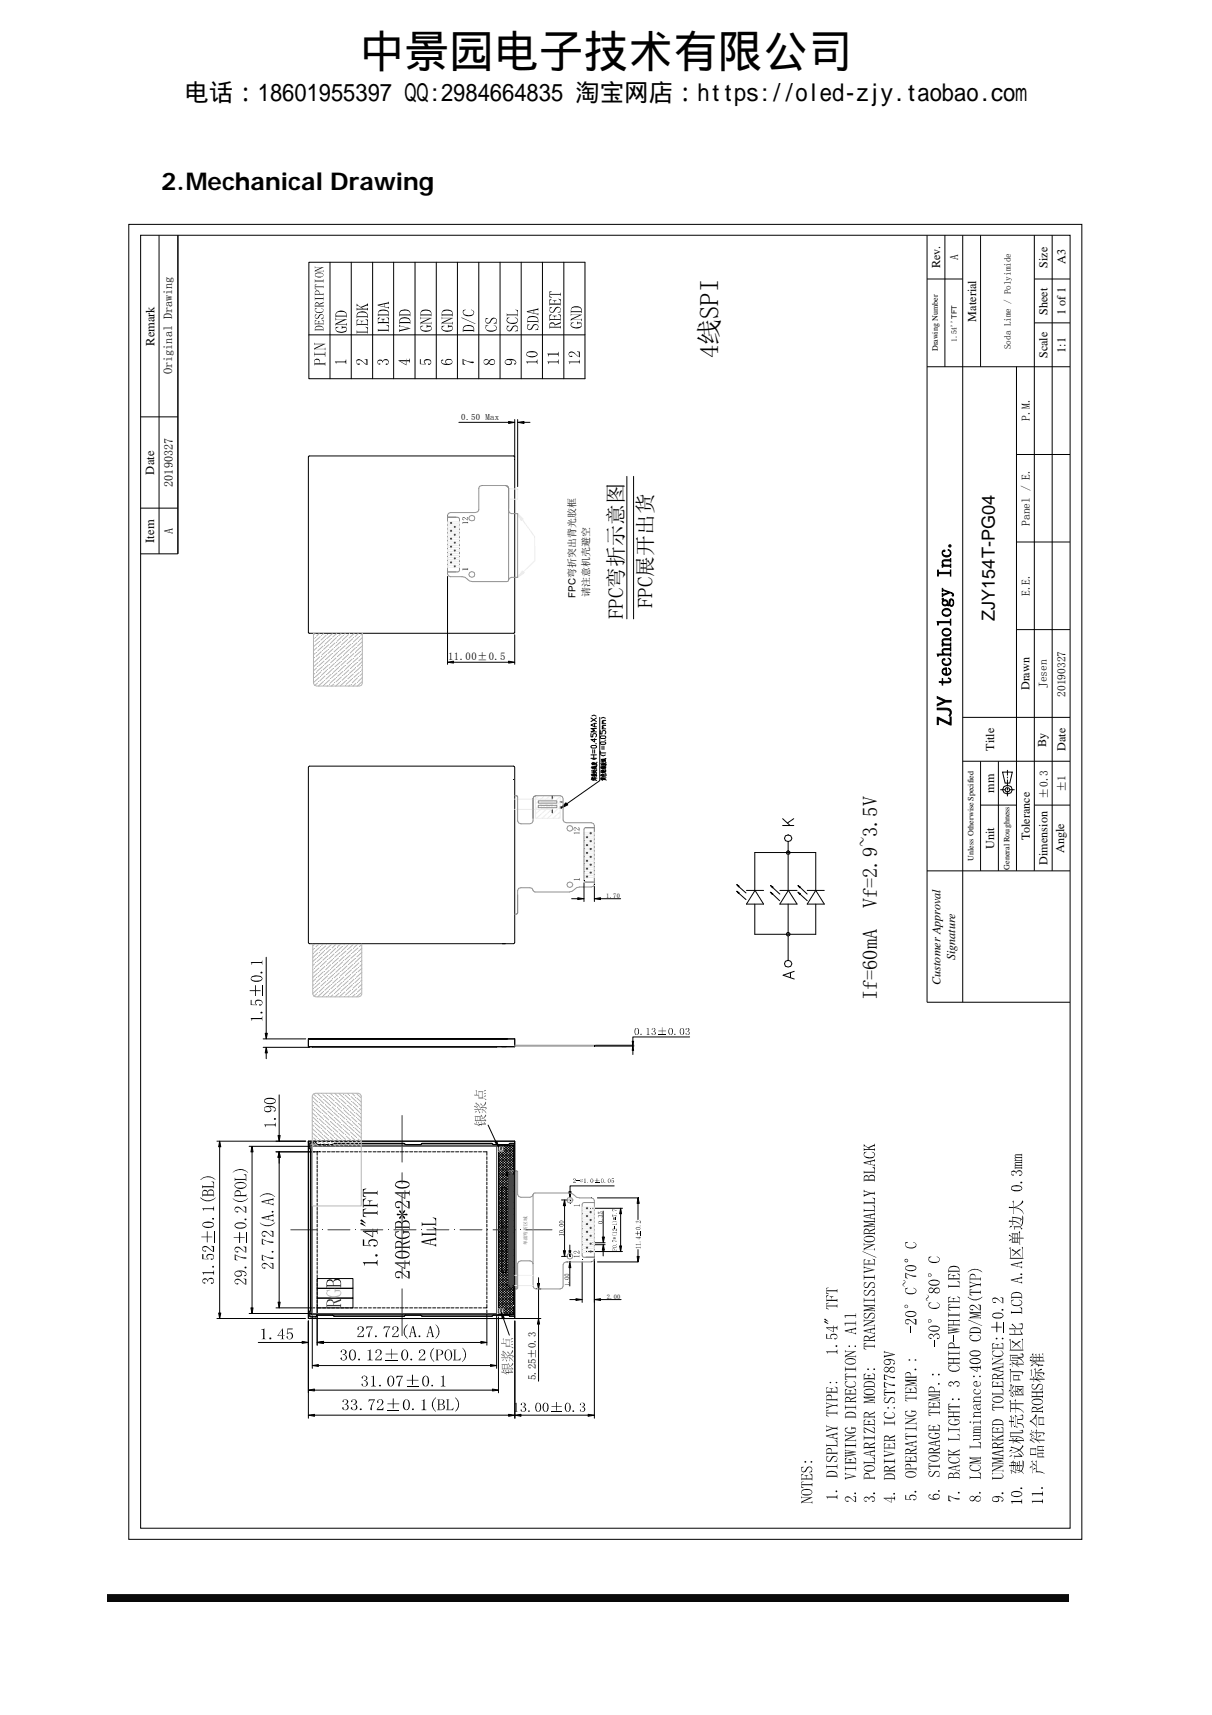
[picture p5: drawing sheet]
<svg xmlns="http://www.w3.org/2000/svg" width="210mm" height="297mm" viewBox="0 0 210 297" stroke-linecap="round" stroke-linejoin="round" font-family="sans-serif">
<defs><g id="words">
<text font-size="7.8" x="62.3" y="11.6">中景园电子技术有限公司</text>
<text font-size="4.6" x="124.5" y="62.1" transform="rotate(-90 124.5 62.1)">4线SPI</text>
<g font-size="4.2">
<text x="32" y="17.4">电话：18601955397 QQ:2984664835 淘宝网店：https://oled-zjy.taobao.com</text>
<text x="27.9" y="32.9">2. Mechanical Drawing</text>
</g>
<g font-size="3.6">
<text x="108" y="107.2" transform="rotate(-90 108 107.2)">FPC弯折示意图</text>
<text x="113" y="105.4" transform="rotate(-90 113 105.4)">FPC展开出货</text>
</g>
<g font-size="3.5">
<text x="152" y="157.3" transform="rotate(-90 152 157.3)">Vf=2.9~3.5V</text>
<text x="152" y="173.3" transform="rotate(-90 152 173.3)">If=60mA</text>
</g>
<text font-size="3.4" x="164.8" y="125.7" transform="rotate(-90 164.8 125.7)">ZJY technology Inc.</text>
<text font-size="3.1" x="172.4" y="107.6" transform="rotate(-90 172.4 107.6)">ZJY154T-PG04</text>
<g font-size="2.2">
<text x="26.8" y="59.9" transform="rotate(-90 26.8 59.9)">Remark</text>
<text x="26.7" y="82.2" transform="rotate(-90 26.7 82.2)">Date</text>
<text x="26.7" y="94" transform="rotate(-90 26.7 94)">Item</text>
</g>
<g font-size="2.1">
<text x="162.9" y="46.5" transform="rotate(-90 162.9 46.5)">Rev.</text>
<text x="181.5" y="46.4" transform="rotate(-90 181.5 46.4)">Size</text>
<text x="184.6" y="45.8" transform="rotate(-90 184.6 45.8)">A3</text>
<text x="169.1" y="55.7" transform="rotate(-90 169.1 55.7)">Material</text>
<text x="181.5" y="54.6" transform="rotate(-90 181.5 54.6)">Sheet</text>
<text x="184.6" y="54.6" transform="rotate(-90 184.6 54.6)">1 of 1</text>
<text x="29.8" y="64.9" transform="rotate(-90 29.8 64.9)">Original Drawing</text>
<text x="181.5" y="62.1" transform="rotate(-90 181.5 62.1)">Scale</text>
<text x="184.6" y="61.1" transform="rotate(-90 184.6 61.1)">1:1</text>
<text x="30" y="84.3" transform="rotate(-90 30 84.3)">20190327</text>
<text x="30" y="92.5" transform="rotate(-90 30 92.5)">A</text>
<text x="178.4" y="119.6" transform="rotate(-90 178.4 119.6)">Drawn</text>
<text x="172.2" y="130" transform="rotate(-90 172.2 130)">Title</text>
<text x="181.3" y="129.3" transform="rotate(-90 181.3 129.3)">By</text>
<text x="184.6" y="130" transform="rotate(-90 184.6 130)">Date</text>
<text x="172.2" y="137.3" transform="rotate(-90 172.2 137.3)">mm</text>
<text x="172.2" y="147" transform="rotate(-90 172.2 147)">Unit</text>
<text x="178.4" y="145.6" transform="rotate(-90 178.4 145.6)">Tolerance</text>
<text x="181.5" y="149.8" transform="rotate(-90 181.5 149.8)">Dimension</text>
<text x="184.3" y="147.7" transform="rotate(-90 184.3 147.7)">Angle</text>
<text x="165.5" y="166.3" transform="rotate(-90 165.5 166.3)">Signature</text>
<text x="162.9" y="170.6" transform="rotate(-90 162.9 170.6)">Customer Approval</text>
</g>
<g font-size="2">
<text x="166" y="45" transform="rotate(-90 166 45)">A</text>
<text x="178.4" y="72.9" transform="rotate(-90 178.4 72.9)">P.M.</text>
<text x="178.4" y="91.1" transform="rotate(-90 178.4 91.1)">Panel / E.</text>
<text x="178.4" y="103.2" transform="rotate(-90 178.4 103.2)">E.E.</text>
<text x="181.4" y="119.2" transform="rotate(-90 181.4 119.2)">Jesen</text>
<text x="184.6" y="120.7" transform="rotate(-90 184.6 120.7)">20190327</text>
<text x="184.6" y="137.2" transform="rotate(-90 184.6 137.2)">±1</text>
<text x="181.5" y="138.3" transform="rotate(-90 181.5 138.3)">±0.3</text>
</g>
<g font-size="1.8">
<text x="77.6" y="114.3">11.00±0.5</text>
<text x="92.8" y="239" transform="rotate(-90 92.8 239)">5.25±0.3</text>
</g>
<g font-size="1.7">
<text x="99.7" y="103.6" transform="rotate(-90 99.7 103.6)">FPC弯折突出背光胶框</text>
<text x="102.2" y="103.5" transform="rotate(-90 102.2 103.5)">请注意机壳避空</text>
</g>
<text font-size="1.6" x="175.2" y="60.5" transform="rotate(-90 175.2 60.5)">Soda Lime / Polyimide</text>
<text font-size="1.5" x="79.9" y="72.7">0.50 Max</text>
<g font-size="1.4">
<text x="162.5" y="60.9" transform="rotate(-90 162.5 60.9)">Drawing Number</text>
<text x="168.7" y="149.1" transform="rotate(-90 168.7 149.1)">Unless Otherwise Specified</text>
<text x="174.9" y="150.6" transform="rotate(-90 174.9 150.6)">General Roughness</text>
</g>
<text font-size="1.3" x="165.8" y="59.2" transform="rotate(-90 165.8 59.2)">1.54''TFT</text>
<g font-size="1.1">
<text x="105" y="155.6">1.70</text>
<text x="105.1" y="225">2.00</text>
</g>
<text font-size=".8" x="97.6" y="140" transform="rotate(-90 97.6 140)">K A</text>
<text font-size=".8" fill="#494949" x="91.3" y="215.6" transform="rotate(-90 91.3 215.6)">单面弯折区域</text>
</g></defs>
<path d="M18.6 276.2h166.5" fill="none" stroke="#1b1b1b" stroke-width=".25"/>
<path d="M18.6 276.3h166.5v.8h-166.5z" fill="#0b0b0b"/>
<path d="M18.6 277.2h166.5" fill="none" stroke="#090909" stroke-width=".25"/>
<path d="M19.2 7.5h190.7v18.5h-190.7z" fill="#fff"/>
<g fill="#000">
<path d="M38.1 197.7l.1 .9h-.3zM43.7 198.5l.1 1h-.3zM48.2 196.7h.3l-.1 1zM48.4 199.5l.1 1h-.3zM175 217.9v.1h-.1zM175.4 213.6l-.1 .6-.1-.5zM37.9 227.4h.3l-.1 1zM43.5 226.5h.3l-.1 1zM48.2 225.5h.3l-.1 1zM52.3 232.3l1.1 .2-1.1 .2zM54.1 236.5l1.1-.2v.4zM54.9 232.5l1.1-.2v.4z"/>
<path d="M83.3 232.3l1 .2-1 .2zM85 236.3l1 .2-1 .2zM149.7 227.6h.1l-.1 .3zM149.7 223.6l.1 .1-.1 .2zM149.7 222.2l.1 .2-.1 .2zM174.9 234.8l.2-.2-.1 .9v-.7zM175 233.8v.1h-.1zM175.6 238.1v.8v-.6h-.1zM175.7 230.5l.2-.2-.1 .7v-.4zM176.5 238.2l.2 .1h-.2zM177.1 237.8v.3zM178.8 239.9v.3z"/>
<path d="M179.3 234.7l.2-.2v.5v-.2zM179.9 234.6l.2-.2-.1 .6zM180.5 234.5l.2-.1v.6v-.3zM180.7 237.9v.3zM53.4 240.8l1.1-.2v.3zM53.4 245.1l1.1-.1v.3zM85.3 240.6l1.1 .2-1.1 .1zM88.1 245l1.1 .1-1.1 .2zM138.9 254.2v.3zM143.2 252.4v.3zM149.6 247.2l1.9 .9 .1 .2-1.9-.9zM153.2 242.2v.3z"/>
<path d="M160.9 255v.3zM174.9 248.2l.2-.2v.8v-.5zM175.8 240.1l.2-.1-.1 1.5v-1.3zM176.1 240.5l.2-.2-.1 .7zM176.3 245.7v.8l-.1-.6zM177.2 240.1l.2 .1zM178.6 250.8l-.1 1.1-.1-.9zM179.4 253.1l.2-.2-.1 .9v-.5zM179.8 250.4v.7l-.1-.6zM179.9 251.5l-.1 .8-.1-.6zM180 245.4v1.2v-.9l-.1-.1zM180.7 245.5l.2 .1h-.2z"/>
<path d="M180.8 248.3l-.1 .4z"/>
<path d="M45.8 194.8h1.7l.3-.4v.8l-.3-.3h-1.4l-.2 .3z" fill-rule="evenodd"/>
<path d="M45.8 191.8a.56 .56 0 0 0 .5 .7 .56 .56 0 0 0 .6-.6l.1 .2a.62 .62 0 0 1-.8 .5 .62 .62 0 0 1-.4-.8z" fill-rule="evenodd"/>
<path d="M45.8 190.4a.74 .74 0 0 0 1 .7l.6-.1 .3-.3a.75 .75 0 0 1-.9 .5h-.4a.66 .66 0 0 1-.6-.8z" fill-rule="evenodd"/>
<path d="M46 191.7l.7-.2v.2l.2 .2v.2a.6 .6 0 0 0-.5-.4 .6 .6 0 0 0-.6 .4v-.3z" fill-rule="evenodd"/>
<path d="M45.8 190.4a1.66 1.66 0 0 1 1.8 0l.2 .3-.1 .2-.1-.4-.7-.2a.92 .92 0 0 0-1.1 .4z" fill-rule="evenodd"/>
<path d="M46.7 191.5h.3a.91 .91 0 0 1 .8 .6l-.1 .1a.85 .85 0 0 0-1-.5z" fill-rule="evenodd"/>
<path d="M47.5 192.4l.2-.1 .1-.2-.1 .3-.2 .1z" fill-rule="evenodd"/>
<path d="M47.5 193.7h.3v.2h-.3z" fill-rule="evenodd"/>
<path d="M149.7 199.7v.3a.85 .85 0 0 0 .9 .5l.3-.1a.44 .44 0 0 0 .6-.4v.2a1.15 1.15 0 0 1-1.9-.1z" fill-rule="evenodd"/>
<path d="M149.6 199.6l.5-.1-.4 .5z" fill-rule="evenodd"/>
<path d="M149.6 198.9l.2 .1h1.6l.2-.1v.4l-.2-.1h-1.6l-.2 .1z" fill-rule="evenodd"/>
<path d="M149.6 198.2l1.2 .8-.9-.5-.3 .1z" fill-rule="evenodd"/>
<path d="M150.4 198.7l1.2-.6v.5l-.3-.1-.8 .3z" fill-rule="evenodd"/>
<path d="M151 199.5a.59 .59 0 0 1 .6 .5l-.1 .2a.62 .62 0 0 0-.5-.7z" fill-rule="evenodd"/>
<path d="M175.9 200l1.1-.1 .1-.1v.4l-.2-.1h-.8l-.2 .1z" fill-rule="evenodd"/>
<path d="M34.8 207.4a1.81 1.81 0 0 0 2.5 0 1.67 1.67 0 0 1-2.6 .1z" fill-rule="evenodd"/>
<path d="M34.7 204.3a1.8 1.8 0 0 1 2.7 0 2.24 2.24 0 0 0-2.7 0z" fill-rule="evenodd"/>
<path d="M34.9 214.2h.9v-.9h.2v.9h.8v.1h-.8v.9h-.2v-.9h-.9z" fill-rule="evenodd"/>
<path d="M35 217.2h.2v.8l.9 .1h-1.1z" fill-rule="evenodd"/>
<path d="M35.1 216l.1 .5 .2 .2 .3-.1v.2a.5 .5 0 0 1-.7-.5z" fill-rule="evenodd"/>
<path d="M35.1 211.9l.1 .4a1.38 1.38 0 0 0 1.8-.2 .73 .73 0 0 1-1 .6h-.3a.63 .63 0 0 1-.6-.8z" fill-rule="evenodd"/>
<path d="M35 209.3h1.8l.3-.4v.8l-.3-.3h-1.4l-.2 .3z" fill-rule="evenodd"/>
<path d="M35.2 206.2a.51 .51 0 0 1 .8 .1v.6v-.3a.51 .51 0 0 0-.8-.2l-.2 .8z" fill-rule="evenodd"/>
<path d="M35 205.3l.2 .1h1.8v.3l-.1-.1h-1.7l-.2 .2z" fill-rule="evenodd"/>
<path d="M35.2 215.9a1.22 1.22 0 0 1 1.4 .6l.3 .3-.2-.1a1.39 1.39 0 0 0-1.5-.6l-.1 .2z" fill-rule="evenodd"/>
<path d="M35.1 211.9a1.47 1.47 0 0 1 1.9 0v.5a.43 .43 0 0 0-.5-.6h-.3a.92 .92 0 0 0-1.1 .3z" fill-rule="evenodd"/>
<path d="M35.1 206.7l.1 .2h.8v-.5v.5h.9l.1-.1v.3h-1.8l-.1 .1z" fill-rule="evenodd"/>
<path d="M35.8 217.4l.1 .5 .2 .2-.3-.3z" fill-rule="evenodd"/>
<path d="M35.9 217.3a1.08 1.08 0 0 1 1.1 .1v.5a.61 .61 0 0 0-.4-.6 .61 .61 0 0 0-.7 .4z" fill-rule="evenodd"/>
<path d="M36.1 206.1l.4-.1 .4 .1a1.21 1.21 0 0 1 .1 1.1v-.6a.48 .48 0 0 0-.5-.4 .48 .48 0 0 0-.5 .4v-.2z" fill-rule="evenodd"/>
<path d="M36.5 218h.4l.1-.3v.2l-.3 .3h-.2z" fill-rule="evenodd"/>
<path d="M36.6 215.8h.5v1l-.2-.1-.1-.8z" fill-rule="evenodd"/>
<path d="M36.6 204.6l.5 .1v1.1l-.2-1z" fill-rule="evenodd"/>
<path d="M36.8 219.3h.2v.2h-.2z" fill-rule="evenodd"/>
<path d="M36.8 211h.2v.2h-.2z" fill-rule="evenodd"/>
<path d="M40.3 207.5a2.1 2.1 0 0 0 2.7 .1 1.68 1.68 0 0 1-2.7-.1z" fill-rule="evenodd"/>
<path d="M40.3 203.1a1.81 1.81 0 0 1 2.7 0 2.3 2.3 0 0 0-2.7 0z" fill-rule="evenodd"/>
<path d="M40.5 214.3h.9v-.9h.2v.9h.8v.1h-.8v.9h-.2v-.9h-.9z" fill-rule="evenodd"/>
<path d="M40.7 216.1l.1 .6h.4l.1 .2h-.4l-.3-.5z" fill-rule="evenodd"/>
<path d="M40.7 212a.86 .86 0 0 0 1.3 .6l.4-.1 .2-.2a.56 .56 0 0 1-.7 .5h-.2a.89 .89 0 0 1-1.1-.5z" fill-rule="evenodd"/>
<path d="M40.7 209.2l.1 .6h.4l.1 .2-.4-.1-.3-.4z" fill-rule="evenodd"/>
<path d="M40.7 205.1a.59 .59 0 0 0 .8 .6h.2a.89 .89 0 0 0 .9-.4 .75 .75 0 0 1-.9 .6l-.6-.1-.4-.3z" fill-rule="evenodd"/>
<path d="M40.7 217.3l.1 .1 .1 .8 .2 .1-.4-.1z" fill-rule="evenodd"/>
<path d="M40.7 206.4a.53 .53 0 0 1 .5-.3 .53 .53 0 0 1 .5 .4v.5a.49 .49 0 0 0-.3-.7 .49 .49 0 0 0-.7 .4v.6z" fill-rule="evenodd"/>
<path d="M40.7 204l.1 .2 1.8-.1v.4v-.1h-1.9v.2z" fill-rule="evenodd"/>
<path d="M40.8 216a.82 .82 0 0 1 1.2 .4l.5 .5-.2-.1a1.32 1.32 0 0 0-1.5-.6l-.1 .3z" fill-rule="evenodd"/>
<path d="M40.9 211.9l.2-.1a1.37 1.37 0 0 1 1.6 .5l-.1 .2v-.2a.71 .71 0 0 0-.8-.4 .92 .92 0 0 0-1.1 .4v-.3z" fill-rule="evenodd"/>
<path d="M40.8 209.1a.86 .86 0 0 1 1.2 .4l.5 .4v.2l-.2-.2a1.78 1.78 0 0 0-1.4-.7l-.2 .3z" fill-rule="evenodd"/>
<path d="M40.9 204.9a1.38 1.38 0 0 1 1.8 .4l-.1 .2a.69 .69 0 0 0-.9-.6l-.6 .1-.4 .3v-.2z" fill-rule="evenodd"/>
<path d="M40.7 217.3a3.5 3.5 0 0 0 2 .5v.2h-.5l-1.1-.4z" fill-rule="evenodd"/>
<path d="M40.7 206.7l.1 .3h.9v-.5v.5h.8l.2-.2v.5l-.1-.1h-1.9v.1z" fill-rule="evenodd"/>
<path d="M42.2 215.9h.5v1h-.2v-.7z" fill-rule="evenodd"/>
<path d="M42.2 208.9l.5 .1v1.1h-.2v-.8z" fill-rule="evenodd"/>
<path d="M42.2 203.4h.5v1.2l-.2-1z" fill-rule="evenodd"/>
<path d="M42.4 219.4h.3v.2h-.3z" fill-rule="evenodd"/>
<path d="M42.4 211.1h.3v.2h-.3z" fill-rule="evenodd"/>
<path d="M45 211.8a1.97 1.97 0 0 0 2.6 0h.1a1.72 1.72 0 0 1-2.7 0z" fill-rule="evenodd"/>
<path d="M45.2 207.1a1.82 1.82 0 0 1 2.5 .2 2.24 2.24 0 0 0-2.7 0z" fill-rule="evenodd"/>
<path d="M45.3 210.9l2.1-.6v.5l-.2-.2-.6 .2-.1 .4v-.4l-1.1 .2z" fill-rule="evenodd"/>
<path d="M45.3 208.1l2.1-.6v.4l-.2-.1-.6 .1-.1 .5v-.5l-1.1 .3z" fill-rule="evenodd"/>
<path d="M45.4 219l.1 .5 .2 .1 .3-.1v.2l-.6-.1-.1-.4z" fill-rule="evenodd"/>
<path d="M45.4 213.4l.1 .6h.5l-.2 .2a.54 .54 0 0 1-.4-.8z" fill-rule="evenodd"/>
<path d="M45.4 217.3l.1 .2 .1 .7 .2 .2-.4-.1z" fill-rule="evenodd"/>
<path d="M45.4 214.5l.1 .2 .1 .7 .2 .2-.4-.1z" fill-rule="evenodd"/>
<path d="M45.4 211l1.1 .2 .1-.4v.4l.6 .1 .2-.1v.4l-.2-.2z" fill-rule="evenodd"/>
<path d="M45.4 208.2h.2l.9 .2 .1-.5v.5l.6 .1 .2-.1v.4z" fill-rule="evenodd"/>
<path d="M45.5 218.9a.98 .98 0 0 1 1.3 .5l.4 .3v.1l-.5-.3a1.02 1.02 0 0 0-1.2-.5l-.1 .3z" fill-rule="evenodd"/>
<path d="M45.5 213.3a.81 .81 0 0 1 1.1 .4l.6 .4v.1l-.2-.1a1.63 1.63 0 0 0-1.4-.7l-.2 .3z" fill-rule="evenodd"/>
<path d="M45.4 217.3l.9 .4 1.1 .1v.1a2.15 2.15 0 0 1-2-.6z" fill-rule="evenodd"/>
<path d="M45.4 214.5a3.5 3.5 0 0 0 2 .6 2 2 0 0 1-2-.6z" fill-rule="evenodd"/>
<path d="M46.8 218.7l.6 .1v1h-.2v-.8z" fill-rule="evenodd"/>
<path d="M46.8 213.1l.6 .1v1h-.2v-.7z" fill-rule="evenodd"/>
<path d="M47.1 216.7l.3 .1-.2 .2z" fill-rule="evenodd"/>
<path d="M47.1 209.8l.3 .1-.2 .2z" fill-rule="evenodd"/>
<path d="M62.5 211.3h.2l.7 .6-.9-.4-.1-.1z" fill-rule="evenodd"/>
<path d="M62.5 211.8h.2l.7 .6-.9-.4z" fill-rule="evenodd"/>
<path d="M62.9 218.6h2.2l.3-.4v1l-.3-.4h-1.8l-.2 .4z" fill-rule="evenodd"/>
<path d="M62.9 214.7h.2v1l1.1 .1h-1.3z" fill-rule="evenodd"/>
<path d="M62.9 213.1l1.7 1v-1.3v.3h.7l.1-.3v.9l-.1-.3h-.7v.9l-1.7-1z" fill-rule="evenodd"/>
<path d="M62.9 213.1h1.7v1v-.7h-1.4z" fill-rule="evenodd"/>
<path d="M62.9 209.4l.1 1.2 .4 .2-.5-.1z" fill-rule="evenodd"/>
<path d="M62.9 209.4h.6l-.4 .1-.1 .8z" fill-rule="evenodd"/>
<path d="M62.9 207.7l.5-.2-.3 .3-.1 .4v.9h-.1z" fill-rule="evenodd"/>
<path d="M62.9 206l.1 1.1 .5 .2-.1 .1-.5-.2z" fill-rule="evenodd"/>
<path d="M62.9 206l.6-.1-.4 .2-.1 .7z" fill-rule="evenodd"/>
<path d="M63 209.8v.2h2.2l.2-.3v.7l-.2-.2h-2.2v.1z" fill-rule="evenodd"/>
<path d="M63 208.2v.5h.1h.9l.1-.5v.5h1.1l.2-.2v.6l-.2-.2h-2.1l-.1 .2z" fill-rule="evenodd"/>
<path d="M63 206.4v.1h2.2l.2-.3v.7l-.2-.2h-2.2v.1z" fill-rule="evenodd"/>
<path d="M63.7 207.9l.9 .1h-.4l-.2 .7-.1-.7z" fill-rule="evenodd"/>
<path d="M63.9 214.9a1.04 1.04 0 0 0 .3 .9 .64 .64 0 0 1-.3-.9z" fill-rule="evenodd"/>
<path d="M64 214.8a.84 .84 0 0 1 1-.1 .84 .84 0 0 1 .4 .9v-.3a.59 .59 0 0 0-.8-.5l-.5 .1-.2 .3z" fill-rule="evenodd"/>
<path d="M64.7 215.6l.4 .1 .3-.4v.3l-.4 .3h-.3z" fill-rule="evenodd"/>
<path d="M65 217.3h.4v.3h-.4z" fill-rule="evenodd"/>
<path d="M68.4 218.7l1.7 .9v-1.3h.1v.4l.6-.1 .2-.3v.9l-.2-.3h-.6l-.1 .9-1.7-1z" fill-rule="evenodd"/>
<path d="M68.4 218.7h1.7v.9v-.7h-1.3z" fill-rule="evenodd"/>
<path d="M68.5 217a.88 .88 0 0 0 1.2 .8 1.19 1.19 0 0 0 1.2-.5 .75 .75 0 0 1-.9 .7h-.3a1.17 1.17 0 0 1-1.3-.7z" fill-rule="evenodd"/>
<path d="M68.5 213.5a.89 .89 0 0 0 1.2 .9l.4-.1a.86 .86 0 0 0 .8-.5v.3a1.55 1.55 0 0 1-2.5-.3z" fill-rule="evenodd"/>
<path d="M68.4 213.3l.7-.1v.1l-.5 .2-.1 .3z" fill-rule="evenodd"/>
<path d="M68.5 208.3l.1 .6 .3 .2 .2-.1 .2 .1-.1 .1h-.5l-.1-.1-.2-.4z" fill-rule="evenodd"/>
<path d="M68.4 206.5l1.7 1v-1.4h.1v.4h.6l.2-.3v.9l-.2-.3-.6-.1-.1 .9-1.7-.9z" fill-rule="evenodd"/>
<path d="M68.4 206.5h1.7v1v-.8h-1.3z" fill-rule="evenodd"/>
<path d="M68.5 204.9a.88 .88 0 0 0 1.2 .7 1.19 1.19 0 0 0 1.2-.4 .94 .94 0 0 1-1.2 .7 1.17 1.17 0 0 1-1.3-.7z" fill-rule="evenodd"/>
<path d="M68.6 215.1a.74 .74 0 0 1 1.1 .2l-.1 .6-.1-.6-.3-.2-.5 .1-.2 .3v.8a1.55 1.55 0 0 1 .1-1.2z" fill-rule="evenodd"/>
<path d="M68.6 211.6a.62 .62 0 0 1 1 .3v.5v-.3a.59 .59 0 0 0-.9-.3l-.2 1.1z" fill-rule="evenodd"/>
<path d="M68.6 208.2a.98 .98 0 0 1 1.4 .4l.8 .7-1.1-.8a.82 .82 0 0 0-1.1-.1l-.1 .3v-.4z" fill-rule="evenodd"/>
<path d="M68.8 216.8a1.93 1.93 0 0 1 2.1 .2v.6a.57 .57 0 0 0-.6-.7l-.6-.1a1.05 1.05 0 0 0-1.2 .5v-.3z" fill-rule="evenodd"/>
<path d="M68.5 215.6l.1 .3h1l.1-.6v.6h1.1l.2-.2v.6l-.1-.2h-2.3l-.1 .1z" fill-rule="evenodd"/>
<path d="M68.5 212.2l.1 .2h1v-.5l.1 .5h1.1l.1-.1v.5l-.1-.1h-2.2l-.1 .1z" fill-rule="evenodd"/>
<path d="M68.8 204.7l.9-.2a1.09 1.09 0 0 1 1.3 .7l-.1 .2a.57 .57 0 0 0-.6-.6l-.6-.1a1.05 1.05 0 0 0-1.2 .5v-.3z" fill-rule="evenodd"/>
<path d="M68.8 210.2l.8 .2-.7 .1h-.1z" fill-rule="evenodd"/>
<path d="M69.2 209.7l.1-.1 .2 .2 .2 .5 .4 .5 .1 .3h-.2l-.4-.7-.5-.6z" fill-rule="evenodd"/>
<path d="M69.6 210.4l-.2 .7h-.2l-.1-.2z" fill-rule="evenodd"/>
<path d="M69.8 211.6a.7 .7 0 0 1 .7-.2 .7 .7 0 0 1 .5 .6v.9l-.1-.8a.63 .63 0 0 0-.6-.5 .63 .63 0 0 0-.6 .6z" fill-rule="evenodd"/>
<path d="M70 209.7h.2l-.5 .7v-.1z" fill-rule="evenodd"/>
<path d="M69.7 215.4l1.1-.4 .2-.2v.3l-1.3 .5z" fill-rule="evenodd"/>
<path d="M69.7 210.3l.8-.1 .1 .3h-.3z" fill-rule="evenodd"/>
<path d="M69.8 213l.3 .3h.8l-.2 .2h-.7l-.2 .2z" fill-rule="evenodd"/>
<path d="M70.3 208l.7 .1v1.2h-.2l-.1-.1v-1z" fill-rule="evenodd"/>
<path d="M70.8 213.3l.2 .3-.1 .5-.1-.5-.1-.1z" fill-rule="evenodd"/>
<path d="M73 215l2.3-.5 .3-.2v.6l-.2-.2-.8 .2-.1 .5v-.5l-1.4 .3z" fill-rule="evenodd"/>
<path d="M73.1 215.2l.2-.1 1.2 .3 .1-.5v.6l.8 .1 .2-.2v.5l-.3-.2z" fill-rule="evenodd"/>
<path d="M73.1 213.4l.2 .3h2.1l.1-.1v.4l-.1-.1h-2.1l-.2 .2z" fill-rule="evenodd"/>
<path d="M73.1 211.7l.2 .2h2.1l.1-.1v.5l-.1-.1h-2.1l-.2 .2z" fill-rule="evenodd"/>
<path d="M75 212.6l.6 .1v1.4l-.2-1.2z" fill-rule="evenodd"/>
<path d="M75 210.9l.6 .1v1.4l-.2-1.3-.4-.2z" fill-rule="evenodd"/>
<path d="M149.6 210.6l1.8-.4 .2-.1v.4l-.1-.1-.6 .1-.1 .4v-.4l-1.2 .3z" fill-rule="evenodd"/>
<path d="M149.6 201.3l1.8-.4 .2-.1v.4l-.1-.1-.6 .1-.1 .5v-.5l-1.2 .3z" fill-rule="evenodd"/>
<path d="M149.6 219.3l.3 .2 1.7 .5-1.7-.4-.3 .1z" fill-rule="evenodd"/>
<path d="M149.6 218.2l.5-.1-.4 .4v.7z" fill-rule="evenodd"/>
<path d="M149.6 216.2l1.5-.7h.5l-1.7 .8-.2 .3z" fill-rule="evenodd"/>
<path d="M149.6 215.3l.2 .2h1.8h-1.9l-.1 .2z" fill-rule="evenodd"/>
<path d="M149.7 214.4a.57 .57 0 0 0 .7 .6 1.03 1.03 0 0 0 1.1-.4v.2a1.36 1.36 0 0 1-1.8 0z" fill-rule="evenodd"/>
<path d="M149.8 212.9l.2-.1a.52 .52 0 0 1 .6 .3l-.1 .5v-.5l-.3-.1h-.4l-.2 .8z" fill-rule="evenodd"/>
<path d="M149.6 212.3l1.5-.3 .5 .1-1.6 .3-.3 .2z" fill-rule="evenodd"/>
<path d="M149.6 211.3l.3 .4 1.7 .4-2-.4z" fill-rule="evenodd"/>
<path d="M149.6 210.8l.2-.1 1 .2 .1-.4v.4l.5 .2 .2-.2v.4l-.2-.1z" fill-rule="evenodd"/>
<path d="M149.6 209.4l.2 .2h1.6l.1-.1v.3l-.1-.1h-1.6l-.2 .2z" fill-rule="evenodd"/>
<path d="M149.6 208.1l.2 .1h1.7v.3l-1.8-.1-.1 .2z" fill-rule="evenodd"/>
<path d="M149.6 206.1l.3 .2 .9 .3-1-.2-.2 .1z" fill-rule="evenodd"/>
<path d="M149.6 206.8l.2 .1 1-.3h.7l.1-.2v.5l-.1-.1h-.6l-1.3 .5z" fill-rule="evenodd"/>
<path d="M149.8 203.7l.3-.2 .3 .1 .1 .3v.4v-.3a.45 .45 0 0 0-.7-.2l-.2 .8z" fill-rule="evenodd"/>
<path d="M149.6 202.8l.1 .1h1.8v.3l-1.8-.1-.1 .2z" fill-rule="evenodd"/>
<path d="M149.6 201.5l1.2 .2 .1-.5v.5l.5 .1 .2-.1v.3l-.2-.1z" fill-rule="evenodd"/>
<path d="M149.7 214.4a1.17 1.17 0 0 1 1.9 .2l-.1 .2a.51 .51 0 0 0-.1-.5 .51 .51 0 0 0-.5-.1h-.6a.5 .5 0 0 0-.6 .4z" fill-rule="evenodd"/>
<path d="M149.7 218.5l.1 .4h.7l.1-.3v.3h.8l.1-.1v.3l-.1-.1h-1.6l-.1 .1z" fill-rule="evenodd"/>
<path d="M149.7 213.3l.1 .3h.7l.1-.5v.5h.8l.2-.2v.4l-.2-.1h-1.6l-.1 .1z" fill-rule="evenodd"/>
<path d="M149.7 204.1v.2h.8v-.4l.1 .4 .9-.1v.4h-1.8z" fill-rule="evenodd"/>
<path d="M149.9 216.3l1.5 .1 .2-.2v.4l-.2-.2h-1.6z" fill-rule="evenodd"/>
<path d="M149.8 211.5h1.6l.2-.2v.5l-.2-.2h-1.5z" fill-rule="evenodd"/>
<path d="M149.8 212.5l1.6-.1 .2-.1v.3l-.1-.1z" fill-rule="evenodd"/>
<path d="M150.2 218.3l.7 .1h-.3l-.1 .5v-.5z" fill-rule="evenodd"/>
<path d="M150.6 203.6l.4-.1 .4 .1 .2 .2v.8l-.2-.8-.2-.2-.4 .1-.2 .4z" fill-rule="evenodd"/>
<path d="M150.6 213.1l.8-.2 .2-.2v.3l-1 .3z" fill-rule="evenodd"/>
<path d="M151.1 218l.5 .1v1.1l-.2-.9z" fill-rule="evenodd"/>
<path d="M151.1 208.8h.5v1.1l-.2-1z" fill-rule="evenodd"/>
<path d="M151.1 207.4l.5 .1v1.1l-.2-1z" fill-rule="evenodd"/>
<path d="M151.1 202.1l.5 .1v1.1l-.1-.7z" fill-rule="evenodd"/>
<path d="M149.4 216.8l2.4 1z" fill-rule="evenodd"/>
<path d="M156.7 218.2a.28 .28 0 0 0 .2 .3 .28 .28 0 0 0 .3-.1l.1-.3 .1 .3-.4 .3-.2-.1z" fill-rule="evenodd"/>
<path d="M156.8 218.1l.3-.1 .2 .1-.1 .3-.2-.3-.2 .3z" fill-rule="evenodd"/>
<path d="M156.9 219.4a.69 .69 0 0 0 .9 .6 .8 .8 0 0 0 .9-.4 .83 .83 0 0 1-1.1 .6l-.7-.3z" fill-rule="evenodd"/>
<path d="M156.9 215.3a.63 .63 0 0 0 .7 .8l.8-.1 .3-.4a.65 .65 0 0 1-.9 .6 .73 .73 0 0 1-.8-.1 .73 .73 0 0 1-.1-.8z" fill-rule="evenodd"/>
<path d="M156.8 215.2l.5-.1-.3 .2-.1 .3z" fill-rule="evenodd"/>
<path d="M156.9 219.4a1.55 1.55 0 0 1 1.7 0l.2 .2-.1 .3a.55 .55 0 0 0-.8-.6l-.8 .1-.2 .2z" fill-rule="evenodd"/>
<path d="M158.2 215.1l.6 .4-.1 .4a.59 .59 0 0 0-.5-.7z" fill-rule="evenodd"/>
<path d="M160.9 217.8v.3a.63 .63 0 0 0 .8 .5 .98 .98 0 0 0 1-.3v-.2l.1 .3a1.19 1.19 0 0 1-2-.2z" fill-rule="evenodd"/>
<path d="M160.8 217.7h.6l-.3 .2-.2 .2z" fill-rule="evenodd"/>
<path d="M162.3 217.6l.2 .1a.46 .46 0 0 1 .3 .7 .59 .59 0 0 0-.5-.7z" fill-rule="evenodd"/>
<path d="M164.5 219.4a1.16 1.16 0 0 1 1.7 .5v.5a.78 .78 0 0 0-.9-1l-.3 .1a.54 .54 0 0 0-.6 .4v.5a.86 .86 0 0 1 .1-1z" fill-rule="evenodd"/>
<path d="M174.9 213.8l.4 .4v.9v-.8l-.5-.3z" fill-rule="evenodd"/>
<path d="M174.9 211.3l.5 .2v.1h-.6z" fill-rule="evenodd"/>
<path d="M174.9 209l.7 .1v.1h-.8z" fill-rule="evenodd"/>
<path d="M174.9 214.7h.4l-.5 .3z" fill-rule="evenodd"/>
<path d="M174.8 216.2l.3-.2v1.9h2.1v.2l-2.2-.1v-1.7z" fill-rule="evenodd"/>
<path d="M175 212.4h.3l-.4 .3z" fill-rule="evenodd"/>
<path d="M175.1 219l1.8-.4 .2-.2v.5l-.1-.1-.6 .1-.1 .4v-.4l-1.1 .2z" fill-rule="evenodd"/>
<path d="M175.2 219.1l1.1 .2 .1-.4v.5h.6l.1-.1v.4z" fill-rule="evenodd"/>
<path d="M175.2 205.6a.58 .58 0 0 0 .8 .5h.4a.46 .46 0 0 0 .6-.3v.2a1.5 1.5 0 0 1-1.8 0z" fill-rule="evenodd"/>
<path d="M175.2 202.9v.5h.4v.2l-.4-.1z" fill-rule="evenodd"/>
<path d="M175.4 205.4a1.34 1.34 0 0 1 1.7 .4l-.1 .2a.48 .48 0 0 0-.4-.5h-1l-.4 .3v-.2z" fill-rule="evenodd"/>
<path d="M175.3 202.9l.3-.2 .3 .1 .1 .3a.59 .59 0 0 1 1-.2l.1 .3-.1 .3a.51 .51 0 0 0-.4-.6 .51 .51 0 0 0-.6 .4 .43 .43 0 0 0-.4-.4 .43 .43 0 0 0-.4 .3z" fill-rule="evenodd"/>
<path d="M175.4 213.6v1.5h.4v-1.5l.1 1.5h.3v-.7l.1 .7 .2 .1h-1.3l.1-.1z" fill-rule="evenodd"/>
<path d="M175.4 216.3l.7 .5-.1 .1-.7-.4z" fill-rule="evenodd"/>
<path d="M175.3 210.9l.2-.2 .1 1.4-.2 .1v-1.2z" fill-rule="evenodd"/>
<path d="M175.9 217l.7-.6h.2l-1.4 1.2z" fill-rule="evenodd"/>
<path d="M175.4 213.6h.4v.8v-.6h-.4v.7z" fill-rule="evenodd"/>
<path d="M175.4 208.1l.2-.2 .1 2.3-.1 .1v-2z" fill-rule="evenodd"/>
<path d="M175.4 213.8v.6h.4v.7v-.6h-.4z" fill-rule="evenodd"/>
<path d="M175.5 210.7l1.3 .3v.2l-1.3-.3v.7z" fill-rule="evenodd"/>
<path d="M175.5 210.9v.6h.3a1.51 1.51 0 0 1 1.1 .7l-.9-.5-.5-.1z" fill-rule="evenodd"/>
<path d="M175.6 212.4l.1-.1 .1 .6-.1 .1z" fill-rule="evenodd"/>
<path d="M175.6 209.1a1.9 1.9 0 0 0 1.6-1.2l.1 .2-.5 .5-1 .6h-.2z" fill-rule="evenodd"/>
<path d="M175.7 212.3l1.1 .1 .4 .4-.2 .2-.2-.4h-1z" fill-rule="evenodd"/>
<path d="M175.9 209.1a1.62 1.62 0 0 1 1.5 1.2l-.2-.2a1.72 1.72 0 0 0-1.4-.9z" fill-rule="evenodd"/>
<path d="M175.8 201.8l.3 .4-.3-.1z" fill-rule="evenodd"/>
<path d="M175.9 201.3v.2l.2 .3h.8l.2-.1v.3l-.1-.1h-.9a.41 .41 0 0 1-.2-.6z" fill-rule="evenodd"/>
<path d="M175.8 202.2l1.3-.1v.4l-.2-.1h-.9l-.2 .1z" fill-rule="evenodd"/>
<path d="M175.8 200.5l.3 .4-.3-.1z" fill-rule="evenodd"/>
<path d="M175.9 200v.2l.2 .2h.8l.2-.1v.4l-.1-.1h-.9a.41 .41 0 0 1-.2-.6z" fill-rule="evenodd"/>
<path d="M175.8 200.9h1.1l.2-.1v.3l-.2-.1h-.9l-.2 .1z" fill-rule="evenodd"/>
<path d="M175.8 213.6h.6l-.1 .9-.1-.7h-.3v.7z" fill-rule="evenodd"/>
<path d="M175.8 201.8h.2l.1 .1-.2 .1z" fill-rule="evenodd"/>
<path d="M175.8 200.5l.2-.1 .1 .2-.2 .1z" fill-rule="evenodd"/>
<path d="M175.9 213.8v.6h.3v.7v-.6h-.3z" fill-rule="evenodd"/>
<path d="M175.9 201.3h1.1l.1-.1v.3l-.2-.1-1 .1z" fill-rule="evenodd"/>
<path d="M176.2 216.9l.7 .8-.8-.7z" fill-rule="evenodd"/>
<path d="M176.3 213.8v.6h.3v.1h-.3z" fill-rule="evenodd"/>
<path d="M176.7 213.2l.1 2.3-.2 .1v-2l-.1-.2z" fill-rule="evenodd"/>
<path d="M176.6 203.5h.3l.1-.3v.3l-.2 .2-.2-.1z" fill-rule="evenodd"/>
<path d="M176.7 214.4h.6l.1 .1h-.7z" fill-rule="evenodd"/>
<path d="M176.8 211l.2 .2-.2 .4z" fill-rule="evenodd"/>
<path d="M177.1 210.5l.2 .6a1.58 1.58 0 0 1-.5 1.4l.2-.5z" fill-rule="evenodd"/>
<path d="M177 216.1l.2-.2v2h.2l-.2 .2v-1.8z" fill-rule="evenodd"/>
<path d="M177.1 210.5v.7z" fill-rule="evenodd"/>
<path d="M176.8 204.7h.3v.2h-.3z" fill-rule="evenodd"/>
<path d="M35.1 221.6l.1 .5h.4v.2l-.4-.1-.2-.2z" fill-rule="evenodd"/>
<path d="M35 220.3h1.8l.3-.3v.8l-.3-.3h-1.4l-.2 .3z" fill-rule="evenodd"/>
<path d="M35.2 221.5l.3-.1h.3l.2 .3 .1-.2 .4-.2h.3l.2 .2v.6a.55 .55 0 0 0-.4-.6 .55 .55 0 0 0-.6 .5l-.2-.3a.49 .49 0 0 0-.7 .2z" fill-rule="evenodd"/>
<path d="M36.6 222.1l.3 .1 .1-.3v.2l-.2 .3-.2-.1z" fill-rule="evenodd"/>
<path d="M40.7 221.7l.1 .5 .2 .1h.3l-.2 .2a.52 .52 0 0 1-.4-.8z" fill-rule="evenodd"/>
<path d="M40.7 220.3v.3a.63 .63 0 0 0 1.1 0v-.2l.1 .2a.62 .62 0 0 1-.8 .5 .62 .62 0 0 1-.4-.8z" fill-rule="evenodd"/>
<path d="M40.8 221.6a.99 .99 0 0 1 1.3 .5l.4 .4-.2-.1a1.42 1.42 0 0 0-1.5-.7l-.1 .3z" fill-rule="evenodd"/>
<path d="M40.9 220.2l.7-.2 .2 .4v.2a.59 .59 0 0 0-.5-.4 .59 .59 0 0 0-.6 .4v-.3z" fill-rule="evenodd"/>
<path d="M41.6 220h.3a.86 .86 0 0 1 .8 .6l-.1 .1a.81 .81 0 0 0-1-.5z" fill-rule="evenodd"/>
<path d="M42.2 221.4l.5 .1v1h-.2v-.8z" fill-rule="evenodd"/>
<path d="M42.4 220.9l.3-.3-.1 .3-.2 .1z" fill-rule="evenodd"/>
<path d="M45.3 230.3l.5-.2v1.6l.3 .2h-.8l.3-.2v-1.3z" fill-rule="evenodd"/>
<path d="M46.7 231.7h.3v.2h-.3z" fill-rule="evenodd"/>
<path d="M48.9 230.1l-.7 1.2h1.1l-.3 .1v.4l.3 .1h-.8h.3l.1-.5h-.9z" fill-rule="evenodd"/>
<path d="M49 230.1v1.2h-.8h.7v-.9z" fill-rule="evenodd"/>
<path d="M49.7 231.5h.1l.1 .4h.3h-.4z" fill-rule="evenodd"/>
<path d="M49.7 231.1a.6 .6 0 0 1 .8-.3z" fill-rule="evenodd"/>
<path d="M50.2 230.9l.3-.1a.63 .63 0 0 1 .2 .9 .63 .63 0 0 1-.8 .2 .54 .54 0 0 0 .6-.3 .54 .54 0 0 0-.3-.7z" fill-rule="evenodd"/>
<path d="M49.8 230.1h.9v.2h-.9v.7l-.1 .1z" fill-rule="evenodd"/>
<path d="M59.1 235.2v-.1l.1 .3 .3 .2-.4-.1-.1-.2z" fill-rule="evenodd"/>
<path d="M59.1 233.9l.4-.2 .3 .1h-.5l-.1 .4h-.1l-.1-.1z" fill-rule="evenodd"/>
<path d="M59.5 233.8h.3l.2 .3v.3l-.3 .2a.53 .53 0 0 1 .3 .9l-.5 .1h-.3h.3a.46 .46 0 0 0 .4-.6 .46 .46 0 0 0-.5-.3l.3-.2 .1-.3v-.3z" fill-rule="evenodd"/>
<path d="M60.6 234l.5-.3 .2 .1a.75 .75 0 0 0-.6 1.2l.1 .3 .3 .2a.62 .62 0 0 1-.6-.8z" fill-rule="evenodd"/>
<path d="M61.1 233.8h.2a1.14 1.14 0 0 1-.2 1.8h-.3a.59 .59 0 0 0 .7-.8 .89 .89 0 0 0-.4-1z" fill-rule="evenodd"/>
<path d="M62.1 235.4h.2v.2h-.1l-.2-.1z" fill-rule="evenodd"/>
<path d="M62 229.9l.5-.2 .3 .1h-.6v.4l-.1 .1h-.2z" fill-rule="evenodd"/>
<path d="M62.7 239.7h.1v.2l.3 .2-.4-.1z" fill-rule="evenodd"/>
<path d="M62.4 229.8h.4a.48 .48 0 0 1 .2 .4 .48 .48 0 0 1-.3 .5l-.8 .7 .7-.8a.55 .55 0 0 0 .1-.7z" fill-rule="evenodd"/>
<path d="M61.9 231.4h.8l.4-.3-.1 .5h-1.1z" fill-rule="evenodd"/>
<path d="M62.7 238.4l.4-.1h.3l-.5 .1-.1 .4-.2-.2z" fill-rule="evenodd"/>
<path d="M63.1 238.3h.3l.3 .3-.1 .4-.3 .1a.54 .54 0 0 1 .4 .8 .54 .54 0 0 1-.8 .2 .51 .51 0 0 0 .6-.4 .51 .51 0 0 0-.5-.6l.3-.1 .2-.2-.1-.4z" fill-rule="evenodd"/>
<path d="M63.7 233.9l.5-.2v1.7v.1l.4 .1h-.9l.2-.1 .1-.1v-1.4z" fill-rule="evenodd"/>
<path d="M64.4 229.9l.2-.1-.5 .8-.2 1a.91 .91 0 0 1 .2-1.1z" fill-rule="evenodd"/>
<path d="M63.5 229.7l1.1 .1-1 .2-.2 .2z" fill-rule="evenodd"/>
<path d="M64.3 238.4h.3l.2-.1v1.6l.4 .2h-.9l.3-.1v-.1v-1.4z" fill-rule="evenodd"/>
<path d="M65 231.3l.3 .1-.2 .2z" fill-rule="evenodd"/>
<path d="M65.2 233.8h.7l-.6 .1-.1 .2 .1 .2-.1 .1-.2-.2z" fill-rule="evenodd"/>
<path d="M65.6 233.8h.3a.53 .53 0 0 1 0 .9l-.9 .8 .2-.3a1.14 1.14 0 0 0 .6-1.3z" fill-rule="evenodd"/>
<path d="M65 235.5h.8l.4-.4-.1 .5h-1.1z" fill-rule="evenodd"/>
<path d="M67.4 229.9l.2-.1a3.3 3.3 0 0 0-.7 1.8l-.1-.1v-.4z" fill-rule="evenodd"/>
<path d="M66.5 229.7l1.1 .1-1 .2-.2 .2z" fill-rule="evenodd"/>
<path d="M67.5 238.3h.5h-.3a.92 .92 0 0 0-.4 1.2l.3 .6h.1a.66 .66 0 0 1-.6-.9l.1-.5z" fill-rule="evenodd"/>
<path d="M66.8 234.5h1v-.9h.1v.9h1v.1h-1v.8h-.1v-.8h-1z" fill-rule="evenodd"/>
<path d="M67.7 238.3a.89 .89 0 0 1 .5 1.4l-.2 .3-.6 .1h.3a1.21 1.21 0 0 0 0-1.8z" fill-rule="evenodd"/>
<path d="M68.5 220.5l.1 .6 .3 .1 .2-.1 .2 .2-.3 .1-.3-.1a.76 .76 0 0 1-.2-.8z" fill-rule="evenodd"/>
<path d="M68.1 229.8l.4-.1 .3 .1h-.6l-.1 .5-.1-.1z" fill-rule="evenodd"/>
<path d="M68.6 220.3a.98 .98 0 0 1 1.4 .4l.8 .7-1.1-.8a.82 .82 0 0 0-1.1-.1l-.1 .3v-.3z" fill-rule="evenodd"/>
<path d="M68.5 229.8h.3a.5 .5 0 0 1 0 .9l-.9 .7 .7-.8a.47 .47 0 0 0 .3-.4 .47 .47 0 0 0-.4-.4z" fill-rule="evenodd"/>
<path d="M67.9 231.4h.8h.2l.2-.3-.1 .5h-1.1z" fill-rule="evenodd"/>
<path d="M69.6 238.4h.2l-.3 .4-.4 1.3h-.1v-.4z" fill-rule="evenodd"/>
<path d="M68.7 238.3l1.1 .1h-.8l-.4 .3z" fill-rule="evenodd"/>
<path d="M69.9 233.8h.5h-.3a.91 .91 0 0 0-.4 1.2l.1 .3 .3 .2-.3 .1a1.22 1.22 0 0 1 .1-1.8z" fill-rule="evenodd"/>
<path d="M70.3 220.1l.7 .1v1.2h-.2l-.1-.1v-1z" fill-rule="evenodd"/>
<path d="M70.1 233.8a.75 .75 0 0 1 .6 1.1 .66 .66 0 0 1-.9 .7l.3-.1a1.21 1.21 0 0 0 .3-1.4z" fill-rule="evenodd"/>
<path d="M70.6 229.4h.1a1.52 1.52 0 0 0 0 2.4l-.1 .1a1.51 1.51 0 0 1 0-2.5z" fill-rule="evenodd"/>
<path d="M71.1 235.4h.3l-.1 .2-.2-.1z" fill-rule="evenodd"/>
<path d="M71.4 229.7l.1 .2-.3 .9 .5 .1h-.5l-.1 .4 .1 .3h-.4z" fill-rule="evenodd"/>
<path d="M70.5 239h.9v-.9h.1v.9h1v.1h-1v.7h-.1v-.7h-.9z" fill-rule="evenodd"/>
<path d="M71.4 229.7h.2l.5 1.8 .1 .1h-.5l.2-.1-.2-.6-.5-.1h.5z" fill-rule="evenodd"/>
<path d="M72.5 231.3h.3v.2h-.3z" fill-rule="evenodd"/>
<path d="M72.6 233.9l.4-.2 .4 .1-.5 .1-.2 .5-.1-.1z" fill-rule="evenodd"/>
<path d="M73.1 233.8h.3a.53 .53 0 0 1 0 .9l-.9 .8 .2-.3a1.31 1.31 0 0 0 .7-1.3z" fill-rule="evenodd"/>
<path d="M72.5 235.5h.8l.4-.4-.1 .5h-1.1z" fill-rule="evenodd"/>
<path d="M73.3 238.5l.4-.2h.3a.58 .58 0 0 0-.7 .8 .83 .83 0 0 0 .4 1 .53 .53 0 0 1-.5-.7z" fill-rule="evenodd"/>
<path d="M73.7 238.3a.83 .83 0 0 1 .6 1.2 .62 .62 0 0 1-.8 .6 .52 .52 0 0 0 .6-.5v-.9z" fill-rule="evenodd"/>
<path d="M74.4 229.7l.1 .2-.3 .9 .6 .1h-.6l-.1 .6 .2 .1h-.5l.2-.2z" fill-rule="evenodd"/>
<path d="M74.4 229.7h.2l.6 1.9h-.4l.1-.1-.1-.6-.6-.1h.6z" fill-rule="evenodd"/>
<path d="M75 233.6l.2-.2a1.68 1.68 0 0 0 0 2.4v.1a1.47 1.47 0 0 1-.2-2.3z" fill-rule="evenodd"/>
<path d="M75.4 229.4a1.43 1.43 0 0 1 .1 2.5l-.1-.1a1.55 1.55 0 0 0 0-2.4z" fill-rule="evenodd"/>
<path d="M75.6 233.8h.5l-.3 .1v.8h.6h-.6v.8l.2 .1h-.5l.1-.1z" fill-rule="evenodd"/>
<path d="M75.5 233.8h1l.3 .3-.1 .4-.1 .1-.8 .1a.51 .51 0 0 0 .7-.2 .51 .51 0 0 0 0-.6z" fill-rule="evenodd"/>
<path d="M76.4 238.4l.5-.1v1.6v.1l.3 .1h-.8l.2-.1 .1-.1v-1.3z" fill-rule="evenodd"/>
<path d="M77.2 234a.53 .53 0 0 1 .7-.2 .65 .65 0 0 0-.7 .9 .78 .78 0 0 0 .5 .9 .72 .72 0 0 1-.7-.9z" fill-rule="evenodd"/>
<path d="M77.7 233.8a.65 .65 0 0 1 .6 .8 .8 .8 0 0 1-.9 1 .67 .67 0 0 0 .7-.9v-.3a.51 .51 0 0 0-.4-.6z" fill-rule="evenodd"/>
<path d="M78.5 233.8h.6l-.2 .1 .1 1.6h-.4h.1v-1.7z" fill-rule="evenodd"/>
<path d="M78.5 235.5h1.1l.2-.3-.1 .4z" fill-rule="evenodd"/>
<path d="M80.1 233.5a1.42 1.42 0 0 1 0 2.4v-.1a1.55 1.55 0 0 0 0-2.3z" fill-rule="evenodd"/>
<path d="M142.9 228.4l.6 .5-.6-.3z" fill-rule="evenodd"/>
<path d="M142.9 228.8l.6 .5-.7-.3z" fill-rule="evenodd"/>
<path d="M143.1 234.1h1.7l.3-.3v.7l-.3-.3h-1.3l-.2 .3z" fill-rule="evenodd"/>
<path d="M143.1 229.9l1.3 .8v-1.1l.1 .3 .4-.1 .2-.2v.7l-.2-.2-.4-.1-.1 .7-1.3-.7z" fill-rule="evenodd"/>
<path d="M143.1 229.9h1.3v.8v-.7h-1z" fill-rule="evenodd"/>
<path d="M143.2 231l.1 .1v.7l.8 .1h-.9z" fill-rule="evenodd"/>
<path d="M143.2 225.7l.1 .9 .3 .1v.1l-.4-.1z" fill-rule="evenodd"/>
<path d="M143.2 225.7h.4l-.3 .1-.1 .6z" fill-rule="evenodd"/>
<path d="M143.2 224.4l.4-.2-.4 .6v.7z" fill-rule="evenodd"/>
<path d="M143.2 223.1l.1 .8 .3 .2h-.4z" fill-rule="evenodd"/>
<path d="M143.2 223.1l.4-.1-.3 .1-.1 .6z" fill-rule="evenodd"/>
<path d="M143.2 226v.1h1.7l.2-.2v.6l-.2-.2h-1.6l-.1 .1z" fill-rule="evenodd"/>
<path d="M143.2 224.8l.1 .3h.7l.1-.3v.3h.8l.2-.1v.5l-.2-.2h-1.7v.1z" fill-rule="evenodd"/>
<path d="M143.2 223.4v.1h1.7l.2-.2v.5l-.2-.2-1.7 .1z" fill-rule="evenodd"/>
<path d="M143.8 239.4l.2 .1-.1 .1-.2-.1z" fill-rule="evenodd"/>
<path d="M143.7 224.5h.7l-.3 .3-.1 .3v-.3z" fill-rule="evenodd"/>
<path d="M143.9 231.2l.1 .5 .1 .2-.2-.3z" fill-rule="evenodd"/>
<path d="M144 231.1a.65 .65 0 0 1 .8-.1 .65 .65 0 0 1 .2 .8 .56 .56 0 0 0-.4-.6 .56 .56 0 0 0-.6 .3z" fill-rule="evenodd"/>
<path d="M144.5 231.8h.3l.2-.3v.3l-.2 .2-.3-.1z" fill-rule="evenodd"/>
<path d="M144.8 239.4l.3 .1-.2 .1-.1-.1z" fill-rule="evenodd"/>
<path d="M144.8 233h.2v.2h-.2z" fill-rule="evenodd"/>
<path d="M146.3 229.1h1.9l.1-.3v.8v-.3h-1.8l-.1 .3z" fill-rule="evenodd"/>
<path d="M146.3 227.8h1.9l.1-.3v.8v-.4h-1.8l-.1 .4z" fill-rule="evenodd"/>
<path d="M146.4 239.4a.84 .84 0 0 0 1.3 .7 .52 .52 0 0 0 .6-.4v.2a1.02 1.02 0 0 1-1.1 .5 1.02 1.02 0 0 1-.8-.9z" fill-rule="evenodd"/>
<path d="M146.3 239.3l.6-.1-.5 .5z" fill-rule="evenodd"/>
<path d="M146.4 235.6a.68 .68 0 0 0 1 .6h.3a.52 .52 0 0 0 .6-.4 .69 .69 0 0 1-.9 .6l-1-.3z" fill-rule="evenodd"/>
<path d="M146.3 230.4l1.8-.4 .2-.1v.4l-.1-.1-.6 .1-.1 .5v-.5l-1.1 .3z" fill-rule="evenodd"/>
<path d="M146.4 238l.1 .8 .3 .2h-.4z" fill-rule="evenodd"/>
<path d="M146.4 238l.4-.1-.3 .2v.5z" fill-rule="evenodd"/>
<path d="M146.4 236.7l.2 .3h1.6l.1-.3v.9v-.4h-1.8l-.1 .4z" fill-rule="evenodd"/>
<path d="M146.4 234.8l1.5-.7h.4l-1.7 .8-.1 .2z" fill-rule="evenodd"/>
<path d="M146.4 233.8l.2 .2 1.7 .1h-1.8l-.1 .1z" fill-rule="evenodd"/>
<path d="M146.4 230.6l1.1 .2 .1-.5v.5l.6 .1 .1-.1v.3l-.2-.1z" fill-rule="evenodd"/>
<path d="M146.4 235.6a1.36 1.36 0 0 1 1.9 0v.4v-.2a1.17 1.17 0 0 0-1.6-.3l-.3 .3z" fill-rule="evenodd"/>
<path d="M146.5 238.3v.1h1.7l.1-.2v.5v-.2l-1.8 .1z" fill-rule="evenodd"/>
<path d="M146.6 234.9h1.7v-.2v.4l-.1-.2h-1.6z" fill-rule="evenodd"/>
<path d="M147 233.1h.2v.2h-.2z" fill-rule="evenodd"/>
<path d="M147.8 239.2l.3 .1a.51 .51 0 0 1 .2 .6 .59 .59 0 0 0-.5-.7z" fill-rule="evenodd"/>
<path d="M148.1 233.1h.2v.2h-.2z" fill-rule="evenodd"/>
<path d="M149.6 230.4l1.8-.4 .2-.1v.4l-.1-.1-.6 .1-.1 .5v-.5l-1.2 .3z" fill-rule="evenodd"/>
<path d="M149.8 239.4a1.36 1.36 0 0 1 1.7 .2l.1 .8-.1-.5a.53 .53 0 0 0-.6-.5h-.7a.54 .54 0 0 0-.5 .5v.5a.86 .86 0 0 1 .1-1z" fill-rule="evenodd"/>
<path d="M149.6 238l.5-.1-.4 .4v.7z" fill-rule="evenodd"/>
<path d="M149.6 232.7l.2 .8 .3 .3-.5-.1z" fill-rule="evenodd"/>
<path d="M149.6 232.7l.5-.1-.4 .3v.5z" fill-rule="evenodd"/>
<path d="M149.8 231.4l.2-.1 .5 .1 .1 .2-.1 .5v-.5l-.3-.1-.4 .1-.2 .8z" fill-rule="evenodd"/>
<path d="M149.6 230.6l1.2 .2 .1-.5v.5l.5 .1 .2-.1v.3l-.2-.1z" fill-rule="evenodd"/>
<path d="M149.6 229.5l1.5-.7h.5l-1.7 .8-.2 .2z" fill-rule="evenodd"/>
<path d="M149.6 228.5l.2 .2 1.8 .1h-1.9l-.1 .2z" fill-rule="evenodd"/>
<path d="M149.6 227.5h.5l-.3 .1z" fill-rule="evenodd"/>
<path d="M149.6 227.7l.2 .5h.5l.1-.2a.59 .59 0 0 1 .6-.7 .59 .59 0 0 1 .6 .7 .47 .47 0 0 0-.4-.5 .47 .47 0 0 0-.6 .4 .52 .52 0 0 1-.4 .5 .52 .52 0 0 1-.6-.4z" fill-rule="evenodd"/>
<path d="M149.6 226.9l1.5-.3 .5 .1-1.6 .3-.3 .2z" fill-rule="evenodd"/>
<path d="M149.6 225.9l.3 .3 1.7 .5-2-.5z" fill-rule="evenodd"/>
<path d="M149.6 224.8l.2 .3h1.6l.2-.3v.8l-.2-.3h-1.6l-.2 .3z" fill-rule="evenodd"/>
<path d="M149.6 223.5h.5l-.3 .2z" fill-rule="evenodd"/>
<path d="M149.6 223.7l.2 .5 .3 .1 .3-.3a.59 .59 0 0 1 .6-.6 .59 .59 0 0 1 .6 .7 .47 .47 0 0 0-.4-.6 .47 .47 0 0 0-.6 .4l-.2 .4-.3 .1a.53 .53 0 0 1-.5-.7z" fill-rule="evenodd"/>
<path d="M149.6 222.1l.5 .1-.3 .2z" fill-rule="evenodd"/>
<path d="M149.6 222.4l.2 .5h.3l.3-.2a.59 .59 0 0 1 .6-.6 .59 .59 0 0 1 .6 .6 .47 .47 0 0 0-.4-.5 .47 .47 0 0 0-.6 .4l-.2 .4-.3 .1-.3-.1-.2-.2z" fill-rule="evenodd"/>
<path d="M149.6 220.8l.2 .3h1.6l.2-.3v.9l-.1-.4h-1.8l-.1 .4z" fill-rule="evenodd"/>
<path d="M149.6 220.1l.2 .1 1.3-.3 .5 .1-1.7 .4-.2 .1z" fill-rule="evenodd"/>
<path d="M149.7 238.3v.4h.8l.1-.3v.3l.9-.1v.4l-1.7-.1-.1 .1z" fill-rule="evenodd"/>
<path d="M149.7 232.9l.1 .2h1.6l.2-.2v.5l-.2-.2h-1.7v.2z" fill-rule="evenodd"/>
<path d="M149.7 231.9v.2h.8l.1-.5v.5h.8l.2-.2v.5l-.2-.2-1.7 .1z" fill-rule="evenodd"/>
<path d="M149.9 229.6h1.5l.2-.2v.4l-.2-.2h-1.6z" fill-rule="evenodd"/>
<path d="M149.8 226.1h1.6l.2-.2v.5l-.2-.2h-1.5z" fill-rule="evenodd"/>
<path d="M149.8 227.1l1.6-.1 .2-.1v.3l-.1-.1z" fill-rule="evenodd"/>
<path d="M150.2 238.1l.7 .1-.3 .1-.1 .4v-.4z" fill-rule="evenodd"/>
<path d="M150.3 237l.3 .2-.3 .1z" fill-rule="evenodd"/>
<path d="M150.6 231.7l1-.5v.3l-1 .4z" fill-rule="evenodd"/>
<path d="M151 228.3l.4-.1 .2 .1z" fill-rule="evenodd"/>
<path d="M151 224.4l.4-.2 .2 .2z" fill-rule="evenodd"/>
<path d="M151 223l.4-.2 .2 .2z" fill-rule="evenodd"/>
<path d="M151.1 237.8l.5 .2v1l-.2-.9z" fill-rule="evenodd"/>
<path d="M151.3 237h.3v.3h-.3z" fill-rule="evenodd"/>
<path d="M151.5 227.9v.3h-.1z" fill-rule="evenodd"/>
<path d="M151.5 223.9v.3h-.1z" fill-rule="evenodd"/>
<path d="M151.5 222.5v.4l-.1-.1z" fill-rule="evenodd"/>
<path d="M153.2 237l.1 .4 .2 .2 .4-.3 .1-.3a.54 .54 0 0 0 .4 .6 .54 .54 0 0 0 .6-.4 .51 .51 0 0 1-.4 .5 .51 .51 0 0 1-.6-.3 .48 .48 0 0 1-.6 .2 .48 .48 0 0 1-.2-.6z" fill-rule="evenodd"/>
<path d="M153.2 235.7a.46 .46 0 0 0 .5 .6l.4-.1 .2-.5v.2a.6 .6 0 0 1-.7 .5 .6 .6 0 0 1-.4-.7z" fill-rule="evenodd"/>
<path d="M153.1 239.3l.2 .2 .1 .7 .2 .1v.1l-.5-.1z" fill-rule="evenodd"/>
<path d="M153.1 238l.2 .1 .1 .7 .2 .2h-.5z" fill-rule="evenodd"/>
<path d="M153.1 234.7l.3 .1 1.2-.2 .5 .1-1.7 .3-.2 .2z" fill-rule="evenodd"/>
<path d="M153.1 234l2 .7-1.7-.5-.3 .2z" fill-rule="evenodd"/>
<path d="M153.3 236.9a.43 .43 0 0 1 .7 .1v.1l-.4-.2h-.3l-.1 .3z" fill-rule="evenodd"/>
<path d="M153.4 235.5l.6-.1 .3 .3-.1 .2a.53 .53 0 0 0-.5-.4 .53 .53 0 0 0-.5 .4v-.2z" fill-rule="evenodd"/>
<path d="M153.2 239.3a2.98 2.98 0 0 0 1.9 .5l-.1 .2a2.3 2.3 0 0 1-1.8-.7z" fill-rule="evenodd"/>
<path d="M153.2 238a2.91 2.91 0 0 0 1.7 .5h.2l-.1 .2a2.46 2.46 0 0 1-1.8-.7z" fill-rule="evenodd"/>
<path d="M154 235.4h.3a.65 .65 0 0 1 .7 .6l-.2-.3-.8-.2z" fill-rule="evenodd"/>
<path d="M154.2 236.8a.53 .53 0 0 1 .7 0 .53 .53 0 0 1 .1 .7l-.1-.5-.2-.1-.4 .1-.2 .3-.1-.3z" fill-rule="evenodd"/>
<path d="M154.7 236.2l.3-.1 .1-.2-.1 .3-.2 .1z" fill-rule="evenodd"/>
<path d="M156.4 222.4l.1 .3 .3 .1-.4-.1z" fill-rule="evenodd"/>
<path d="M156.8 222v.2l-.3 .4-.1-.2z" fill-rule="evenodd"/>
<path d="M156.5 221.7l.3 .1v.4v-.2z" fill-rule="evenodd"/>
<path d="M156.7 226.2a.28 .28 0 0 0 .2 .3 .28 .28 0 0 0 .3-.2l.1-.2 .1 .2-.2 .2h-.4z" fill-rule="evenodd"/>
<path d="M156.8 226l.5 .1-.1 .2v-.2h-.2l-.2 .2z" fill-rule="evenodd"/>
<path d="M156.9 228.7l.1 .5 .1 .1 .3-.1v.2l-.4-.1a.49 .49 0 0 1-.1-.6z" fill-rule="evenodd"/>
<path d="M156.9 227.4a.59 .59 0 0 0 .7 .5h.8l.3-.3a.55 .55 0 0 1-.6 .5 1.04 1.04 0 0 1-1.3-.5z" fill-rule="evenodd"/>
<path d="M156.9 223.2v.3a.68 .68 0 0 0 .7 .5 .76 .76 0 0 0 1.1-.5v.3a1.12 1.12 0 0 1-1.9-.3z" fill-rule="evenodd"/>
<path d="M156.8 223.1l.5-.1-.4 .5z" fill-rule="evenodd"/>
<path d="M156.8 239.8l1.5-.3 .5 .1-1.6 .3-.3 .2z" fill-rule="evenodd"/>
<path d="M156.8 238.8l.3 .4 1.7 .4-2-.4z" fill-rule="evenodd"/>
<path d="M157 237.8a.55 .55 0 0 1 .8 .2v.4a.48 .48 0 0 0-.3-.6 .48 .48 0 0 0-.6 .4l-.1 .6z" fill-rule="evenodd"/>
<path d="M156.8 220.5l.2 .1v.5l.3 .3h-.5z" fill-rule="evenodd"/>
<path d="M156.9 238.2v.2h.9v-.4v.4h.8l.2-.1v.5l-.2-.2-1.7 .1z" fill-rule="evenodd"/>
<path d="M157 228.6a1.35 1.35 0 0 1 1.3 .5l.3 .3-.2-.1a1.47 1.47 0 0 0-1.4-.6l-.1 .3z" fill-rule="evenodd"/>
<path d="M156.9 227.4a1.52 1.52 0 0 1 1.8 0v.4l-.1-.4a1.75 1.75 0 0 0-1.7 .1v.1z" fill-rule="evenodd"/>
<path d="M156.9 220.5l.8 .3 1.1 .2a2.17 2.17 0 0 1-1.9-.5z" fill-rule="evenodd"/>
<path d="M157 239h1.6l.2-.2v.5l-.2-.1h-1.5z" fill-rule="evenodd"/>
<path d="M157 240l1.6-.1 .2-.1v.3l-.2-.1z" fill-rule="evenodd"/>
<path d="M157.4 235.5h.3v.1h-.3z" fill-rule="evenodd"/>
<path d="M158.2 223l.6 .4-.1 .4a.62 .62 0 0 0-.5-.7z" fill-rule="evenodd"/>
<path d="M158.3 228.4l.5 .1v.9h-.2l-.1-.8z" fill-rule="evenodd"/>
<path d="M158.5 235.5h.2v.1h-.2z" fill-rule="evenodd"/>
<path d="M158.5 237.1h.2v.2h-.2z" fill-rule="evenodd"/>
<path d="M160.5 224.9l.1 .3 .2 .2-.3-.2z" fill-rule="evenodd"/>
<path d="M160.8 224.5v.2l-.3 .4v-.2z" fill-rule="evenodd"/>
<path d="M160.6 224.2l.2 .2v.3v-.3z" fill-rule="evenodd"/>
<path d="M160.8 228.7l.3 .3h.1l.1-.4 .1 .2-.3 .3-.3-.1z" fill-rule="evenodd"/>
<path d="M160.8 228.6l.3-.1 .2 .1v.2l-.1-.2h-.1h-.2l-.1 .2z" fill-rule="evenodd"/>
<path d="M160.8 220.7l.3 .4 .1-.1 .1-.3 .1 .2-.1 .2h-.2h-.3z" fill-rule="evenodd"/>
<path d="M160.8 220.6l.5 .1v.2l-.1-.2-.1-.1-.3 .3z" fill-rule="evenodd"/>
<path d="M160.9 231.2l.1 .4 .4 .1v.2l-.4-.1-.2-.3z" fill-rule="evenodd"/>
<path d="M160.9 229.9a.48 .48 0 0 0 .5 .5h1.1l.2-.3a.64 .64 0 0 1-.9 .6l-.9-.4z" fill-rule="evenodd"/>
<path d="M160.9 225.8a.67 .67 0 0 0 .9 .7h.3a.54 .54 0 0 0 .6-.4 .64 .64 0 0 1-.8 .6h-.4a.62 .62 0 0 1-.6-.9z" fill-rule="evenodd"/>
<path d="M160.8 225.7l.6-.1-.3 .2-.2 .3z" fill-rule="evenodd"/>
<path d="M160.9 223.2v.3a.42 .42 0 0 0 .5 .3 .42 .42 0 0 0 .3-.6 .61 .61 0 0 0 1 .6v-.3l.1 .3a.57 .57 0 0 1-1-.1 .49 .49 0 0 1-.6 .3 .49 .49 0 0 1-.4-.5z" fill-rule="evenodd"/>
<path d="M160.9 222a.56 .56 0 0 0 .8 .5l.7-.1 .3-.3a.53 .53 0 0 1-.6 .6 1 1 0 0 1-1.3-.6z" fill-rule="evenodd"/>
<path d="M161 231.1l.3-.1 .3 .1 .2 .2a.54 .54 0 0 1 .7-.3 .54 .54 0 0 1 .3 .7 .53 .53 0 0 0-.5-.6 .53 .53 0 0 0-.6 .5v-.3l-.3-.1h-.3l-.2 .3z" fill-rule="evenodd"/>
<path d="M160.9 229.9a1.5 1.5 0 0 1 1.9 0l-.1 .4a.53 .53 0 0 0-.7-.5 .82 .82 0 0 0-1.1 .3z" fill-rule="evenodd"/>
<path d="M161 223.1a.47 .47 0 0 1 .7 .1v.2l-.4-.3-.2 .1-.2 .3z" fill-rule="evenodd"/>
<path d="M160.9 222a1.49 1.49 0 0 1 1.9 0l-.1 .4-.1-.4a1.74 1.74 0 0 0-1.6 .1z" fill-rule="evenodd"/>
<path d="M161.5 238h.2v.2h-.2z" fill-rule="evenodd"/>
<path d="M162 223.1l.3-.1a.5 .5 0 0 1 .5 .8l-.1-.6-.3-.1a.57 .57 0 0 0-.6 .5v-.3z" fill-rule="evenodd"/>
<path d="M162.3 225.6l.2 .1a.47 .47 0 0 1 .3 .6 .56 .56 0 0 0-.5-.7z" fill-rule="evenodd"/>
<path d="M162.3 231.7l.3 .1 .1-.3 .1 .2-.3 .2-.2-.1z" fill-rule="evenodd"/>
<path d="M162.5 238h.3v.2h-.3z" fill-rule="evenodd"/>
<path d="M162.6 239.6h.2v.2h-.2z" fill-rule="evenodd"/>
<path d="M164.4 239.5v.4h.4v.2l-.4-.1z" fill-rule="evenodd"/>
<path d="M164.3 236.7a.64 .64 0 0 0 .8 .7l.8-.1 .3-.3v.2a1.07 1.07 0 0 1-1.1 .5 1.07 1.07 0 0 1-.8-.9z" fill-rule="evenodd"/>
<path d="M164.3 236.6l.5-.1-.3 .2-.1 .3z" fill-rule="evenodd"/>
<path d="M164.3 235.9l.2 .1h.7l.1-.6v.6h.8l.1-.1v.4v-.1h-1.8l-.1 .1z" fill-rule="evenodd"/>
<path d="M164.3 235.1l.2 .1h1.6l.1-.1v.5v-.2h-.9l-.1 .6v-.6h-.8l-.1 .2z" fill-rule="evenodd"/>
<path d="M164.3 234l.2 .3h1.6l.1-.3v.8l-.1-.3h-1.6l-.2 .3z" fill-rule="evenodd"/>
<path d="M164.5 232.7a.55 .55 0 0 1 .9 .2l-.1 .4a.46 .46 0 0 0-.5-.6h-.3l-.1 .3-.1 .7v-.7z" fill-rule="evenodd"/>
<path d="M164.3 229.8l1.9 .4-1.7-.2-.2 .1z" fill-rule="evenodd"/>
<path d="M164.3 230.7l.2 .1 1.2-.2 .5 .1-1.8 .3z" fill-rule="evenodd"/>
<path d="M164.3 230.2l.2 .1 1.7-.1-1.8 .3v.1z" fill-rule="evenodd"/>
<path d="M164.3 229.3l.2 .1h.7l.1-.6v.6h.8l.1-.1v.4l-.1-.1h-1.6l-.2 .1z" fill-rule="evenodd"/>
<path d="M164.3 228.5l.2 .1h1.6l.1-.1v.4l-.1-.1h-.8l-.1 .6v-.6h-.7l-.2 .1z" fill-rule="evenodd"/>
<path d="M164.3 227.4l.2 .3h1.6l.1-.3v.8v-.3h-1.8l-.1 .3z" fill-rule="evenodd"/>
<path d="M164.3 225.9l.2 .9 .2 .2-.4-.1z" fill-rule="evenodd"/>
<path d="M164.3 225.9h.4l-.2 .1-.1 .6z" fill-rule="evenodd"/>
<path d="M164.3 224.7l.4-.1-.3 .4v.7z" fill-rule="evenodd"/>
<path d="M164.3 222.5l.1 .2 1.8-.1v.3h-1.8l-.1 .1z" fill-rule="evenodd"/>
<path d="M164.3 220.7l.4-.1-.2 .2-.1 .2v.7z" fill-rule="evenodd"/>
<path d="M164.5 239.4l.2-.2 .3 .1 .2 .3a.52 .52 0 0 1 .7-.4 .52 .52 0 0 1 .3 .7 .44 .44 0 0 0-.5-.5l-.3 .1-.1 .3-.2-.3-.3-.1-.3 .1-.1 .2z" fill-rule="evenodd"/>
<path d="M164.4 233.1v.2h.9l.1-.4v.4h.7l.1-.1v.5v-.2l-1.8 .1z" fill-rule="evenodd"/>
<path d="M164.4 226.2v.2h1.8v-.2v.5v-.2l-1.8 .1z" fill-rule="evenodd"/>
<path d="M164.4 225l.1 .4h.7v-.3v.3h.9l.1-.1v.3l-1.7-.1-.1 .2z" fill-rule="evenodd"/>
<path d="M164.4 221l.1 .4h.7v-.3v.3l1-.1v.4h-1.8z" fill-rule="evenodd"/>
<path d="M164.4 219.9l.1 .2h1.7v-.1v.3h-1.8z" fill-rule="evenodd"/>
<path d="M164.7 230.4h.4l1.1 .3z" fill-rule="evenodd"/>
<path d="M164.9 224.8l.6 .1h-.2l-.1 .5-.1-.5z" fill-rule="evenodd"/>
<path d="M164.9 220.9h.6l-.2 .1-.1 .4-.1-.4z" fill-rule="evenodd"/>
<path d="M165.7 236.5a.6 .6 0 0 1 .5 .7 .8 .8 0 0 0-.5-.7z" fill-rule="evenodd"/>
<path d="M165.8 224.5l.4 .2v1l-.1-.9z" fill-rule="evenodd"/>
<path d="M165.8 221.9l.4 .1v1l-.1-.9z" fill-rule="evenodd"/>
<path d="M165.8 220.6l.4 .1v1l-.1-.9z" fill-rule="evenodd"/>
<path d="M167.7 224.6a1.73 1.73 0 0 0 2.5 0 1.59 1.59 0 0 1-2.6 .1z" fill-rule="evenodd"/>
<path d="M167.6 220.3a1.71 1.71 0 0 1 2.6 0 2.06 2.06 0 0 0-2.6 0z" fill-rule="evenodd"/>
<path d="M168 236.7l1.3 .8v-1v.2h.4l.2-.2v.7l-.1-.2-.5-.1v.7l-1.3-.7z" fill-rule="evenodd"/>
<path d="M168 236.7h1.3v.8v-.6h-1.1z" fill-rule="evenodd"/>
<path d="M168 235.5a.69 .69 0 0 0 1 .6l.5-.1 .3-.3a.6 .6 0 0 1-.8 .6l-.4-.1a.58 .58 0 0 1-.6-.7z" fill-rule="evenodd"/>
<path d="M168 234.2a.67 .67 0 0 0 1 .6l.6-.1 .2-.3a.61 .61 0 0 1-.8 .6l-.4-.1a.56 .56 0 0 1-.6-.7z" fill-rule="evenodd"/>
<path d="M168 231.4v.3a1.18 1.18 0 0 0 1.6 .3l.2-.3 .1 .2a1.12 1.12 0 0 1-1.9-.3z" fill-rule="evenodd"/>
<path d="M168 231.3l.5-.1-.3 .2-.2 .3z" fill-rule="evenodd"/>
<path d="M168 226.2l.1 .5h.4l.1 .2a.49 .49 0 0 1-.5-.1 .49 .49 0 0 1-.1-.6z" fill-rule="evenodd"/>
<path d="M168.2 230.1a1.31 1.31 0 0 1 1.7 .1v.8l-.1-.4a.52 .52 0 0 0-.6-.5l-.3-.1a.73 .73 0 0 0-.8 .4l-.1 .6v-.7z" fill-rule="evenodd"/>
<path d="M168 228.1l1.4-.3 .5 .1-1.6 .3-.2 .2z" fill-rule="evenodd"/>
<path d="M168 227.1l.3 .4 1.6 .4-1.9-.4z" fill-rule="evenodd"/>
<path d="M168 223.3l.1 .9 .3 .2-.4-.1z" fill-rule="evenodd"/>
<path d="M168 223.3l.4-.1-.3 .2v.6z" fill-rule="evenodd"/>
<path d="M168 221.9l.2 .2 .9 .3-.1 .1-.8-.3-.2 .1z" fill-rule="evenodd"/>
<path d="M168 222.6l.1 .2 .1-.1a2.6 2.6 0 0 1 1.6-.3l.1-.2v.6l-.1-.2h-.6l-1.1 .4v.1z" fill-rule="evenodd"/>
<path d="M168.1 220.7a.53 .53 0 0 1 .9 .3v.4a.48 .48 0 0 0-.3-.6 .48 .48 0 0 0-.6 .3l-.1 .7z" fill-rule="evenodd"/>
<path d="M168 235.5a1.23 1.23 0 0 1 1.9 .2v.2a.58 .58 0 0 0-.8-.5l-.8 .1-.2 .2z" fill-rule="evenodd"/>
<path d="M168 234.2a1.49 1.49 0 0 1 1.9 0v.4a.58 .58 0 0 0-.8-.5h-.8l-.2 .3z" fill-rule="evenodd"/>
<path d="M168.1 226.1a.94 .94 0 0 1 1.3 .5l.4 .4-.5-.4a.99 .99 0 0 0-1.1-.4l-.2 .3z" fill-rule="evenodd"/>
<path d="M168.1 230.5l.1 .2h1.6v-.1v.3h-1.7z" fill-rule="evenodd"/>
<path d="M168.1 223.6v.1h1.7l.1-.2v.6l-.1-.2-1.7 .1z" fill-rule="evenodd"/>
<path d="M168.1 221.2l.1 .2h.8v-.4v.4h.8l.1-.1v.5l-.1-.2h-1.6l-.1 .1z" fill-rule="evenodd"/>
<path d="M168.2 227.3h1.6l.1-.2v.5l-.1-.1h-1.5z" fill-rule="evenodd"/>
<path d="M168.2 228.3l.1-.1h1.5l.1-.1v.3l-.1-.1z" fill-rule="evenodd"/>
<path d="M168.6 238.3h.2v.2h-.2z" fill-rule="evenodd"/>
<path d="M168.7 239.4a.49 .49 0 0 0 .5 .6l.1-.8v.8l.4-.1 .1-.3 .1 .3a.66 .66 0 0 1-.8 .3 .66 .66 0 0 1-.4-.8z" fill-rule="evenodd"/>
<path d="M168.8 239.3l.5-.1-.1 .8v-.6h-.4l-.1 .3z" fill-rule="evenodd"/>
<path d="M169.4 231.2l.5 .4v.3a.63 .63 0 0 0-.5-.7z" fill-rule="evenodd"/>
<path d="M169.4 225.9l.5 .1v1h-.1l-.1-.9z" fill-rule="evenodd"/>
<path d="M169.6 239.2a.49 .49 0 0 1 .3 .7l-.1-.5z" fill-rule="evenodd"/>
<path d="M169.7 238.3h.2v.2h-.1l-.2-.1z" fill-rule="evenodd"/>
<path d="M167.8 228.6l2.3 1.1-2.4-1.1z" fill-rule="evenodd"/>
<path d="M171.7 229.8h.9v-.9h.2v.9h.7v.1h-.7v.8h-.2v-.8h-.9z" fill-rule="evenodd"/>
<path d="M171.9 237l1.7-.3 .2-.2v.5l-.1-.2-.6 .2v.4v-.4l-1.2 .2z" fill-rule="evenodd"/>
<path d="M171.9 239.3l.4-.1-.3 .5v.7z" fill-rule="evenodd"/>
<path d="M172 238.1l.3-.2 .4 .1 .2 .3-.1 .4a.44 .44 0 0 0-.4-.6l-.3 .1-.2 .8z" fill-rule="evenodd"/>
<path d="M171.9 237.2h.2l1 .2v-.4v.4l.6 .1 .1-.1v.3z" fill-rule="evenodd"/>
<path d="M171.9 236.1l1.5-.7h.4l-1.8 .9v.2z" fill-rule="evenodd"/>
<path d="M171.9 235.2l.2 .2h1.7h-1.7l-.2 .2z" fill-rule="evenodd"/>
<path d="M171.9 234.1v.3a1.28 1.28 0 0 0 1.8 .2v-.2a.61 .61 0 0 1-.8 .7 .76 .76 0 0 1-1-1z" fill-rule="evenodd"/>
<path d="M171.9 234l.5-.1-.3 .2-.2 .3z" fill-rule="evenodd"/>
<path d="M171.9 232.7l.4-.1-.3 .4v.7z" fill-rule="evenodd"/>
<path d="M171.9 227.6a.6 .6 0 0 0 .8 .6l.8-.1 .2-.2 .1 .2a1.22 1.22 0 0 1-1.9-.2z" fill-rule="evenodd"/>
<path d="M171.9 224.9l.1 .6h.5v.2h-.1a.5 .5 0 0 1-.5-.8z" fill-rule="evenodd"/>
<path d="M172.1 227.5l.3-.1a1.29 1.29 0 0 1 1.5 .5l-.1 .2-.1-.2a1.15 1.15 0 0 0-1.4-.3l-.3 .3-.1-.3z" fill-rule="evenodd"/>
<path d="M172 224.8a.96 .96 0 0 1 1.3 .6l.4 .3-.2-.1a1.42 1.42 0 0 0-1.4-.6l-.2 .2z" fill-rule="evenodd"/>
<path d="M172 238.5l.1 .2h.7l.1-.4v.4h.8l.1-.2v.5l-.1-.2h-1.6l-.1 .2z" fill-rule="evenodd"/>
<path d="M172 233l.1 .4h.7v-.3v.3h.9v-.1v.4l-1.6-.1-.1 .1z" fill-rule="evenodd"/>
<path d="M172.1 236.2h1.6l.1-.2v.5l-.1-.2h-1.6z" fill-rule="evenodd"/>
<path d="M172.5 239.5h.6l-.2 .1-.1 .4-.1-.4z" fill-rule="evenodd"/>
<path d="M172.5 232.8h.6l-.2 .1-.1 .5v-.3z" fill-rule="evenodd"/>
<path d="M172.5 231.7h.3v.2h-.3z" fill-rule="evenodd"/>
<path d="M172.9 238.3l.8-.3 .1-.2v.3l-.9 .4z" fill-rule="evenodd"/>
<path d="M173.3 233.9a.52 .52 0 0 1 .5 .8l-.1-.3a.5 .5 0 0 0-.4-.5z" fill-rule="evenodd"/>
<path d="M173.3 224.7l.5 .1v.9h-.1l-.1-.9z" fill-rule="evenodd"/>
<path d="M173.4 239.2l.4 .1v1.1l-.1-1z" fill-rule="evenodd"/>
<path d="M173.4 232.6l.4 .1v1l-.1-.9z" fill-rule="evenodd"/>
<path d="M173.6 231.7h.2v.2h-.2z" fill-rule="evenodd"/>
<path d="M173.6 226.7l.2 .1v.2h-.2z" fill-rule="evenodd"/>
<path d="M175 236.2h.3l-.5 .3z" fill-rule="evenodd"/>
<path d="M174.8 232.1l.3-.2v1.9h2.1v.2l-2.2-.1v-1.7z" fill-rule="evenodd"/>
<path d="M174.9 230.9l.9 .1 .1-.7v.7h1.1v.2h-2.2z" fill-rule="evenodd"/>
<path d="M174.9 230l.1 .1h1.9l.2-.2v.3h-2.3z" fill-rule="evenodd"/>
<path d="M175.1 234.6l1.2 .1 .1 .1h-1.3v.9h-.2l.1-.2z" fill-rule="evenodd"/>
<path d="M175 239.9l.2-.2 .2 .4-.2-.1-.1 1.7v-1.7z" fill-rule="evenodd"/>
<path d="M175.1 234.8v.8h1.2l.1 .1h-1.3z" fill-rule="evenodd"/>
<path d="M175.1 221.6l2-.5v.4l-.1-.1-.6 .1-.1 .5v-.5l-1.1 .3z" fill-rule="evenodd"/>
<path d="M175.2 237.5h1.8l.4 .2-.3 .4v-.3l-.2-.1h-1.7z" fill-rule="evenodd"/>
<path d="M175.2 227.1l.1 .1h1.7v.3l-1.8-.1v.2z" fill-rule="evenodd"/>
<path d="M175.2 225.3a.61 .61 0 0 0 .2 .6 .61 .61 0 0 0 .6 .2l.8-.2 .2-.3a.61 .61 0 0 1-.9 .6 .72 .72 0 0 1-.7-.1 .72 .72 0 0 1-.2-.8z" fill-rule="evenodd"/>
<path d="M175.2 225.2l.4-.1 .1 .1-.4 .1-.1 .3z" fill-rule="evenodd"/>
<path d="M175.3 224a1.06 1.06 0 0 1 1.8 .5v.4l-.1-.4a.88 .88 0 0 0-1.3-.5 .5 .5 0 0 0-.5 .5v.4a.88 .88 0 0 1 .1-.9z" fill-rule="evenodd"/>
<path d="M175.2 221.8l1.1 .2 .1-.5v.5l.6 .1 .1-.1v.3z" fill-rule="evenodd"/>
<path d="M175.2 229.4l.3-.2 .6 .9z" fill-rule="evenodd"/>
<path d="M175.2 224.5l.1 .1h1.6l.1-.1v.4h-1.8z" fill-rule="evenodd"/>
<path d="M175.4 235.9v.9v-.7h-.1z" fill-rule="evenodd"/>
<path d="M175.4 232.2l.7 .5-.1 .1-.7-.3z" fill-rule="evenodd"/>
<path d="M175.4 235l.1 .1 .7 .1 .2-.3v.1h.7l.1-.1v.3h-.9v.1h-1z" fill-rule="evenodd"/>
<path d="M175.9 232.8l.6-.5h.3l-1.4 1.2z" fill-rule="evenodd"/>
<path d="M175.4 235.9l.3 .2 .4 .1v.1l.5 .5-1.2-.7z" fill-rule="evenodd"/>
<path d="M175.6 238.1l.1 .8h.7l.1-.7v.7h.3v.2h-1.3z" fill-rule="evenodd"/>
<path d="M175.6 238.1l.9 .1-.1 .7v-.6h-.7z" fill-rule="evenodd"/>
<path d="M176 240l1.2 .1v1.4v-1.3h-1.2v.8z" fill-rule="evenodd"/>
<path d="M176.2 235.9l.2-.1v.2l-.4 .2z" fill-rule="evenodd"/>
<path d="M176.1 236.2h1.2l.1 .1h-1.3z" fill-rule="evenodd"/>
<path d="M176.2 232.8l.7 .8-.8-.7z" fill-rule="evenodd"/>
<path d="M176.3 235.2a1.16 1.16 0 0 1 1.1 .9l-.4-.4-.4-.3-.3-.1z" fill-rule="evenodd"/>
<path d="M176.5 229.3l.5-.1a1 1 0 0 1 .1 1v-.7z" fill-rule="evenodd"/>
<path d="M176.6 225.1a.55 .55 0 0 1 .4 .8 .59 .59 0 0 0-.5-.7z" fill-rule="evenodd"/>
<path d="M176.6 234.5l.5-.1 .2 .1v.5l-.1 .2v-.5z" fill-rule="evenodd"/>
<path d="M176.6 226.4l.5 .1v1.1l-.2-1z" fill-rule="evenodd"/>
<path d="M176.8 230.3l.4 .8-.2 .1z" fill-rule="evenodd"/>
<path d="M177 232l.2-.2v2h.2l-.2 .2v-1.8z" fill-rule="evenodd"/>
<path d="M176.8 220.6h.3v.2h-.3z" fill-rule="evenodd"/>
<path d="M178.5 238.7l.6 .1v.2h-.7z" fill-rule="evenodd"/>
<path d="M178.6 235h.2l-.4 .3z" fill-rule="evenodd"/>
<path d="M178.5 235.4l.5 .4-.6-.2z" fill-rule="evenodd"/>
<path d="M178.5 237.3l.2-.1-.1 1.2v-1z" fill-rule="evenodd"/>
<path d="M178.7 236.4h.3l-.5 .3z" fill-rule="evenodd"/>
<path d="M178.7 236l1.1 .3 .9 .1v.2a.63 .63 0 0 0-.8 .1l-.1-.2z" fill-rule="evenodd"/>
<path d="M178.7 239.8l.5-.1-.3 .2z" fill-rule="evenodd"/>
<path d="M178.8 234.6l.2-.2v1.2l.7 .6-.7-.4-.1-1.1z" fill-rule="evenodd"/>
<path d="M179 238.5l.2-.1-.1 1v-.7z" fill-rule="evenodd"/>
<path d="M179.5 234.5v1.1h.5l.1-1.2v1.2h.6v-1.2v1.2l.3 .2h-1.8l-.2-.2h.5z" fill-rule="evenodd"/>
<path d="M179 235h.5v.6v-.4h-.5z" fill-rule="evenodd"/>
<path d="M179.2 237.2l.2-.2-.1 1.5v-1.2z" fill-rule="evenodd"/>
<path d="M179.2 238.8h1.7l.1 .2h-1.3l-.1 .1-.4-.1z" fill-rule="evenodd"/>
<path d="M179.4 237.7h1.3l.3 .2-.3 .3v-.4h-1.3z" fill-rule="evenodd"/>
<path d="M179.6 238.6l.3-.1-.4 .3z" fill-rule="evenodd"/>
<path d="M179.5 235h.5v.6v-.4h-.5z" fill-rule="evenodd"/>
<path d="M179.7 239l.7 .4-.8-.3z" fill-rule="evenodd"/>
<path d="M179.9 238l.8 .7-1-.5z" fill-rule="evenodd"/>
<path d="M179.7 237.5l.5-.3 .3-.1v.1z" fill-rule="evenodd"/>
<path d="M180.1 235h.6v.6v-.4h-.6z" fill-rule="evenodd"/>
<path d="M59.3 243.8h.2v.3l.3 .1-.4-.1z" fill-rule="evenodd"/>
<path d="M59.4 242.5l.3-.1h.4l-.5 .1-.1 .4-.2-.2z" fill-rule="evenodd"/>
<path d="M59.8 242.4h.3l.2 .3v.4l-.3 .1a.54 .54 0 0 1 .3 .8 .54 .54 0 0 1-.8 .2 .51 .51 0 0 0 .6-.2 .51 .51 0 0 0 0-.6l-.4-.1 .3-.2 .1-.2-.1-.4z" fill-rule="evenodd"/>
<path d="M60.8 243.8h.2v.3l.3 .1h-.3l-.2-.3z" fill-rule="evenodd"/>
<path d="M60.9 242.5l.3-.1h.4l-.5 .1-.2 .4-.1-.2z" fill-rule="evenodd"/>
<path d="M61.3 242.4h.3l.3 .4-.1 .3-.3 .1a.55 .55 0 0 1 .4 .8 .55 .55 0 0 1-.9 .2 .49 .49 0 0 0 .7-.4 .49 .49 0 0 0-.5-.5l.4-.2v-.2v-.4z" fill-rule="evenodd"/>
<path d="M62.4 244h.2v.2h-.2z" fill-rule="evenodd"/>
<path d="M64.7 242.6l.3-.1-.5 .8-.1 .8-.1 .1-.1-.1 .1-.7z" fill-rule="evenodd"/>
<path d="M63.9 242.4l1.1 .1h-.8l-.4 .3z" fill-rule="evenodd"/>
<path d="M65.4 242.6l.4-.2h.4l-.6 .1v.4l-.1 .1-.2-.2z" fill-rule="evenodd"/>
<path d="M65.8 242.4h.4a.53 .53 0 0 1 0 .9l-.9 .8 .1-.2a1.2 1.2 0 0 0 .7-1.4z" fill-rule="evenodd"/>
<path d="M65.3 244.1h.8l.3-.3v.4h-1.1z" fill-rule="evenodd"/>
<path d="M67.1 243.1h1v-.9h.1v.9h1v.1h-1v.7h-.1v-.7h-1z" fill-rule="evenodd"/>
<path d="M70.2 242.4h.5a.56 .56 0 0 0-.7 .8l.1 .7 .3 .3a.56 .56 0 0 1-.6-.7 1.07 1.07 0 0 1 .4-1.1z" fill-rule="evenodd"/>
<path d="M70.4 242.4a.65 .65 0 0 1 .6 .9v.3a.61 .61 0 0 1-.8 .6 .69 .69 0 0 0 .6-.9l-.1-.6z" fill-rule="evenodd"/>
<path d="M73 242.5l.6-.1v1.6l.3 .2h-.9l.3-.2v-1.3z" fill-rule="evenodd"/>
<path d="M74.8 239.9h.2v.2h-.2z" fill-rule="evenodd"/>
<path d="M75.5 242l.1 .1a1.52 1.52 0 0 0 0 2.4 1.39 1.39 0 0 1-.1-2.5z" fill-rule="evenodd"/>
<path d="M75.8 242.4h.6l-.3 .1v.7h.5l-.5 .1v.8l.1 .1h-.4l.1-1.7z" fill-rule="evenodd"/>
<path d="M75.7 242.4l1.1 .1 .2 .2-.1 .4-.2 .1h-.6l.6-.1v-.6z" fill-rule="evenodd"/>
<path d="M76.4 243.3l.2-.1 .3 .2 .2 .3a.53 .53 0 0 1-.6 .5h-.8l1.1-.1v-.6z" fill-rule="evenodd"/>
<path d="M77.3 242.4h.6l-.2 .1 .1 1.7h-.4l.1-.1v-1.6z" fill-rule="evenodd"/>
<path d="M77.3 244.2l1.1-.1 .2-.3-.1 .4z" fill-rule="evenodd"/>
<path d="M78.9 242a1.44 1.44 0 0 1-.1 2.5 1.58 1.58 0 0 0 0-2.4z" fill-rule="evenodd"/>
<path d="M138.9 258.2v.3a.52 .52 0 0 0 .7 .3 .97 .97 0 0 0 1.1-.2v-.1a.59 .59 0 0 1-.7 .5 .98 .98 0 0 1-1.2-.5z" fill-rule="evenodd"/>
<path d="M138.8 254.1l.5-.1-.4 .3z" fill-rule="evenodd"/>
<path d="M138.8 254.3l.1 .5 .3 .1 .5-.5a.53 .53 0 0 1 .6-.4 .53 .53 0 0 1 .4 .7 .45 .45 0 0 0-.4-.6 .45 .45 0 0 0-.5 .4 .56 .56 0 0 1-.9 .4z" fill-rule="evenodd"/>
<path d="M138.8 259.1l.2 .2 1.7 .1h-1.7l-.2 .2z" fill-rule="evenodd"/>
<path d="M138.8 256.7l.1 .8 .3 .2h-.4z" fill-rule="evenodd"/>
<path d="M138.8 256.7l.5-.1-.4 .1v.6z" fill-rule="evenodd"/>
<path d="M138.8 255.4l.4-.2v.1l-.3 .2v.9z" fill-rule="evenodd"/>
<path d="M139 258.1v-.1a1.63 1.63 0 0 1 1.6 .1l.1 .4v.2a.51 .51 0 0 0-.2-.5 .51 .51 0 0 0-.5-.1 1.1 1.1 0 0 0-1.1 .2v.2z" fill-rule="evenodd"/>
<path d="M138.9 256.9v.2h1.7l.1-.2v.5l-.1-.2-1.7 .1z" fill-rule="evenodd"/>
<path d="M138.9 255.7v.4h.8v-.3v.3l1-.1v.3h-1.8z" fill-rule="evenodd"/>
<path d="M139.4 255.5l.6 .1h-.2l-.1 .5v-.3z" fill-rule="evenodd"/>
<path d="M139.4 253.1h.3v.2h-.3z" fill-rule="evenodd"/>
<path d="M140.2 255l.4-.2 .1 .2z" fill-rule="evenodd"/>
<path d="M140.3 255.2l.4 .2v1l-.1-.9z" fill-rule="evenodd"/>
<path d="M140.5 253.1h.2v.2h-.2z" fill-rule="evenodd"/>
<path d="M140.7 254.5v.3z" fill-rule="evenodd"/>
<path d="M143.1 248.7l1.8-.5 .2-.1v.4l-.2-.1-.5 .1-.1 .5v-.5l-1.1 .3z" fill-rule="evenodd"/>
<path d="M143.1 259.2h1.7l.3-.3v.8l-.3-.3h-1.4l-.1 .3z" fill-rule="evenodd"/>
<path d="M143.1 252.3l.5-.1-.3 .3z" fill-rule="evenodd"/>
<path d="M143.2 252.5l.1 .5h.4l.2-.2a.64 .64 0 0 1 .4-.6 .64 .64 0 0 1 .8 .3l-.1 .4-.1-.5a.71 .71 0 0 0-.9 .6 .47 .47 0 0 1-.6 .1 .47 .47 0 0 1-.2-.6z" fill-rule="evenodd"/>
<path d="M143.3 254.9a1.2 1.2 0 0 1 1.8 .5v.5l-.1-.4a.88 .88 0 0 0-1.3-.5 .54 .54 0 0 0-.5 .5v.4v-.7z" fill-rule="evenodd"/>
<path d="M143.2 253.6l.1 .3h1.6l.2-.3v.8l-.2-.3h-1.6l-.1 .3z" fill-rule="evenodd"/>
<path d="M143.3 251a.55 .55 0 0 1 .8 .2v.4a.47 .47 0 0 0-.3-.6 .47 .47 0 0 0-.6 .4v.5z" fill-rule="evenodd"/>
<path d="M143.2 250.1l.1 .2h1.6l.1-.1v.3l-.1-.1h-1.6l-.1 .2z" fill-rule="evenodd"/>
<path d="M143.2 248.8l.1-.1 1 .3 .1-.5v.5l.5 .1 .2-.2v.5l-.2-.2z" fill-rule="evenodd"/>
<path d="M143.2 246.8l.1 .2 1 .3-.1 .1-.9-.3-.1 .1z" fill-rule="evenodd"/>
<path d="M143.2 247.5l.1 .2 1-.4h.6l.2-.2v.6l-.2-.2a2.19 2.19 0 0 0-1.7 .4v.1z" fill-rule="evenodd"/>
<path d="M143.2 244.2v.7l.1 .2 .3 .2-.4-.1z" fill-rule="evenodd"/>
<path d="M143.2 244.2h.4l-.3 .1-.1 .6z" fill-rule="evenodd"/>
<path d="M143.2 242.8l.1 .2 1 .4-1-.3-.1 .1z" fill-rule="evenodd"/>
<path d="M143.2 243.6l.1 .1 1-.3h.6l.2-.2v.5l-.2-.2a2.37 2.37 0 0 0-1.7 .4v.1z" fill-rule="evenodd"/>
<path d="M143.3 241.7a.54 .54 0 0 1 .8 .2v.5a.48 .48 0 0 0-.3-.7 .48 .48 0 0 0-.6 .3v.7z" fill-rule="evenodd"/>
<path d="M143.2 240.3l.4-.1-.3 .2-.1 1z" fill-rule="evenodd"/>
<path d="M143.2 255.5l.1 .1h1.6l.1-.1v.3h-1.8z" fill-rule="evenodd"/>
<path d="M143.2 251.4v.2h.9v-.4v.4h.8l.2-.1v.4l-.2-.1h-1.7v.1z" fill-rule="evenodd"/>
<path d="M143.2 244.5l.1 .2h1.6l.2-.2v.5l-.2-.2h-1.7v.1z" fill-rule="evenodd"/>
<path d="M143.2 242.1v.3h.9v-.5v.5h.8l.2-.2v.5l-.2-.2-1.7 .1z" fill-rule="evenodd"/>
<path d="M143.2 240.7l.1 .3h.7l.1-.3v.3l.9-.1v.4h-1.8z" fill-rule="evenodd"/>
<path d="M143.7 240.5h.7l-.3 .1-.1 .4v-.4z" fill-rule="evenodd"/>
<path d="M144.5 253.2l.4-.2 .2 .1-.6 .1z" fill-rule="evenodd"/>
<path d="M144.6 249.5h.5v1.1l-.2-.9z" fill-rule="evenodd"/>
<path d="M144.6 240.2l.5 .1v1.1l-.2-1z" fill-rule="evenodd"/>
<path d="M145 252.7v.3h-.1z" fill-rule="evenodd"/>
<path d="M144.8 258.2l.1-.1 .2 .2-.2 .2z" fill-rule="evenodd"/>
<path d="M146.4 259.4l.1 .5h.4l.1 .2a.5 .5 0 0 1-.5-.2 .5 .5 0 0 1-.1-.5z" fill-rule="evenodd"/>
<path d="M146.4 247.5a.59 .59 0 0 0 .8 .6l.8-.1 .3-.3a.69 .69 0 0 1-.9 .6l-.7-.2-.4-.4z" fill-rule="evenodd"/>
<path d="M146.3 247.3h.6l-.3 .2-.2 .2z" fill-rule="evenodd"/>
<path d="M146.4 255.8l.2 .1 1.3-.2h.4l-1.7 .4-.1 .2z" fill-rule="evenodd"/>
<path d="M146.4 255.1l1.9 .6-1.7-.4-.2 .1z" fill-rule="evenodd"/>
<path d="M146.4 253.9l.2 .4h1.6l.1-.4v.8l-.1-.3h-1.6l-.2 .3z" fill-rule="evenodd"/>
<path d="M146.4 252.6l.4-.1-.3 .4v.7z" fill-rule="evenodd"/>
<path d="M146.4 251.1l1.9 .4-1.7-.3-.2 .2z" fill-rule="evenodd"/>
<path d="M146.4 252l.2 .1 1.2-.2 .5 .1-1.8 .2v.1z" fill-rule="evenodd"/>
<path d="M146.4 251.5l.2 .1 1.1-.1h.6l-1.9 .4z" fill-rule="evenodd"/>
<path d="M146.4 250l.2 .3h1.6l.1-.3v.8v-.3h-1.8l-.1 .3z" fill-rule="evenodd"/>
<path d="M146.4 249.4l1.5-.7 .4-.1-1.7 .8-.1 .3z" fill-rule="evenodd"/>
<path d="M146.4 248.4l.2 .2h1.7l-1.8 .1-.1 .1z" fill-rule="evenodd"/>
<path d="M146.6 244.8l.5-.3a1.04 1.04 0 0 1 1.2 .6v.6v-.5a.88 .88 0 0 0-1.3-.5 .47 .47 0 0 0-.5 .5l-.1 .5v-.8z" fill-rule="evenodd"/>
<path d="M146.4 243.4l.2 .3h1.6l.1-.3v.8l-.1-.4h-1.6l-.2 .4z" fill-rule="evenodd"/>
<path d="M146.5 242.1l.2-.2a.52 .52 0 0 1 .6 .3v.5l-.1-.5-.2-.1-.4 .1-.2 .8z" fill-rule="evenodd"/>
<path d="M146.4 240.7l.4-.2-.3 .5v.7z" fill-rule="evenodd"/>
<path d="M146.5 259.3a1.29 1.29 0 0 1 1.4 .6l.3 .3-.2-.2a1.42 1.42 0 0 0-1.4-.6l-.2 .3z" fill-rule="evenodd"/>
<path d="M146.5 252.9v.4h.7l.1-.3v.3l1-.1v.3h-1.8z" fill-rule="evenodd"/>
<path d="M146.5 245.2l.1 .1h1.6l.1-.1v.4h-1.8z" fill-rule="evenodd"/>
<path d="M146.5 242.5v.2h.8v-.5l.1 .5h.8l.1-.2v.5l-.1-.2h-1.6l-.1 .2z" fill-rule="evenodd"/>
<path d="M146.5 241l.1 .4h.6l.1-.3v.3l1-.1v.3h-1.8z" fill-rule="evenodd"/>
<path d="M146.6 249.4h1.7v-.1v.4l-.1-.2h-1.6z" fill-rule="evenodd"/>
<path d="M146.8 251.7h.3l1.2 .3z" fill-rule="evenodd"/>
<path d="M147 252.7l.6 .1h-.2l-.2 .5v-.5z" fill-rule="evenodd"/>
<path d="M147 240.8l.6 .1h-.2l-.2 .5v-.5z" fill-rule="evenodd"/>
<path d="M147.4 242.3l.8-.3 .1-.2v.3l-.9 .4z" fill-rule="evenodd"/>
<path d="M147.5 247.1l.1 .1h.7l-.2 .2-.5 .1-.1 .1z" fill-rule="evenodd"/>
<path d="M147.8 259.1l.5 .1v1h-.1v-.8z" fill-rule="evenodd"/>
<path d="M147.9 252.4l.4 .2v1l-.1-1-.4-.1z" fill-rule="evenodd"/>
<path d="M147.9 240.5l.4 .1v1.1l-.1-1z" fill-rule="evenodd"/>
<path d="M148.2 247.3l.1 .6-.1-.4-.1-.1z" fill-rule="evenodd"/>
<path d="M148 258.5h.3v.3h-.3z" fill-rule="evenodd"/>
<path d="M149.6 251.7l2-.6v.4l-.1-.1-.6 .1-.1 .5v-.5l-1.2 .3z" fill-rule="evenodd"/>
<path d="M149.7 259.4v.5h.4v.2l-.4-.1z" fill-rule="evenodd"/>
<path d="M149.8 255.2a.49 .49 0 0 1 .8 .3v.4a.46 .46 0 0 0-.4-.6l-.4 .1-.2 .8 .1-.8z" fill-rule="evenodd"/>
<path d="M149.7 254.1a.55 .55 0 0 0 .7 .6 .95 .95 0 0 0 1.1-.4v.3a1.14 1.14 0 0 1-1.9-.3z" fill-rule="evenodd"/>
<path d="M149.6 253.1l.2 .2h1.6l.1-.1v.3l-.1-.1h-1.6l-.2 .2z" fill-rule="evenodd"/>
<path d="M149.6 251.8l.2-.1 1 .3 .1-.5v.5l.5 .1 .2-.2v.4l-.2-.1z" fill-rule="evenodd"/>
<path d="M149.8 250l.2-.1 .5 .1 .1 .2-.1 .4v-.5h-.7l-.2 .9z" fill-rule="evenodd"/>
<path d="M149.6 248.6l.2 .3h1.6l.2-.3v.9l-.1-.4h-1.8l-.1 .4z" fill-rule="evenodd"/>
<path d="M149.6 247.2l.1 .2a.8 .8 0 0 0 .4 .8l-.5-.1z" fill-rule="evenodd"/>
<path d="M149.6 246l.5-.1-.4 .4v.7z" fill-rule="evenodd"/>
<path d="M149.8 244.7l.2-.1 .5 .1 .1 .2-.1 .4v-.4l-.3-.1h-.4l-.2 .8z" fill-rule="evenodd"/>
<path d="M149.6 242.8l1.5-.3h.5l-1.6 .3-.3 .3z" fill-rule="evenodd"/>
<path d="M149.6 241.8l.3 .3 1.7 .4-2-.4z" fill-rule="evenodd"/>
<path d="M149.7 240.9a.57 .57 0 0 0 .7 .6 .92 .92 0 0 0 1.1-.4 .59 .59 0 0 1-.6 .6 1.24 1.24 0 0 1-1.2-.4z" fill-rule="evenodd"/>
<path d="M149.7 259.4l.4-.2 .3 .1 .1 .2a.54 .54 0 0 1 .8-.3 .54 .54 0 0 1 .2 .7 .51 .51 0 0 0-.4-.6 .51 .51 0 0 0-.6 .5v-.3l-.3-.1-.4 .1-.1 .2z" fill-rule="evenodd"/>
<path d="M149.7 254.1a1.23 1.23 0 0 1 1.9 .2l-.1 .3a.63 .63 0 0 0-.9-.7l-.7 .1-.2 .3z" fill-rule="evenodd"/>
<path d="M149.9 240.7a1.57 1.57 0 0 1 1.5 .1l.2 .3-.1 .2a.64 .64 0 0 0-.9-.6l-.7 .1-.2 .3v-.2z" fill-rule="evenodd"/>
<path d="M149.7 255.7v.2h.9v-.4l.1 .4h.7l.2-.1v.4l-.1-.1h-1.8v.1z" fill-rule="evenodd"/>
<path d="M149.7 250.4v.2h.8l.1-.4v.4h.9l.1-.1v.5l-.1-.2-1.8 .1z" fill-rule="evenodd"/>
<path d="M149.7 246.3l.1 .4h.7l.1-.3v.3h.8l.1-.2v.4l-.1-.1h-1.6l-.1 .1z" fill-rule="evenodd"/>
<path d="M149.7 245.1l.1 .2h.7l.1-.4v.4h.8l.2-.1v.4l-.2-.1-1.7 .1z" fill-rule="evenodd"/>
<path d="M149.7 239.9l.1 .2h1.6l.1-.2v.4h-1.8z" fill-rule="evenodd"/>
<path d="M149.8 241.9h1.7l.1-.1v.4l-.2-.1h-1.5z" fill-rule="evenodd"/>
<path d="M149.8 243l.2-.2 1.4 .1 .2-.1v.3l-.1-.1z" fill-rule="evenodd"/>
<path d="M150.2 246.1h.7l-.3 .1-.1 .5v-.5z" fill-rule="evenodd"/>
<path d="M150.6 250.2l1-.4v.3l-1 .3z" fill-rule="evenodd"/>
<path d="M150.6 244.9l.8-.3 .2-.1v.3l-1 .3z" fill-rule="evenodd"/>
<path d="M151.1 252.4l.5 .1v1.1l-.2-1z" fill-rule="evenodd"/>
<path d="M151.1 247.2l.5 .1v1l-.2-.9z" fill-rule="evenodd"/>
<path d="M151.1 245.8l.5 .1v1.1l-.2-.9z" fill-rule="evenodd"/>
<path d="M151.3 258.5h.3v.3h-.3z" fill-rule="evenodd"/>
<path d="M153.1 259.4l1.3 .8v-1.1l.1 .3h.4l.2-.2v.7l-.2-.3h-.4l-.1 .7-1.3-.8z" fill-rule="evenodd"/>
<path d="M153.1 259.4h1.3v.8v-.6h-1z" fill-rule="evenodd"/>
<path d="M153.2 244.8a.59 .59 0 0 0 .1 .6 .59 .59 0 0 0 .6 .1 .82 .82 0 0 0 1-.2l.1-.2v.2a1.14 1.14 0 0 1-1.9-.3z" fill-rule="evenodd"/>
<path d="M153.1 244.7l.5-.1-.4 .5z" fill-rule="evenodd"/>
<path d="M153.1 242.1h.5l-.3 .2z" fill-rule="evenodd"/>
<path d="M153.1 242.4l.2 .4 .3 .1 .2-.1 .2-.3a.53 .53 0 0 1 .6-.5 .53 .53 0 0 1 .4 .7l-.1-.5a.67 .67 0 0 0-.9 .6 .48 .48 0 0 1-.6 .2 .48 .48 0 0 1-.3-.6z" fill-rule="evenodd"/>
<path d="M153.3 255.4a1.14 1.14 0 0 1 1.8 .4v.5l-.1-.4a.58 .58 0 0 0-.7-.5l-.9 .1-.2 .2-.1 .6v-.5z" fill-rule="evenodd"/>
<path d="M153.3 254l.3-.1 .3 .1 .2 .2-.1 .5a.43 .43 0 0 0-.4-.6l-.3 .1-.2 .8z" fill-rule="evenodd"/>
<path d="M153.1 252.7l.2 .3h1.6l.2-.3v.8l-.1-.3h-1.8l-.1 .3z" fill-rule="evenodd"/>
<path d="M153.1 251.9l.3 .2 1.2-.3h.5l-1.9 .5v.1z" fill-rule="evenodd"/>
<path d="M153.1 251.2l.3 .2 1.7 .4-1.7-.4-.3 .1z" fill-rule="evenodd"/>
<path d="M153.1 250h.4l-.2 .1-.1 .2v.7z" fill-rule="evenodd"/>
<path d="M153.3 248.7l.2-.1 .4 .1 .2 .2-.1 .5-.1-.5-.2-.1-.4 .1-.2 .8z" fill-rule="evenodd"/>
<path d="M153.1 246.1l.1 .3h1.8l.1-.3v.8l-.2-.4h-1.6l-.2 .4z" fill-rule="evenodd"/>
<path d="M153.1 240.7l.2 .8 .3 .3-.5-.1z" fill-rule="evenodd"/>
<path d="M153.1 240.7l.5-.1-.3 .2-.1 .6z" fill-rule="evenodd"/>
<path d="M153.2 255.9l.1 .1h1.6l.1-.1v.3h-1.8z" fill-rule="evenodd"/>
<path d="M153.2 254.5v.2h.8l.1-.5v.5h.9l.1-.2v.5l-.1-.2-1.8 .1z" fill-rule="evenodd"/>
<path d="M153.2 250.3l.1 .4h.7l.1-.3v.3h.8l.1-.1v.4l-1.7-.1-.1 .1z" fill-rule="evenodd"/>
<path d="M153.2 249.2v.2h.8l.1-.5v.5h.8l.2-.2v.5l-.2-.2-1.7 .1z" fill-rule="evenodd"/>
<path d="M153.2 241v.1h1.7l.2-.2v.6l-.1-.2-1.8 .1z" fill-rule="evenodd"/>
<path d="M153.7 250.2h.6h-.2l-.1 .5-.1-.5z" fill-rule="evenodd"/>
<path d="M153.8 243.8h.2v.1h-.2z" fill-rule="evenodd"/>
<path d="M154.1 254.3l1-.5v.3l-1 .3z" fill-rule="evenodd"/>
<path d="M154.1 249l1-.5v.3l-1 .4z" fill-rule="evenodd"/>
<path d="M154.5 244.6a.57 .57 0 0 1 .5 .7 .76 .76 0 0 0-.5-.7z" fill-rule="evenodd"/>
<path d="M154.5 243l.4-.2 .2 .2z" fill-rule="evenodd"/>
<path d="M154.6 249.9l.5 .1v1l-.2-.9z" fill-rule="evenodd"/>
<path d="M154.8 243.8h.2v.1h-.2z" fill-rule="evenodd"/>
<path d="M155 242.5v.3z" fill-rule="evenodd"/>
<path d="M154.8 258.6h.2v.2l-.2 .1z" fill-rule="evenodd"/>
<path d="M156.8 250l1.8-.3 .2-.2v.4l-.2-.1-.5 .1-.1 .5v-.5l-1.2 .3z" fill-rule="evenodd"/>
<path d="M156.9 255.1a.55 .55 0 0 0 .1 .6 .55 .55 0 0 0 .6 .1 1.04 1.04 0 0 0 1.1-.4 .72 .72 0 0 1-.9 .5h-.3a.55 .55 0 0 1-.6-.2 .55 .55 0 0 1 0-.6z" fill-rule="evenodd"/>
<path d="M156.9 244.5a.58 .58 0 0 0 .7 .7l.8-.1 .3-.3a.86 .86 0 0 1-1.2 .6 .61 .61 0 0 1-.6-.9z" fill-rule="evenodd"/>
<path d="M156.8 244.4l.5-.1-.4 .5z" fill-rule="evenodd"/>
<path d="M156.8 258.9l.2 .1v.7l.8 .1h-1z" fill-rule="evenodd"/>
<path d="M157 253.6l.2-.1 .5 .1 .1 .3v.4a.51 .51 0 0 0-.2-.5 .51 .51 0 0 0-.6 0l-.2 .9z" fill-rule="evenodd"/>
<path d="M156.8 252.3l.4-.1-.2 .2-.1 .2v.7z" fill-rule="evenodd"/>
<path d="M157 251l.2-.1 .4 .1 .1 .7-.1-.5-.2-.1-.4 .1-.1 .3-.1 .5z" fill-rule="evenodd"/>
<path d="M156.8 250.2l1.2 .2 .1-.5v.5l.5 .1 .2-.1v.3z" fill-rule="evenodd"/>
<path d="M156.8 248.3l.1 .6 .3 .5-.4-.1z" fill-rule="evenodd"/>
<path d="M156.8 248.3l.5-.1-.3 .2-.1 .5z" fill-rule="evenodd"/>
<path d="M156.8 247l.2 .4h1.6l.2-.4v.8l-.2-.3h-1.6l-.2 .3z" fill-rule="evenodd"/>
<path d="M156.8 246.4l1.5-.7h.5l-1.9 .9v.2z" fill-rule="evenodd"/>
<path d="M156.8 245.5l.2 .2h1.8h-1.8l-.2 .2z" fill-rule="evenodd"/>
<path d="M156.8 241.7l.1 .7 .3 .3h-.4z" fill-rule="evenodd"/>
<path d="M156.8 241.7l.5-.1-.3 .2-.1 .6z" fill-rule="evenodd"/>
<path d="M156.8 240.4l.4-.1-.3 .4v.7z" fill-rule="evenodd"/>
<path d="M157 255a1.21 1.21 0 0 1 1.8 .4l-.1 .2a.57 .57 0 0 0-.7-.6 1.13 1.13 0 0 0-1.1 .2v.2z" fill-rule="evenodd"/>
<path d="M156.9 254.1l.1 .2h.8v-.4v.4h.8l.2-.2v.6l-.2-.2h-1.6l-.1 .1z" fill-rule="evenodd"/>
<path d="M156.9 252.6v.3l.1 .1h.7l.1-.3v.3l.9-.1v.4h-1.8z" fill-rule="evenodd"/>
<path d="M156.9 251.5v.2h.8l.1-.5v.5h.8l.2-.2v.5l-.2-.2h-1.6l-.1 .1z" fill-rule="evenodd"/>
<path d="M156.9 248.6v.1h1.7l.2-.2v.6l-.2-.2h-1.7z" fill-rule="evenodd"/>
<path d="M156.9 242l.1 .1h1.6l.2-.2v.5l-.2-.2h-1.7v.2z" fill-rule="evenodd"/>
<path d="M156.9 240.7l.1 .4h.7l.1-.3v.3h.8l.1-.1v.4l-.1-.2h-1.6l-.1 .2z" fill-rule="evenodd"/>
<path d="M157 246.6l1.6-.1 .2-.2v.5l-.2-.2z" fill-rule="evenodd"/>
<path d="M157.4 252.5h.7l-.3 .1-.1 .4-.1-.4z" fill-rule="evenodd"/>
<path d="M157.4 240.5l.7 .1-.3 .1-.1 .4-.1-.4z" fill-rule="evenodd"/>
<path d="M157.6 259.1l.2 .7a.48 .48 0 0 1-.2-.7z" fill-rule="evenodd"/>
<path d="M157.7 259a.65 .65 0 0 1 .8-.1 .65 .65 0 0 1 .2 .8 .57 .57 0 0 0-.4-.6 .57 .57 0 0 0-.7 .3z" fill-rule="evenodd"/>
<path d="M157.8 251.3l1-.5v.3l-1 .4z" fill-rule="evenodd"/>
<path d="M157.9 244.2l.2 .1 .5 .1-.1 .1-.5 .1-.1 .1z" fill-rule="evenodd"/>
<path d="M158.2 259.7h.3l.2-.3v.3l-.3 .2-.2-.1z" fill-rule="evenodd"/>
<path d="M158.3 252.2l.5 .1v1l-.2-.9z" fill-rule="evenodd"/>
<path d="M158.3 240.2l.5 .2v1l-.1-.7z" fill-rule="evenodd"/>
<path d="M158.6 244.4l.2 .2-.1 .4-.2-.5z" fill-rule="evenodd"/>
<path d="M158.5 258.2h.2v.3h-.2z" fill-rule="evenodd"/>
<path d="M160.8 249.9l1.8-.4 .2-.1v.4l-.1-.1-.6 .1-.1 .4v-.4l-1.1 .3z" fill-rule="evenodd"/>
<path d="M160.8 259.2h.1a.64 .64 0 0 0 1 .4v.2h-.3a.8 .8 0 0 1-.8-.6z" fill-rule="evenodd"/>
<path d="M160.9 258.9l.2-.1 .1 .1-.4 .3z" fill-rule="evenodd"/>
<path d="M160.8 254.8h.5l-.3 .3z" fill-rule="evenodd"/>
<path d="M160.9 255.1l.1 .4 .3 .2 .3-.3a.86 .86 0 0 1 .7-.7 .5 .5 0 0 1 .5 .7l-.1-.4-.3-.1-.3 .1-.2 .3a.56 .56 0 0 1-.9 .4z" fill-rule="evenodd"/>
<path d="M160.9 252.4a.64 .64 0 0 0 .9 .6h.4a.45 .45 0 0 0 .5-.4 .94 .94 0 0 1-1.4 .5l-.4-.2z" fill-rule="evenodd"/>
<path d="M160.9 248.4a.71 .71 0 0 0 1 .7l.8-.3v-.2l.1 .3a1.22 1.22 0 0 1-2-.3z" fill-rule="evenodd"/>
<path d="M160.8 248.3l.6-.1-.5 .4z" fill-rule="evenodd"/>
<path d="M160.9 253.4l.1 .9 .3 .2-.4-.1z" fill-rule="evenodd"/>
<path d="M160.9 253.4h.4l-.3 .2-.1 .5z" fill-rule="evenodd"/>
<path d="M161 250.9l.6-.1 .2 .3v.4a.44 .44 0 0 0-.3-.5 .44 .44 0 0 0-.6 .3v.6z" fill-rule="evenodd"/>
<path d="M160.9 250.1l1.1 .1 .1-.4v.4l.4 .2 .3-.2v.4l-.2-.1z" fill-rule="evenodd"/>
<path d="M160.9 246.9l.4-.1-.4 .4v.7z" fill-rule="evenodd"/>
<path d="M160.9 244.2v.7l.4 .4-.4-.1z" fill-rule="evenodd"/>
<path d="M160.9 244.2h.4l-.3 .1-.1 .6z" fill-rule="evenodd"/>
<path d="M160.9 242.9h.4l-.3 .1-.1 .2v.7z" fill-rule="evenodd"/>
<path d="M160.9 242.4l1.4-.3h.5l-1.8 .4-.1 .2z" fill-rule="evenodd"/>
<path d="M160.9 241.4l.3 .3 1.6 .4-1.9-.4z" fill-rule="evenodd"/>
<path d="M161 240.3a.54 .54 0 0 1 .9 .2l-.1 .5-.1-.6-.2-.1-.4 .1-.2 .9z" fill-rule="evenodd"/>
<path d="M160.9 253.7l.1 .2h1.7l.1-.2v.5l-.1-.2-1.8 .1z" fill-rule="evenodd"/>
<path d="M161.1 252.2a1.2 1.2 0 0 1 1.7 .4l-.1 .2v-.4a1.81 1.81 0 0 0-1.7 .1l-.1 .1v-.2z" fill-rule="evenodd"/>
<path d="M160.9 251.4l.1 .1h.8v-.4v.4h.9l.1-.1v.5l-.1-.2-1.8 .1z" fill-rule="evenodd"/>
<path d="M160.9 247.2v.3l.2 .1h.6l.1-.3v.3l.9-.1v.3h-1.8z" fill-rule="evenodd"/>
<path d="M160.9 244.5l.1 .1h1.7l.1-.2v.6l-.1-.2h-1.6l-.2 .1z" fill-rule="evenodd"/>
<path d="M160.9 243.2v.3l.2 .1h.6l.1-.3v.3l.9-.1v.4h-1.8z" fill-rule="evenodd"/>
<path d="M160.9 240.7l.2 .3h.7l.1-.5v.5h.8l.1-.2v.5l-.1-.2h-1.6l-.2 .1z" fill-rule="evenodd"/>
<path d="M161.1 241.5h1.6l.1-.1v.4l-.1-.1h-1.5z" fill-rule="evenodd"/>
<path d="M161.1 242.5h1.6l.1-.1v.3l-.1-.2z" fill-rule="evenodd"/>
<path d="M161.5 247l.6 .1h-.2l-.2 .5v-.5z" fill-rule="evenodd"/>
<path d="M161.5 243.1h.6l-.2 .1-.2 .4v-.4z" fill-rule="evenodd"/>
<path d="M161.6 259a.63 .63 0 0 1 .8-.3 .63 .63 0 0 1 .4 .8l-.1-.3a.56 .56 0 0 0-.6-.3 .56 .56 0 0 0-.5 .5z" fill-rule="evenodd"/>
<path d="M161.7 259.2a.54 .54 0 0 0 .5 .4 .54 .54 0 0 0 .5-.4l.1 .3-.2 .2-.7 .1-.3-.4z" fill-rule="evenodd"/>
<path d="M161.8 251.2l1-.5v.3l-1 .4z" fill-rule="evenodd"/>
<path d="M162 248l.1 .2h.6l-.2 .2h-.4l-.1 .1z" fill-rule="evenodd"/>
<path d="M162.3 255.7l.4-.2 .1 .2z" fill-rule="evenodd"/>
<path d="M162.4 246.7l.4 .1v1.1l-.1-.9z" fill-rule="evenodd"/>
<path d="M162.4 242.8l.4 .1v1l-.1-.9z" fill-rule="evenodd"/>
<path d="M162.5 248.4l.2-.2 .1 .7-.1-.5z" fill-rule="evenodd"/>
<path d="M162.7 255.2v.4z" fill-rule="evenodd"/>
<path d="M162.5 258.1h.3v.3h-.3z" fill-rule="evenodd"/>
<path d="M164.3 254.2l1.8-.4 .1-.2v.5v-.1l-.7 .1v.4v-.4l-1.2 .2z" fill-rule="evenodd"/>
<path d="M164.3 259l.2 .2v.7l.3 .2-.5-.1z" fill-rule="evenodd"/>
<path d="M164.4 255.2l.2-.1h.4l.2 .2v.5a.44 .44 0 0 0-.2-.5 .44 .44 0 0 0-.5 0l-.2 .9z" fill-rule="evenodd"/>
<path d="M164.3 254.3l1.2 .2v-.4v.4l.6 .1 .1-.1v.4l-.1-.2z" fill-rule="evenodd"/>
<path d="M164.3 252.6a.64 .64 0 0 0 .8 .7l.8-.1 .3-.3v.2a1.07 1.07 0 0 1-1.1 .5 1.07 1.07 0 0 1-.8-.9z" fill-rule="evenodd"/>
<path d="M164.3 252.5l.5-.1-.3 .2-.1 .3z" fill-rule="evenodd"/>
<path d="M164.3 251.7l.1 .2h1.8v-.2v.5v-.1h-1.8l-.1 .1z" fill-rule="evenodd"/>
<path d="M164.3 251.1l1.1 .8-.9-.5-.2 .1z" fill-rule="evenodd"/>
<path d="M164.3 249l.2 .2h1.6l.1-.1v.4l-.1-.1h-1.6l-.2 .1z" fill-rule="evenodd"/>
<path d="M164.3 247.2l.2 .3h1.6l.1-.3v.8l-.1-.3h-1.6l-.2 .3z" fill-rule="evenodd"/>
<path d="M164.4 246a.69 .69 0 0 0 .9 .7l.6-.1 .3-.2v-.1a.55 .55 0 0 1-.5 .5 1.05 1.05 0 0 1-1.4-.5z" fill-rule="evenodd"/>
<path d="M164.3 245.9h.5l-.3 .2-.1 .2z" fill-rule="evenodd"/>
<path d="M164.3 245.2l.1 .1h.8l.1-.6v.6h.9v-.1v.4l-.1-.2h-1.6l-.2 .2z" fill-rule="evenodd"/>
<path d="M164.3 244.4l.1 .1h1.8v-.1v.4v-.1h-.9l-.1 .6v-.6h-.8l-.1 .1z" fill-rule="evenodd"/>
<path d="M164.3 243.2l.2 .9 .2 .1h-.4z" fill-rule="evenodd"/>
<path d="M164.3 243.2l.4-.1-.2 .1-.1 .6z" fill-rule="evenodd"/>
<path d="M164.4 259l.8 .4 1 .1v.2a2.69 2.69 0 0 1-1.8-.7z" fill-rule="evenodd"/>
<path d="M164.4 255.6l.1 .2h.7v-.4v.4h.9l.1-.1v.4l-.1-.1h-1.6l-.1 .1z" fill-rule="evenodd"/>
<path d="M164.4 243.5v.1h1.7l.1-.2v.5v-.1h-1.8z" fill-rule="evenodd"/>
<path d="M165 242.2h.2v.3h-.2z" fill-rule="evenodd"/>
<path d="M165 251.6l1.1-.4 .1-.2v.4h-.2l-.8 .3z" fill-rule="evenodd"/>
<path d="M165.4 255.1l.3-.1 .4 .1 .1 .3v.8v-.7a.5 .5 0 0 0-.5-.3 .5 .5 0 0 0-.5 .4v-.2z" fill-rule="evenodd"/>
<path d="M165.4 245.7l.2 .2h.6l-.6 .1-.2 .2z" fill-rule="evenodd"/>
<path d="M165.7 252.3a.57 .57 0 0 1 .5 .8 .8 .8 0 0 0-.5-.8z" fill-rule="evenodd"/>
<path d="M165.8 240l.4-.1v-.2v.4l-.3 .1-.2-.1z" fill-rule="evenodd"/>
<path d="M165.8 248.4l.4 .1v1l-.1-.9z" fill-rule="evenodd"/>
<path d="M166 246l.2-.1v.6v-.4z" fill-rule="evenodd"/>
<path d="M166 258.4h.2v.3h-.2z" fill-rule="evenodd"/>
<path d="M168 259.3l.2 .5a.47 .47 0 0 0 .5 0 .47 .47 0 0 0 .1-.5l.1 .1a.56 .56 0 0 0 .6 .6l.2-.1 .2-.3a.51 .51 0 0 1-.4 .5 .51 .51 0 0 1-.6-.3 .48 .48 0 0 1-.7 .2 .48 .48 0 0 1-.2-.7z" fill-rule="evenodd"/>
<path d="M168 253.9a.7 .7 0 0 0 1 .8l.2-.1a.55 .55 0 0 0 .6-.4 .64 .64 0 0 1-.8 .6 .74 .74 0 0 1-.8-.1 .74 .74 0 0 1-.2-.8z" fill-rule="evenodd"/>
<path d="M168 253.8l.5-.1-.3 .2-.2 .3z" fill-rule="evenodd"/>
<path d="M168 246.2l.3 .1-.2 .1h-.1z" fill-rule="evenodd"/>
<path d="M168 255.7l.2 .1h1.6v-.1v.4v-.1h-1.6l-.2 .2z" fill-rule="evenodd"/>
<path d="M168 253.3l1.4-.3h.5l-1.8 .4v.2z" fill-rule="evenodd"/>
<path d="M168 252.3l.3 .3 1.6 .4-1.9-.4z" fill-rule="evenodd"/>
<path d="M168 250.4l.2 .1h1.6v-.1v.4v-.1h-1.6l-.2 .2z" fill-rule="evenodd"/>
<path d="M168.1 259.2a.43 .43 0 0 1 .7 .1v.2l-.1-.2h-.5l-.2 .3z" fill-rule="evenodd"/>
<path d="M168.2 252.5h1.6l.1-.2v.5l-.1-.2h-1.5z" fill-rule="evenodd"/>
<path d="M168.2 253.4h1.6l.1-.1v.3l-.1-.2z" fill-rule="evenodd"/>
<path d="M168.6 246.3h1.2l.1-.4v.8l-.1-.3h-1l-.2 .3z" fill-rule="evenodd"/>
<path d="M168.6 249.2h1.2v-.2v.3l-.2 .1h-.8l-.2 .1z" fill-rule="evenodd"/>
<path d="M168.6 248.5h1.1l.2 .3-.1 .5v-.5l-.2-.1h-.8l-.2 .1z" fill-rule="evenodd"/>
<path d="M168.6 248h1.2l.1-.1v.4l-.1-.1h-1.1l-.1 .1z" fill-rule="evenodd"/>
<path d="M168.6 245.3h1.2l.1-.1v.4l-.1-.2h-1l-.2 .2z" fill-rule="evenodd"/>
<path d="M168.6 242.7h1.2l.1-.2v.5l-.1-.2h-1.1l-.1 .2z" fill-rule="evenodd"/>
<path d="M168.7 247.6l.1 .3 .2 .1-.3-.1z" fill-rule="evenodd"/>
<path d="M168.7 247.1l.1 .4h.1h.9l.1-.1v.4l-.1-.1h-.9a.37 .37 0 0 1-.2-.6z" fill-rule="evenodd"/>
<path d="M168.7 244.7v.2l.3 .4-.3-.2z" fill-rule="evenodd"/>
<path d="M168.7 243.4l.1 .5 .2 .1-.1 .2a.55 .55 0 0 1-.2-.8z" fill-rule="evenodd"/>
<path d="M168.7 242v.3l.3 .4-.3-.2z" fill-rule="evenodd"/>
<path d="M168.7 240.7l.3-.1v.2h-.2l-.1 .4z" fill-rule="evenodd"/>
<path d="M168.7 247.6l.1-.1 .1 .2-.2 .1z" fill-rule="evenodd"/>
<path d="M168.7 243.4l1-.1 .1-.2 .1 .1-.1 .2h-.6l-.1 .2v-.2h-.1l-.2 .1-.1 .2z" fill-rule="evenodd"/>
<path d="M168.7 241a.59 .59 0 0 0 .6 .4 .59 .59 0 0 0 .5-.5l.1 .3a.62 .62 0 0 1-.7 .3 .62 .62 0 0 1-.5-.5z" fill-rule="evenodd"/>
<path d="M168.7 247.1l1.2-.1v.3l-.1-.1-1.1 .1z" fill-rule="evenodd"/>
<path d="M168.7 244.6h1.1l.1-.2v.5l-.1-.2h-.8l-.3 .2z" fill-rule="evenodd"/>
<path d="M168.7 242l1.1-.1 .1-.1v.4l-.1-.1h-.8h-.2l-.1 .2z" fill-rule="evenodd"/>
<path d="M169.1 259.2a.53 .53 0 0 1 .7 0 .53 .53 0 0 1 .1 .6 .45 .45 0 0 0-.3-.6 .45 .45 0 0 0-.6 .3l-.1 .2v-.3z" fill-rule="evenodd"/>
<path d="M169.2 243.4a.57 .57 0 0 0 .4 .7l.3-.3v.3l-.3 .1h-.2l-.3-.6z" fill-rule="evenodd"/>
<path d="M169.4 253.7l.3 .1a.46 .46 0 0 1 .2 .6 .6 .6 0 0 0-.5-.7z" fill-rule="evenodd"/>
<path d="M169.5 255l.4 .1v1.1l-.1-1-.4-.1z" fill-rule="evenodd"/>
<path d="M169.5 249.7l.4 .1v1.1l-.1-1z" fill-rule="evenodd"/>
<path d="M169.5 240.5l.4 .4v.3a.54 .54 0 0 0-.4-.6z" fill-rule="evenodd"/>
<path d="M169.7 243.1l.1 .1z" fill-rule="evenodd"/>
<path d="M169.8 248.4l.1 .3h-.2z" fill-rule="evenodd"/>
<path d="M169.7 243.4l.2 .2v.5z" fill-rule="evenodd"/>
<path d="M169.7 258.5h.2v.2h-.2z" fill-rule="evenodd"/>
<path d="M171.9 251.6l1.7-.4 .2-.1v.4l-.1-.1-.6 .1v.4v-.4l-1.2 .3z" fill-rule="evenodd"/>
<path d="M171.9 259.4a.54 .54 0 0 0 .6 .6 .54 .54 0 0 0 .5-.5l.1 .2a.61 .61 0 0 1-.6 .5 .61 .61 0 0 1-.6-.5z" fill-rule="evenodd"/>
<path d="M171.9 255.1l.2 .1h1.3a.45 .45 0 0 1 .4 .3 .45 .45 0 0 1 0 .4l-.1-.5-.3-.2h-1.3l-.2 .2z" fill-rule="evenodd"/>
<path d="M171.9 255.8l.2 .1h1.6v-.3l.1 .3-.4 .2h-1.4l-.1 .2z" fill-rule="evenodd"/>
<path d="M171.9 254.6l1.5-.7h.4l-1.7 .8-.1 .3z" fill-rule="evenodd"/>
<path d="M171.9 253.7l.2 .2h1.7h-1.8l-.1 .2z" fill-rule="evenodd"/>
<path d="M171.9 253.3l1.5-.3 .4 .1-1.6 .3-.2 .1v.1z" fill-rule="evenodd"/>
<path d="M171.9 252.4l.3 .3 1.6 .4-1.9-.4z" fill-rule="evenodd"/>
<path d="M171.9 251.8l.2-.1 1 .2v-.4v.5l.6 .1 .1-.2v.4z" fill-rule="evenodd"/>
<path d="M172 250l.3-.2 .4 .2 .2 .2-.1 .4-.1-.5h-.6l-.2 .9z" fill-rule="evenodd"/>
<path d="M171.9 249.2l.2 .1h1.6l.1-.1v.4l-.1-.1h-1.6l-.2 .1z" fill-rule="evenodd"/>
<path d="M171.9 248.5l1.1 .8-.9-.5-.2 .1z" fill-rule="evenodd"/>
<path d="M171.9 247.3l.4-.2-.3 .5v.7z" fill-rule="evenodd"/>
<path d="M172.1 246a1.18 1.18 0 0 1 1.7 .4v.6l-.1-.5a.86 .86 0 0 0-1.2-.5 .5 .5 0 0 0-.5 .5v.5a.84 .84 0 0 1 .1-1z" fill-rule="evenodd"/>
<path d="M171.9 243.2l.1 .9 .3 .2-.4-.1z" fill-rule="evenodd"/>
<path d="M171.9 243.2h.4l-.3 .3v.4z" fill-rule="evenodd"/>
<path d="M171.9 242.2a.59 .59 0 0 0 .8 .6l.8-.1 .3-.3a.87 .87 0 0 1-1.2 .6 .56 .56 0 0 1-.6-.2 .56 .56 0 0 1-.1-.6z" fill-rule="evenodd"/>
<path d="M171.9 241.2l.2 .2h1.6v-.2v.4v-.1h-1.6l-.2 .2z" fill-rule="evenodd"/>
<path d="M172.1 259.2l.7-.1v.2l.2 .2v.2l-.1-.2-.3-.2-.5 .1-.2 .3z" fill-rule="evenodd"/>
<path d="M172.1 242a1.22 1.22 0 0 1 1.8 .4l-.1 .2a.52 .52 0 0 0-.7-.6l-.9 .1-.3 .3v-.2z" fill-rule="evenodd"/>
<path d="M172 250.4v.2h.8l.1-.4v.4h.8l.1-.1v.5l-.1-.2-1.7 .1z" fill-rule="evenodd"/>
<path d="M172 247.6l.1 .4h.7v-.3v.3h.9v-.1v.3l-1.6-.1-.1 .1z" fill-rule="evenodd"/>
<path d="M172 246.5l.1 .2h1.6v-.2v.4v-.1h-1.6l-.1 .1z" fill-rule="evenodd"/>
<path d="M172 243.5l.1 .2h1.6l.1-.2v.5l-.1-.2h-1.7v.1z" fill-rule="evenodd"/>
<path d="M172 239.7l.1 .3h.7v-.3v.3l.9-.1v.4h-1.7z" fill-rule="evenodd"/>
<path d="M172.1 254.7h1.6l.1-.1v.4l-.1-.2h-1.6z" fill-rule="evenodd"/>
<path d="M172.1 252.5h1.6l.1-.1v.4l-.1-.1h-1.5z" fill-rule="evenodd"/>
<path d="M172.1 253.5l.1-.1h1.5l.1-.1v.3l-.1-.1z" fill-rule="evenodd"/>
<path d="M172.5 247.4h.6l-.2 .1-.1 .5v-.3z" fill-rule="evenodd"/>
<path d="M172.6 249.1l1.2-.7v.5l-.1-.1-.9 .3z" fill-rule="evenodd"/>
<path d="M172.8 259.1h.3a.88 .88 0 0 1 .8 .6l-.1 .1a.74 .74 0 0 0-1-.5z" fill-rule="evenodd"/>
<path d="M172.9 250.2l.9-.4v.2l-.9 .4z" fill-rule="evenodd"/>
<path d="M173.4 247.1l.4 .1v1.1l-.1-.9z" fill-rule="evenodd"/>
<path d="M173.4 240.5l.4 .1v1.1l-.1-1z" fill-rule="evenodd"/>
<path d="M173.5 260l.4-.3-.3 .4z" fill-rule="evenodd"/>
<path d="M173.5 258.5h.3l.1 .2-.2 .1-.2-.1z" fill-rule="evenodd"/>
<path d="M174.9 249.4h.6v.2h-.7z" fill-rule="evenodd"/>
<path d="M174.9 246l.3 .1v.2h-.4z" fill-rule="evenodd"/>
<path d="M174.9 240.8h.2l-.3 .2z" fill-rule="evenodd"/>
<path d="M174.9 253.7l.3 .1v.1h-.4z" fill-rule="evenodd"/>
<path d="M175 251.2h.4l-.6 .2z" fill-rule="evenodd"/>
<path d="M175 252.1h.4l-.5 .2z" fill-rule="evenodd"/>
<path d="M174.9 242.7l.2-.2 .1 2-.2 .1v-1.8z" fill-rule="evenodd"/>
<path d="M175.1 248l.1 .8a2.46 2.46 0 0 1 2.1 .4l.1 .1a3.2 3.2 0 0 0-2.5-.4l.2-.1z" fill-rule="evenodd"/>
<path d="M175 245.3l.2-.2 .1 2-.1 .1v-1.7z" fill-rule="evenodd"/>
<path d="M175.2 240v1.7l.2 .1 .1 .2-.5-.2 .1-.1z" fill-rule="evenodd"/>
<path d="M175 254.7l.2-.2v.8v-.6z" fill-rule="evenodd"/>
<path d="M175.1 253.3l.1-.1v1.2v-1z" fill-rule="evenodd"/>
<path d="M175.2 250.5l1.4 .6-.1 .1-1.4-.5z" fill-rule="evenodd"/>
<path d="M175.1 248h2v.2h-1.9z" fill-rule="evenodd"/>
<path d="M175.1 243.2v.7h.9v.1h-.9z" fill-rule="evenodd"/>
<path d="M175.1 243.1h.9v.9v-.8h-.9v.8z" fill-rule="evenodd"/>
<path d="M175.2 260h1.6l.3-.3v.8l-.3-.3h-1.3l-.2 .3z" fill-rule="evenodd"/>
<path d="M175.2 258.5a.7 .7 0 0 0 .9 .6l.7-.1 .2-.2v.2a1.44 1.44 0 0 1-1.8 0z" fill-rule="evenodd"/>
<path d="M175.2 258.5a1.35 1.35 0 0 1 1.9 .3l-.1 .2v-.2a.57 .57 0 0 0-.7-.4 .85 .85 0 0 0-1.1 .4z" fill-rule="evenodd"/>
<path d="M175.2 254.5l.8 .5v.2l-.8-.5z" fill-rule="evenodd"/>
<path d="M175.2 251.7a2.43 2.43 0 0 0 2-1.4l.1 .2-.6 .8-.1-.1-.7 .4z" fill-rule="evenodd"/>
<path d="M175.2 253.2l.3 .1v.1h-.3z" fill-rule="evenodd"/>
<path d="M175.2 241.2l.2-.1 .3 .8z" fill-rule="evenodd"/>
<path d="M175.5 240.1l.2-.2v.2l-.4 .6z" fill-rule="evenodd"/>
<path d="M175.3 249.2l.3-.2v1h-.1v-.7z" fill-rule="evenodd"/>
<path d="M175.4 253.1l.2-.2-.1 1.7v-1.4z" fill-rule="evenodd"/>
<path d="M175.6 245.4v1.6v-1.3l-.2-.1z" fill-rule="evenodd"/>
<path d="M175.6 240.8l.3 .3-.4-.1z" fill-rule="evenodd"/>
<path d="M175.6 249.4h.3l.1-.3 .2-.1-.3 .7-.3-.1z" fill-rule="evenodd"/>
<path d="M175.6 253.3h.3v1.1v-1h-.3z" fill-rule="evenodd"/>
<path d="M175.7 252.1v.6v-.4l-.1-.1z" fill-rule="evenodd"/>
<path d="M175.7 252.1l.1 .1h1l.1-.2 .3 .2-.2 .1h-1.2z" fill-rule="evenodd"/>
<path d="M176 242.3v2.5v-2.1l-.3-.1z" fill-rule="evenodd"/>
<path d="M175.8 245.2l.2-.2 .3 .4-.3-.1-.1 1.8v-1.8z" fill-rule="evenodd"/>
<path d="M175.8 254.6l.2-.2v.6l.1 .1-.1 .1v-.5z" fill-rule="evenodd"/>
<path d="M176 240v1.5h1.2v-1.4l.1 1.4 .1 .2h-1.6z" fill-rule="evenodd"/>
<path d="M175.9 253.3l.1 .1v.5z" fill-rule="evenodd"/>
<path d="M175.9 249.4l1 .7-1-.4z" fill-rule="evenodd"/>
<path d="M175.9 249.4h1.5v.2h-1.3z" fill-rule="evenodd"/>
<path d="M176 245.3v1.8h.3v.1l-.4-.1z" fill-rule="evenodd"/>
<path d="M176 253.4v.4h.2v.1h-.2z" fill-rule="evenodd"/>
<path d="M176 254.4l.9 .3-.1 .1-.8-.1z" fill-rule="evenodd"/>
<path d="M176 243.2v.7a1.35 1.35 0 0 1 1.4 .8 1.5 1.5 0 0 0-1.4-.7z" fill-rule="evenodd"/>
<path d="M176 243.1h1.3l.1 .1h-1.4v.8z" fill-rule="evenodd"/>
<path d="M176.3 240.3v.7l.2 .4-.5-.4 .1-.2 .1 .2z" fill-rule="evenodd"/>
<path d="M176.1 253.4l.2-.2 .1 1.2h-.2v-.9z" fill-rule="evenodd"/>
<path d="M176.3 245.7l.1 .8a.74 .74 0 0 1 1 .8 .82 .82 0 0 0-1.2-.7z" fill-rule="evenodd"/>
<path d="M177.2 253.6v.8a1.12 1.12 0 0 1-.9 .7 1.38 1.38 0 0 0 .9-1.5z" fill-rule="evenodd"/>
<path d="M176.3 245.7l.7 .1 .2-.1v.2h-.8z" fill-rule="evenodd"/>
<path d="M176.3 240.3l.4 .4 .2-.2h.2l-.3 .4-.5-.4z" fill-rule="evenodd"/>
<path d="M176.4 251.7l.5 .3-.1 .2z" fill-rule="evenodd"/>
<path d="M176.5 253.2l.2-.2v1.5l-.1 .1v-1.3z" fill-rule="evenodd"/>
<path d="M176.6 240.8l.1 .1-.2 .2z" fill-rule="evenodd"/>
<path d="M176.6 247.7l.5-.1a.36 .36 0 0 1 0 .6v-.3z" fill-rule="evenodd"/>
<path d="M176.6 245.1l.5-.1 .2 .2-.1 .7v-.6z" fill-rule="evenodd"/>
<path d="M176.7 253.8h.4l.1 .1h-.5z" fill-rule="evenodd"/>
<path d="M176.7 251.2l.7 .9-.7-.8z" fill-rule="evenodd"/>
<path d="M176.8 240.8l.4 .6z" fill-rule="evenodd"/>
<path d="M176.9 254.9l.1-.1 .4 .5z" fill-rule="evenodd"/>
<path d="M176.8 257.7h.3v.2h-.3z" fill-rule="evenodd"/>
<path d="M177.1 252.9l.3 .2-.2 1.3z" fill-rule="evenodd"/>
<path d="M178.6 254l.2 .1-.4 .2z" fill-rule="evenodd"/>
<path d="M178.5 249.2l.3 .4-.4-.1z" fill-rule="evenodd"/>
<path d="M178.5 248.2l.3 .4-.4-.2z" fill-rule="evenodd"/>
<path d="M178.5 246l.9 .8 .3 .5-.6-.7-.7-.4z" fill-rule="evenodd"/>
<path d="M178.6 250.8v1.1h.7l.1-.9v.9h.1l.1 .1h-1.2z" fill-rule="evenodd"/>
<path d="M178.6 250.8h.9l.1 .2h-.2l-.1 .9v-.9h-.7z" fill-rule="evenodd"/>
<path d="M179.5 244.9l.1 .3-.1 .2-.4 .4-.5 .3 .4-.4z" fill-rule="evenodd"/>
<path d="M178.6 253.2l.3-.3-.1 2.3v-1.9z" fill-rule="evenodd"/>
<path d="M178.8 248.7v.8l.4 .5-.4-.4-.2-.8z" fill-rule="evenodd"/>
<path d="M178.8 247.6v.8l.4 .5-.4-.3-.2-.8z" fill-rule="evenodd"/>
<path d="M178.7 259.9h1.7h.2l.1-.2v.7l-.3-.3h-1.4l-.1 .3z" fill-rule="evenodd"/>
<path d="M178.7 258.6h1.7h.2l.1-.3v.8l-.1-.3h-.2h-1.4l-.1 .3z" fill-rule="evenodd"/>
<path d="M178.8 242.6a.55 .55 0 0 0 .2 .5 .55 .55 0 0 0 .5 .1 .96 .96 0 0 0 1.1-.4 1.02 1.02 0 0 1-1.6 .4l-.2-.1z" fill-rule="evenodd"/>
<path d="M178.8 240l.1 .5a.48 .48 0 0 0 .7-.4 .54 .54 0 0 1 .7-.4 .54 .54 0 0 1 .4 .7 .47 .47 0 0 0-.4-.6l-.3 .1-.2 .3a.56 .56 0 0 1-.9 .4z" fill-rule="evenodd"/>
<path d="M178.8 243.8l.3-.2 .5 .2 .1 .2-.1 .4v-.5l-.4-.1-.4 .3v.6z" fill-rule="evenodd"/>
<path d="M178.8 241.7l.1 .1h.7l.1-.6v.6h.8l.2-.1v.4l-.1-.1h-1.8v.1z" fill-rule="evenodd"/>
<path d="M178.8 240.9l.1 .1h1.6l.2-.1v.5l-.1-.2h-.9l-.1 .6v-.6h-.8v.2z" fill-rule="evenodd"/>
<path d="M178.8 248.1l.2-.2 .1 .1z" fill-rule="evenodd"/>
<path d="M179 249l.1 .1-.3 .2z" fill-rule="evenodd"/>
<path d="M178.8 244.2l.1 .2h.7l.1-.4v.4h.8l.2-.1v.4l-.2-.1h-1.7z" fill-rule="evenodd"/>
<path d="M178.8 242.6a1.16 1.16 0 0 1 1.9 .2l-.1 .2a.43 .43 0 0 0-.4-.5l-.8-.1-.6 .3v.1z" fill-rule="evenodd"/>
<path d="M179.1 253.4l.4 .4v1v-.9l-.6-.2z" fill-rule="evenodd"/>
<path d="M179.2 254.3h.3l-.5 .3z" fill-rule="evenodd"/>
<path d="M179.3 249.1l.4 .3 .1-.1v.2l.4 .5-1.1-.7z" fill-rule="evenodd"/>
<path d="M179.3 248l.3 .1v.1h-.4z" fill-rule="evenodd"/>
<path d="M179.6 245.4v1.3l-.1 .1v-1l-.1-.1z" fill-rule="evenodd"/>
<path d="M179.6 252.9v1.9l1 .2 .4 .3a2.45 2.45 0 0 0-1.6-.3l.1-.2z" fill-rule="evenodd"/>
<path d="M179.6 247.5l.1 1.6-.1 .1v-1.4l-.1-.1z" fill-rule="evenodd"/>
<path d="M179.6 248.1h1.1l.3 .2-.2 .4v-.5h-1.2z" fill-rule="evenodd"/>
<path d="M179.9 251.5v.8h.7v-.5v.5h.3v.1h-1.2z" fill-rule="evenodd"/>
<path d="M179.8 250.4l.1 .7h.7v-.6v.6h.2l.1 .2h-1.2z" fill-rule="evenodd"/>
<path d="M179.7 244l.8-.3 .2-.2v.3l-1 .4z" fill-rule="evenodd"/>
<path d="M179.8 250.4l.8 .1v.6v-.5h-.7z" fill-rule="evenodd"/>
<path d="M180 248.7l.2-.1 .2 .1-.6 .2z" fill-rule="evenodd"/>
<path d="M179.8 249.3l1.1 .1 .1 .1h-1.2z" fill-rule="evenodd"/>
<path d="M179.9 251.5v.2l.9-.1v.2h-.2v.5v-.5h-.7z" fill-rule="evenodd"/>
<path d="M180 245.4v1.2h.7v-1.1v1.1h.2l.1 .2h-1.1z" fill-rule="evenodd"/>
<path d="M180 245.4l.7 .1v1.1v-1h-.7z" fill-rule="evenodd"/>
<path d="M180.1 240.7l.4-.2 .2 .1z" fill-rule="evenodd"/>
<path d="M180.6 240.2v.3z" fill-rule="evenodd"/>
<path d="M180.6 250.5h.2l.1 .1h-.3z" fill-rule="evenodd"/>
<path d="M180.4 257.6h.3v.2l-.3 .1z" fill-rule="evenodd"/>
<path d="M138.8 260.1l1.5-.7h.4l-1.7 .8-.1 .2z" fill-rule="evenodd"/>
<path d="M139 260.2h1.6l.1-.2v.4l-.1-.1h-1.6z" fill-rule="evenodd"/>
<path d="M151 260l.4-.1 .1-.2v.3l-.2 .1z" fill-rule="evenodd"/>
<circle cx="65.8" cy="240" r=".17"/>
<circle cx="71.5" cy="244.1" r=".17"/>
<circle cx="166.1" cy="242.3" r=".17"/>
</g>
<path d="M37 213.3h.2v1.9h-.2zM42.6 213.4h.2v1.9h-.2zM157.7 229.7l.1 1.1zM161.8 232.2l.1 1.1zM165.2 231.2h.1v1.1h-.1zM173.8 228.9h.1v1.8h-.1zM175.2 253.8h.3v.1h-.3zM175.2 246.1h.4v.2h-.4zM175.6 253.8h.3v.1h-.3zM175.7 247.1h.2zM176.3 253.8h.3v.1h-.3z" fill="#000"/>
<path d="M175 237v2.4" fill="none" stroke="#000" stroke-width=".25"/>
<g fill="none" stroke="#000" stroke-width=".17">
<path d="M22.3 38.9h165.1v227.7h-165.1zM24.4 40.7h161v224h-161zM27.6 40.7v55.2M30.8 40.7v55.2h-6.4M160.6 48.3h6.2M160.6 40.7v132.9h24.8M163.7 40.7v22.8M166.8 40.7v132.9M169.9 40.7v22.8M179.2 48.3h6.2M179.2 55.9h6.2M179.2 40.7v110.1"/>
<path d="M182.3 40.7v110.1M24.4 72.2h6.4M160.6 63.5h24.8M176.1 78.7h9.3M176.1 63.5v87.3M24.4 88h6.4M176.1 93.9h9.3M176.1 109.1h9.3M166.8 124.2h18.6M166.8 131.8h18.6M169.9 131.8v19M169.9 139.4h6.2"/>
<path d="M173 131.8v19M173.3 136.8h.8M173.7 133.7h1.7l-.5 1.9h-.8zM173.9 136.2l.6-.2 .7 .2 .2 .6-.2 .5-.7 .2-.6-.2-.2-.5zM174.2 136.6l.3-.2 .3 .1 .1 .3-.1 .3-.3 .1-.3-.2zM174.4 136.8h.3M174.5 133.3v1M174.5 134.5v.3M174.5 135v1.2M174.5 136.5v.3M174.5 137v.9M174.9 136.8h.9"/>
<path d="M179.2 139.4h6.2M160.6 150.8h24.8M37.5 197.7h15.5M38.1 198.6v28.8M38.1 197.7l.1 .9h-.3zM43.2 198.5h10.5M43.7 199.5v27M43.7 198.5l.1 1h-.3zM47.8 199.5h7.8M48.2 196.7h.3l-.1 1zM48.4 189.6v7.1M48.4 199.5l.1 1h-.3z"/>
<path d="M53.9 198.3h35.1v29.4h-35.1zM54.9 199.5v.6M55.9 199.5h.5M56.7 199.5h.5M57.4 199.5h.6M58.3 199.5h.5M59.1 199.5h.5M59.9 199.5h.5M60.7 199.5h.5M61.4 199.5h.6M62.2 199.5h.5M63 199.5h.5"/>
<path d="M63.8 199.5h.5M64.6 199.5h.6M65.4 199.5h.6M66.2 199.5h.5M67 199.5h.5M67.8 199.5h.5M68.6 199.5h.5M69.4 199.5h.5M70.2 199.5h.5M71 199.5h.5M71.8 199.5h.5M72.6 199.5h.5"/>
<path d="M73.3 199.5h.6M74.1 199.5h.6M75 199.5h.5M75.8 199.5h.5M76.6 199.5h.5M77.3 199.5h.6M78.1 199.5h.6M78.9 199.5h.6M79.7 199.5h.6M80.5 199.5h.6M81.3 199.5h.6M82.1 199.5h.5"/>
<path d="M82.9 199.5h.5M83.7 199.5h.6v.6M86.4 198.3v29.4M86.4 199.7l2.6 2.5M86.4 199.3l2.6 2.4M86.4 198.8l2.6 2.5M86.4 198.4l2.6 2.5M86.6 198.3l-.2 .3M86.8 198.3l2.2 2.1M87.1 198.3l-.7 .7M87.2 198.3l1.8 1.7M87.6 198.3l-1.2 1.2"/>
<path d="M87.7 198.3l1.3 1.2M88.1 198.3l-1.7 1.6M88.2 198.3l.8 .8M88.5 198.3l-2.1 2.1M88.6 198.3l.4 .3M89 199.6l-2.6 2.5M89 199.2l-2.6 2.5M89 198.8l-2.6 2.4M89 198.3l-2.6 2.5M48.4 200.5v25M54.9 200.4v.4M54.9 201.1v.5"/>
<path d="M54.9 201.8v.5M54.9 202.5v.5M54.9 203.3v.5M54.9 204v.5M54.9 204.7v.5M54.9 205.5v.5M54.9 206.2v.5M54.9 206.9v.5M54.9 207.6v.5M54.9 208.4v.5M54.9 209.1v.5M54.9 209.8v.6"/>
<path d="M54.9 210.6v.5M54.9 211.3v.5M54.9 212v.5M54.9 212.8v.5M54.9 213.5v.5M54.9 214.2v.5M54.9 214.9v.5M54.9 215.7v.5M54.9 216.4v.5M54.9 217.2v.5M54.9 217.9v.5M54.9 218.6v.5"/>
<path d="M54.9 219.4v.4M84.3 200.4v.4M84.3 201.1v.5M84.3 201.8v.5M84.3 202.5v.5M84.3 203.3v.5M84.3 204v.5M84.3 204.7v.5M84.3 205.5v.5M84.3 206.2v.5M84.3 206.9v.5M84.3 207.6v.5"/>
<path d="M84.3 208.4v.5M84.3 209.1v.5M84.3 209.8v.6M84.3 210.6v.5M84.3 211.3v.5M84.3 212v.5M84.3 212.8v.5M84.3 213.5v.5M84.3 214.2v.5M84.3 214.9v.5M84.3 215.7v.5M84.3 216.4v.5"/>
<path d="M84.3 217.2v.5M84.3 217.9v.5M84.3 218.6v.5M84.3 219.4v.4M86.4 219.9l2.6 2.4M86.4 219.4l2.6 2.4M86.4 219l2.6 2.4M86.4 218.5l2.6 2.5M86.4 218.1l2.6 2.5M86.4 217.7l2.6 2.4M86.4 217.2l2.6 2.5M86.4 216.8l2.6 2.4"/>
<path d="M86.4 216.4l2.6 2.4M86.4 215.9l2.6 2.5M86.4 215.5l2.6 2.4M86.4 215l2.6 2.5M86.4 214.6l2.6 2.5M86.4 214.2l2.6 2.4M86.4 213.7l2.6 2.5M86.4 213.3l2.6 2.4M86.4 212.9l2.6 2.4M86.4 212.4l2.6 2.4M86.4 212l2.6 2.4M86.4 211.6l2.6 2.4"/>
<path d="M86.4 211.1l2.6 2.5M86.4 210.7l2.6 2.4M86.4 210.2l2.6 2.5M86.4 209.8l2.6 2.4M86.4 209.4l2.6 2.4M86.4 208.9l2.6 2.4M86.4 208.5l2.6 2.4M86.4 208.1l2.6 2.4M86.4 207.6l2.6 2.5M86.4 207.2l2.6 2.4M86.4 206.7l2.6 2.5M86.4 206.3l2.6 2.4"/>
<path d="M86.4 205.8l2.6 2.5M86.4 205.4l2.6 2.4M86.4 205l2.6 2.4M86.4 204.6l2.6 2.4M86.4 204.1l2.6 2.4M86.4 203.7l2.6 2.4M86.4 203.2l2.6 2.5M86.4 202.8l2.6 2.4M86.4 202.4l2.6 2.4M86.4 201.9l2.6 2.4M86.4 201.5l2.6 2.4M86.4 201.1l2.6 2.4"/>
<path d="M86.4 200.6l2.6 2.5M86.4 200.2l2.6 2.4M89 219.8l-2.6 2.4M89 219.4l-2.6 2.4M89 218.9l-2.6 2.4M89 218.5l-2.6 2.4M89 218.1l-2.6 2.4M89 217.6l-2.6 2.4M89 217.2l-2.6 2.4M89 216.7l-2.6 2.5M89 216.3l-2.6 2.4M89 215.8l-2.6 2.5"/>
<path d="M89 215.4l-2.6 2.4M89 214.9l-2.6 2.5M89 214.5l-2.6 2.5M89 214.1l-2.6 2.4M89 213.7l-2.6 2.4M89 213.2l-2.6 2.4M89 212.8l-2.6 2.4M89 212.3l-2.6 2.5M89 211.9l-2.6 2.4M89 211.5l-2.6 2.4M89 211.1l-2.6 2.4M89 210.6l-2.6 2.4"/>
<path d="M89 210.2l-2.6 2.4M89 209.7l-2.6 2.5M89 209.3l-2.6 2.4M89 208.8l-2.6 2.5M89 208.4l-2.6 2.4M89 208l-2.6 2.4M89 207.5l-2.6 2.5M89 207.1l-2.6 2.4M89 206.7l-2.6 2.4M89 206.2l-2.6 2.4M89 205.8l-2.6 2.4M89 205.3l-2.6 2.5"/>
<path d="M89 204.9l-2.6 2.5M89 204.5l-2.6 2.4M89 204l-2.6 2.5M89 203.6l-2.6 2.4M89 203.2l-2.6 2.4M89 202.7l-2.6 2.4M89 202.3l-2.6 2.4M89 201.8l-2.6 2.5M89 201.4l-2.6 2.5M89 201l-2.6 2.4M89 200.5l-2.6 2.5M89 200.1l-2.6 2.4"/>
<path d="M37.5 228.4h15.5M37.9 227.4h.3l-.1 1zM43.2 227.5h10.9M43.5 226.5h.3l-.1 1zM44.7 232.5h7.6M47.8 226.5h6.7M48.2 225.5h.3l-.1 1zM52.3 232.3l1.1 .2-1.1 .2zM53.4 228.8v16.8M54.1 227.9v9.1M54.1 236.5l1.1-.2v.4zM54.9 220.1v.5"/>
<path d="M54.9 220.8v.5M54.9 221.6v.4M54.9 222.3v.5M54.9 223v.5M54.9 223.7v.5M54.9 224.5v.4M54.9 225.2v.5M54.9 225.9v7.1M54.9 226.5h.7M54.9 232.5l1.1-.2v.4zM55.2 236.5h29.8M55.9 226.5h.5"/>
<path d="M56 232.5h27.3M56.7 226.5h.5M57.4 226.5h.6M58.3 226.5h.5M59.1 226.5h.5M59.9 226.5h.5M60.7 226.5h.5M61.4 226.5h.6M62.2 226.5h.5M63 226.5h.5M63.8 226.5h.5M64.6 226.5h.6"/>
<path d="M65.4 226.5h.6M66.2 226.5h.5M66.8 235.6h2.1M67 226.5h.5M67.8 226.5h.5M68.6 226.5h.5M69.4 226.5h.5M70.2 226.5h.5M71 226.5h.5M71.8 226.5h.5M72.6 226.5h.5M73.3 226.5h.6"/>
<path d="M74.1 226.5h.6M75 226.5h.5M75.8 226.5h.5M76.6 226.5h.5M77.3 226.5h.6M78.1 226.5h.6M78.9 226.5h.6M79.7 226.5h.6M80.5 226.5h.6M81.3 226.5h.6M82.1 226.5h.5M82.9 226.5h.5"/>
<path d="M83.3 232.3l1.1 .2-1.1 .2zM84.3 225.9v.6h-.6M84.3 220.1v.5M84.3 220.8v.5M84.3 221.6v.4M84.3 222.3v.5M84.3 223v.5M84.3 223.7v.5M84.3 224.5v.4M84.3 225.2v.5M84.3 226.9v6.1M85 236.3l1 .2-1 .2z"/>
<path d="M86 227.9v9.1M86.4 225.5l2.3 2.2M86.4 226.4l1.4 1.3M86.4 227.3l.4 .4M86.4 226.9l.9 .8M86.4 228.1v13.1M86.4 225.1l2.6 2.5M86.4 224.7l2.6 2.4M86.4 224.2l2.6 2.5M86.4 223.8l2.6 2.4M86.4 223.4l2.6 2.4M86.4 222.9l2.6 2.5"/>
<path d="M86.4 222.5l2.6 2.4M86.4 222l2.6 2.5M86.4 221.6l2.6 2.5M86.4 221.2l2.6 2.4M86.4 220.7l2.6 2.5M86.4 220.3l2.6 2.4M86.4 226l1.8 1.7M89 227.7h.1M89 227.2l-.5 .5M89 226.8l-.9 .9M89 226.4l-1.4 1.3M89 225.9l-1.9 1.8"/>
<path d="M89 225.5l-2.4 2.2M89 225l-2.6 2.5M89 224.6l-2.6 2.5M89 224.2l-2.6 2.4M89 223.7l-2.6 2.5M89 223.3l-2.6 2.4M89 222.8l-2.6 2.5M89 222.4l-2.6 2.4M89 222l-2.6 2.4M89 221.5l-2.6 2.5M89 221.1l-2.6 2.4M89 220.7l-2.6 2.4"/>
<path d="M89 220.2l-2.6 2.5M89.2 228.8v16.8M53.4 240.8l1.1-.2v.3zM53.4 245.1l1.1-.1v.3zM54.5 240.8h30.8M54.5 245.1h33.6M67.1 244.3h2.1M70.5 240.2h2M85.3 240.6l1.1 .2-1.1 .1zM88.1 245l1.1 .1-1.1 .2z"/>
</g>
<path d="M89.5 202.8v20.4h-1.3v-20.4" fill="none" stroke="#919191" stroke-width=".17"/>
<path d="M69.7 193.2v8.1M69.7 203.1v1.9M69.7 206.8v11M69.7 219.6v1.8M69.7 223.2v8.1" fill="none" stroke="#363636" stroke-width=".17"/>
<path d="M86.4 226.7h.8z" fill="#ededed"/>
<path d="M86.4 226.7h.8z" fill="none" stroke="#ededed" stroke-width=".17"/>
<path d="M86.4 226.7l.8 .8h-.8z" fill="#ededed"/>
<path d="M86.4 226.7l.8 .8h-.8z" fill="none" stroke="#ededed" stroke-width=".17"/>
<path d="M86.4 226.7h.8v.8z" fill="#ededed"/>
<path d="M86.4 226.7h.8v.8z" fill="none" stroke="#ededed" stroke-width=".17"/>
<path d="M86.4 227.5h.8z" fill="#ededed"/>
<path d="M86.4 227.5h.8z" fill="none" stroke="#ededed" stroke-width=".17"/>
<path d="M86.4 198.6h.8z" fill="#ededed"/>
<path d="M86.4 198.6h.8z" fill="none" stroke="#ededed" stroke-width=".17"/>
<path d="M86.4 198.6l.8 .1h-.8z" fill="#ededed"/>
<path d="M86.4 198.6l.8 .1h-.8z" fill="none" stroke="#ededed" stroke-width=".17"/>
<path d="M86.4 198.6h.8v.1z" fill="#ededed"/>
<path d="M86.4 198.6h.8v.1z" fill="none" stroke="#ededed" stroke-width=".17"/>
<path d="M87 198.7l.2 .4h-.2z" fill="#ededed"/>
<path d="M87 198.7l.2 .4h-.2z" fill="none" stroke="#ededed" stroke-width=".17"/>
<path d="M87 198.7h.2v.4z" fill="#ededed"/>
<path d="M87 198.7h.2v.4z" fill="none" stroke="#ededed" stroke-width=".17"/>
<path d="M86.4 198.7l.2 .4h-.2z" fill="#ededed"/>
<path d="M86.4 198.7l.2 .4h-.2z" fill="none" stroke="#ededed" stroke-width=".17"/>
<path d="M86.4 198.7h.2v.4z" fill="#ededed"/>
<path d="M86.4 198.7h.2v.4z" fill="none" stroke="#ededed" stroke-width=".17"/>
<path d="M86.4 199.1l.8 .3h-.8z" fill="#ededed"/>
<path d="M86.4 199.1l.8 .3h-.8z" fill="none" stroke="#ededed" stroke-width=".17"/>
<path d="M86.4 199.1h.8v.3z" fill="#ededed"/>
<path d="M86.4 199.1h.8v.3z" fill="none" stroke="#ededed" stroke-width=".17"/>
<path d="M86.4 199.4h.8z" fill="#ededed"/>
<path d="M86.4 199.4h.8z" fill="none" stroke="#ededed" stroke-width=".17"/>
<path d="M54.1 198.5h31.9v29h-31.9zM86.4 198.6h.8v.8h-.8zM86.8 198.9v.2M86.8 198.9l-.2 .1 .2 .1M86.8 198.8v.1h-.1l.2-.1v.1M86.4 226.7h.8v.8h-.8zM86.8 227.1v.1M86.8 227.1h-.2l.2 .1M86.8 226.8v.2l-.1-.1 .2-.1v.2" fill="none" stroke="#494949" stroke-width=".17"/>
<g fill="none" stroke="#000" stroke-width=".17">
<path d="M86.9 205.6h.8v14.8h-.8zM87.7 203.5l.1-.2h.1v.2M87.8 203.1v.2l-.1-.1h.2M87.9 203.6h-.2M87.9 203.5v.1M88.2 219.9h.7v.1h-.7zM88.2 219.7h.7v.1h-.7zM88.2 219.6l.7 .1zM88.2 219.5h.7zM88.2 219.3l.7 .1zM88.2 219.2h.7v.1h-.7zM88.2 219h.7v.1h-.7z"/>
<path d="M88.2 218.9h.7v.1h-.7zM88.2 218.7h.7v.1h-.7zM88.2 218.6l.7 .1zM88.2 218.5h.7zM88.2 218.3l.7 .1zM88.2 218.2h.7v.1h-.7zM88.2 218h.7v.1h-.7zM88.2 217.9h.7v.1h-.7zM88.2 217.7h.7v.1h-.7zM88.2 217.6h.7v.1h-.7zM88.2 217.5h.7zM88.2 217.3l.7 .1z"/>
<path d="M88.2 217.2h.7v.1h-.7zM88.2 217h.7v.1h-.7zM88.2 216.9h.7v.1h-.7zM88.2 216.7h.7v.1h-.7zM88.2 216.6h.7v.1h-.7zM88.2 216.5h.7zM88.2 216.3l.7 .1zM88.2 216.2h.7v.1h-.7zM88.2 216h.7v.1h-.7zM88.2 215.9h.7v.1h-.7zM88.2 215.7h.7v.1h-.7zM88.2 215.6h.7v.1h-.7z"/>
<path d="M88.2 215.5h.7zM88.2 215.3l.7 .1zM88.2 215.2h.7v.1h-.7zM88.2 215h.7v.1h-.7zM88.2 214.9h.7v.1h-.7zM88.2 214.7h.7v.1h-.7zM88.2 214.6h.7v.1h-.7zM88.2 214.5h.7zM88.2 214.3l.7 .1zM88.2 214.2h.7v.1h-.7zM88.2 214h.7v.1h-.7zM88.2 213.9h.7v.1h-.7z"/>
<path d="M88.2 213.7h.7v.1h-.7zM88.2 213.6h.7v.1h-.7zM88.2 213.5l.7 .1zM88.2 213.3l.7 .1zM88.2 213.2h.7v.1h-.7zM88.2 213h.7v.1h-.7zM88.2 212.9h.7v.1h-.7zM88.2 212.7h.7v.2h-.7zM88.2 212.6h.7v.1h-.7zM88.2 212.5l.7 .1zM88.2 212.3l.7 .1zM88.2 212.2h.7v.1h-.7z"/>
<path d="M88.2 212h.7v.2h-.7zM88.2 211.9h.7v.1h-.7zM88.2 211.8h.7v.1h-.7zM88.2 211.6h.7v.1h-.7zM88.2 211.5l.7 .1zM88.2 211.3l.7 .1zM88.2 211.2l.7 .1zM88.2 211.1h.7v.1h-.7zM88.2 210.9h.7v.1h-.7zM88.2 210.8h.7v.1h-.7zM88.2 210.6h.7v.1h-.7zM88.2 210.5l.7 .1z"/>
<path d="M88.2 210.4h.7zM88.2 210.2l.7 .1zM88.2 210.1h.7v.1h-.7zM88.2 209.9h.7v.1h-.7zM88.2 209.8h.7v.1h-.7zM88.2 209.6h.7v.1h-.7zM88.2 209.5h.7v.1h-.7zM88.2 209.4h.7zM88.2 209.2l.7 .1zM88.2 209.1h.7v.1h-.7zM88.2 208.9h.7v.1h-.7zM88.2 208.8h.7v.1h-.7z"/>
<path d="M88.2 208.6h.7v.1h-.7zM88.2 208.5h.7v.1h-.7zM88.2 208.4h.7zM88.2 208.2l.7 .1zM88.2 208.1h.7v.1h-.7zM88.2 207.9h.7v.1h-.7zM88.2 207.8h.7v.1h-.7zM88.2 207.6h.7v.1h-.7zM88.2 207.5h.7v.1h-.7zM88.2 207.4h.7zM88.2 207.2l.7 .1zM88.2 207.1h.7v.1h-.7z"/>
<path d="M88.2 206.9h.7v.1h-.7zM88.2 206.8h.7v.1h-.7zM88.2 206.6h.7v.1h-.7zM88.2 206.5h.7v.1h-.7zM88.2 206.4h.7zM88.2 206.2l.7 .1zM88.2 206.1h.7v.1h-.7zM88.2 205.9h.7v.1h-.7zM88.2 205.8h.7v.1h-.7zM88.2 205.6h.7v.1h-.7zM88.2 205.5h.7v.1h-.7zM88.2 205.4h.7z"/>
<path d="M88.2 205.2l.7 .1zM88.2 205.1h.7v.1h-.7zM88.2 204.9h.7v.1h-.7zM88.2 204.8h.7v.1h-.7zM88.2 204.6h.7v.1h-.7zM88.2 204.5h.7v.1h-.7zM88.2 204.4h.7zM88.2 204.2l.7 .1zM88.2 204.1h.7v.1h-.7zM88.2 203.9h.7v.1h-.7zM88.2 203.8h.7v.1h-.7zM88.2 203.6h.7v.2h-.7z"/>
<path d="M88.3 203.2l.3-.1v.1h.2v.1h-.2v.2h.3v.1h-.7v-.1h.3v-.2h-.2zM54.9 224.8h6.3v1.7h-6.3zM54.9 223.1h6.3v1.7h-6.3zM54.9 221.4h6.3v1.7h-6.3zM87.9 222.5l-.2 .1M87.9 222.5v.1M88.2 222.4l.7 .1zM88.2 222.3h.7v.1h-.7zM88.2 222.1h.7v.1h-.7zM88.2 222h.7v.1h-.7zM88.2 221.8h.7v.2h-.7zM88.2 221.7h.7v.1h-.7z"/>
<path d="M88.2 221.6l.7 .1zM88.2 221.4l.7 .1zM88.2 221.3h.7v.1h-.7zM88.2 221.1h.7v.2h-.7zM88.2 221h.7v.1h-.7zM88.2 220.9h.7v.1h-.7zM88.2 220.7h.7v.1h-.7zM88.2 220.6l.7 .1zM88.2 220.5h.7zM88.2 220.3h.7v.1h-.7zM88.2 220.2h.7v.1h-.7zM88.2 220h.7v.1h-.7z"/>
<path d="M88.5 222.5h.1v.2h.2l-.2 .1v.1l-.3-.1 .2-.1z"/>
</g>
<g fill="#363636">
<path d="M57.8 225.5l1.1-.4 .2-.2v.4l-1.3 .5z" fill-rule="evenodd"/>
<path d="M56.6 225.8l.1 .2h1l.1-.5v.5h1.2l.1-.2v.6l-.2-.2h-2.1l-.2 .2z" fill-rule="evenodd"/>
<path d="M56.7 225.2a.7 .7 0 0 1 1.1 .3l-.1 .5-.1-.6-.3-.1-.5 .1-.2 .3v.7a1.48 1.48 0 0 1 .1-1.2z" fill-rule="evenodd"/>
</g>
<g fill="#b6b6b6">
<path d="M58.9 223.4l.2 .5v.4l-.1-.6-.2-.1z" fill-rule="evenodd"/>
<path d="M58 223.2l.1 .2h.9l-.2 .2h-.7l-.1 .2z" fill-rule="evenodd"/>
<path d="M56.6 223.6a.89 .89 0 0 0 1.2 .9h.4a.81 .81 0 0 0 .8-.6 .66 .66 0 0 1-.6 .8 1.45 1.45 0 0 1-1.9-.8z" fill-rule="evenodd"/>
<path d="M56.5 223.5l.7-.1v.1l-.4 .1-.2 .3z" fill-rule="evenodd"/>
</g>
<g fill="#121212">
<path d="M57.9 221.7a.72 .72 0 0 1 .7-.2 .72 .72 0 0 1 .5 .6l-.1 .9v-.8l-.1-.3a.67 .67 0 0 0-1.1 .3l-.1-.2z" fill-rule="evenodd"/>
<path d="M56.6 222.3l.2 .3h.9v-.6l.1 .6h1.1l.1-.2v.5l-.1-.1h-2.1l-.2 .1z" fill-rule="evenodd"/>
<path d="M56.7 221.7l.4-.1 .4 .1 .2 .3v.6l-.1-.6-.4-.2-.4 .1-.2 .4v.7z" fill-rule="evenodd"/>
</g>
<path d="M85.8 197.8l.3-.1 .3 .9z" fill="#000"/>
<path d="M84.6 194.9l1.3 2.9M85.8 197.8l.3-.1 .3 .9z" fill="none" stroke="#000" stroke-width=".17"/>
<g fill="#494949">
<path d="M83.9 193.8l.2 .1v.2z"/>
<path d="M83.8 194.3l.2 .2-.1 .1z"/>
<path d="M82.8 194.4l.2-.1v.6v-.4z"/>
<path d="M82.3 193.2v.9l-.1-.7z"/>
<path d="M84.2 191.9l-.1 .3z"/>
<path d="M83 189v.6l-.1-.5z"/>
<path d="M82.4 188.9l.2-.1-.1 .8v-.6z"/>
<path d="M83.4 194.6h.5l.1-.1 .2 .2-.1 .1h-.7z" fill-rule="evenodd"/>
<path d="M83.4 193.1l.3 .6-.4-.5z" fill-rule="evenodd"/>
<path d="M83.3 194.4l.1-.2v.9v-.6z" fill-rule="evenodd"/>
<path d="M83.2 193.4v.4a1.08 1.08 0 0 0 1-.7l.1 .1-.2 .2-.5 .4-.4 .1z" fill-rule="evenodd"/>
<path d="M83.1 193.3l.2 .1-.1 .5z" fill-rule="evenodd"/>
<path d="M82.5 194.4l.1-.2v.5l.4 .2v-.6v.6l.2 .2-.6-.3v-.3z" fill-rule="evenodd"/>
<path d="M82.3 193.2l.8 .1v.8v-.7h-.3l-.1 .7v-.7h-.3z" fill-rule="evenodd"/>
<path d="M82.3 193.2l.1 .9h.3l.1-.7v.7h.3v-.8l.1 .8h.9v-.2l.2 .2-.1 .1h-2z" fill-rule="evenodd"/>
<path d="M82.3 194.5l.3 .3-.5-.1z" fill-rule="evenodd"/>
<path d="M83.5 192l.6 .5 .2 .4-.3-.4-.5-.3z" fill-rule="evenodd"/>
<path d="M83.4 192.1l.1-.1v.8z" fill-rule="evenodd"/>
<path d="M84.1 190.8a.56 .56 0 0 1-.4 .8l-.3 .2a1.28 1.28 0 0 0 .7-1z" fill-rule="evenodd"/>
<path d="M83.4 191.7l.8 .1 .1 .1-.1 .3-.1-.3h-.9z" fill-rule="evenodd"/>
<path d="M83.2 191.2l.2-.1 .2 .5z" fill-rule="evenodd"/>
<path d="M82.8 192.2l.4 .5-.2 .1z" fill-rule="evenodd"/>
<path d="M82.7 191.6h.2l-.3 .2z" fill-rule="evenodd"/>
<path d="M82.5 190.9a1.67 1.67 0 0 1 .8 1.2l-.3-.5-.5-.4z" fill-rule="evenodd"/>
<path d="M82.3 191.1l.2-.2v.8l.4 .4-.4-.3v-.6z" fill-rule="evenodd"/>
<path d="M82.4 192.5h.2l-.3 .2z" fill-rule="evenodd"/>
<path d="M82.2 192.1h1.1l.1 .1h-1.3z" fill-rule="evenodd"/>
<path d="M82.2 191.5l.3 .3-.4-.2z" fill-rule="evenodd"/>
<path d="M84 189.8h.2l-.4 .2z" fill-rule="evenodd"/>
<path d="M83.8 189.5l.2-.2h.2z" fill-rule="evenodd"/>
<path d="M83.8 190.2l.4 .2 .1 .1z" fill-rule="evenodd"/>
<path d="M83.9 188.8h.3l-.4 .3z" fill-rule="evenodd"/>
<path d="M83 189h.7l-.2 1.1v-1h-.5z" fill-rule="evenodd"/>
<path d="M83 189v1.1h.5l.1-1v1l.2 .1h-.9z" fill-rule="evenodd"/>
<path d="M82.6 188.8v.8h.4v.5v-.4h-.9l.1-.2 .3 .1z" fill-rule="evenodd"/>
</g>
<path d="M83 194.6h.4v.2h-.4z" fill="#494949"/>
<path d="M86.8 227.3l.5 .9-.3 .1z" fill="#000"/>
<path d="M86.8 227.3l.5 .9-.3 .1zM87.2 228.2l1 3" fill="none" stroke="#000" stroke-width=".17"/>
<g fill="#494949">
<path d="M88.6 236.7l.2 .2-.1 .1z"/>
<path d="M88.5 237.3l.2 .2-.1 .1z"/>
<path d="M87.5 237.4l.2-.1-.1 .6z"/>
<path d="M87 236.2v.8v-.5l-.1-.1z"/>
<path d="M88.8 235l.1 .2z"/>
<path d="M87.5 232.1l.2-.2v.7v-.4z"/>
<path d="M87.1 231.9l.1-.1v.8v-.5z"/>
<path d="M88.1 237.6h.5l.1-.1 .2 .2-.1 .1-.7-.1z" fill-rule="evenodd"/>
<path d="M88.1 236.1l.3 .5-.4-.4z" fill-rule="evenodd"/>
<path d="M88 237.3l.1-.1v.8z" fill-rule="evenodd"/>
<path d="M87.9 236.4v.4a.98 .98 0 0 0 .9-.7l.1 .1-.1 .2-.5 .4-.4 .1z" fill-rule="evenodd"/>
<path d="M87.8 236.3l.2 .1h-.1v.5z" fill-rule="evenodd"/>
<path d="M87.1 237.4l.2-.2v.5l.3 .2 .1-.6v.6l.2 .1-.6-.2z" fill-rule="evenodd"/>
<path d="M87 236.2l.8 .1v.7v-.6h-.3l-.1 .6v-.6h-.4z" fill-rule="evenodd"/>
<path d="M87 236.2v.8h.4l.1-.6v.6h.3v-.7l.1 .7h.8l.1-.1 .2 .2-.1 .1h-2z" fill-rule="evenodd"/>
<path d="M87 237.5l.3 .3-.5-.1z" fill-rule="evenodd"/>
<path d="M88.2 235l.6 .5 .2 .4-.8-.7z" fill-rule="evenodd"/>
<path d="M88.1 235.1l.1-.1v.8v-.6z" fill-rule="evenodd"/>
<path d="M88.7 233.8l.2 .2-.1 .2-.4 .5-.3 .1a1.05 1.05 0 0 0 .6-1z" fill-rule="evenodd"/>
<path d="M88 234.7l.8 .1 .2 .2-.1 .2-.1-.3h-.9z" fill-rule="evenodd"/>
<path d="M87.8 234.2l.2-.1 .3 .5z" fill-rule="evenodd"/>
<path d="M87.5 235.2l.4 .5-.2 .1z" fill-rule="evenodd"/>
<path d="M87.4 234.6l.1 .1-.2 .1z" fill-rule="evenodd"/>
<path d="M87.2 233.9l.6 .7 .2 .5-.4-.6-.4-.3z" fill-rule="evenodd"/>
<path d="M87.2 233.9v.8l.4 .4-.4-.3-.2-.7z" fill-rule="evenodd"/>
<path d="M87.1 235.5h.2l-.3 .2z" fill-rule="evenodd"/>
<path d="M86.9 235.1h1.1v.2h-1.2z" fill-rule="evenodd"/>
<path d="M86.9 234.5l.3 .3-.4-.1z" fill-rule="evenodd"/>
<path d="M88.5 232.9l.4-.1z" fill-rule="evenodd"/>
<path d="M88.6 232.3h.3l-.4 .2z" fill-rule="evenodd"/>
<path d="M88.5 233.2l.4 .2v.1z" fill-rule="evenodd"/>
<path d="M88.6 231.8h.3l-.4 .3z" fill-rule="evenodd"/>
<path d="M87.7 231.9l.7 .2h-.2v1v-1h-.5z" fill-rule="evenodd"/>
<path d="M87.7 231.9v1.2h.5v-1v1l.3 .1h-.9z" fill-rule="evenodd"/>
<path d="M87.2 231.8v.8h.5v.5v-.4h-.9l.1-.2 .3 .1z" fill-rule="evenodd"/>
</g>
<path d="M87.7 237.6h.4v.1h-.4z" fill="#494949"/>
<g fill="#000">
<path d="M127.6 154.3l.5 .3-.1 .1zM127.6 153.2l.5 .3-.1 .1zM133.5 154.5l.4 .3-.1 .1zM133.5 153.4l.4 .2-.1 .2zM138.2 153.4l.5 .2-.1 .2zM138.2 154.5l.5 .3-.1 .1zM46 179h.3l-.2 .9zM46.1 181.4l.2 1h-.3zM87.3 213.5h.1z"/>
<path d="M43.3 171.5h.9v-.9h.1v.9h.8v.2h-.8v.8h-.1v-.8h-.9z" fill-rule="evenodd"/>
<path d="M43.4 176.3h1.8h.2v-.3v.8v-.3h-.2h-1.4l-.2 .3z" fill-rule="evenodd"/>
<path d="M43.4 173.2h.2v.8l.9 .1h-1.1z" fill-rule="evenodd"/>
<path d="M43.5 169.3a.66 .66 0 0 0 .9 .6 .94 .94 0 0 0 1-.4 .62 .62 0 0 1-.7 .6 1.08 1.08 0 0 1-1.3-.6z" fill-rule="evenodd"/>
<path d="M43.4 166.6h1.8h.2v-.3v.8v-.3h-.2h-1.5l-.1 .3z" fill-rule="evenodd"/>
<path d="M43.7 169.1l.5-.2 .5 .1a.58 .58 0 0 1 .7 .7 .7 .7 0 0 0-1-.6l-.6 .1-.3 .3z" fill-rule="evenodd"/>
<path d="M44.2 173.4l.1 .4 .2 .3-.3-.3z" fill-rule="evenodd"/>
<path d="M44.3 173.2a.66 .66 0 0 1 .8 0 .66 .66 0 0 1 .3 .7l-.1-.5-.3-.1a.52 .52 0 0 0-.7 .4z" fill-rule="evenodd"/>
<path d="M44.9 173.9h.5v-.2v.3l-.3 .2-.2-.1z" fill-rule="evenodd"/>
<path d="M45.1 175.3h.3v.2h-.3z" fill-rule="evenodd"/>
<path d="M45.1 168.4h.3v.2h-.3z" fill-rule="evenodd"/>
<path d="M87.1 214h.3v.2h-.3z" fill-rule="evenodd"/>
<path d="M87.1 213.8v.1h.3l-.2 .1z" fill-rule="evenodd"/>
<path d="M87.1 213.8h.1z" fill-rule="evenodd"/>
<path d="M87.1 213.4v.1l.2-.2 .1 .1v-.1l-.2 .2z" fill-rule="evenodd"/>
<path d="M87.1 213.1h.3v.1z" fill-rule="evenodd"/>
<path d="M87.1 213.1l.1 .2z" fill-rule="evenodd"/>
<path d="M87.1 213.1v.1z" fill-rule="evenodd"/>
<path d="M87.1 212.9l.3 .1z" fill-rule="evenodd"/>
<path d="M87.1 212.9l.1 .1z" fill-rule="evenodd"/>
<path d="M87.1 212.6l.3 .1z" fill-rule="evenodd"/>
<path d="M87.1 212.6l.1 .2z" fill-rule="evenodd"/>
<path d="M87.1 212.4h.1z" fill-rule="evenodd"/>
<path d="M87.1 212.4v.1l.1-.1 .2 .1-.3 .1z" fill-rule="evenodd"/>
<path d="M87.1 212.2h.2z" fill-rule="evenodd"/>
<path d="M87.1 212.2v.1l.2-.1-.1 .1z" fill-rule="evenodd"/>
<path d="M87.1 212h.3l-.3 .1z" fill-rule="evenodd"/>
<path d="M87.1 211.9l.3 .1z" fill-rule="evenodd"/>
<path d="M87.3 212.4l.1 .1v-.1l-.2 .1z" fill-rule="evenodd"/>
<path d="M87.2 212.2l.2 .1z" fill-rule="evenodd"/>
<path d="M87.3 213.8l.1 .1z" fill-rule="evenodd"/>
<path d="M87.4 212.3v-.1z" fill-rule="evenodd"/>
</g>
<path d="M45.4 170.6h.2v1.9h-.2zM87.2 213.6v.1z" fill="#000"/>
<path d="M88.2 202.8h1.3" fill="none" stroke="#919191" stroke-width=".17"/>
<g fill="none" stroke="#000" stroke-width=".17">
<path d="M127.6 154.3l.5 .3-.1 .1zM127.6 153.2l.5 .3-.1 .1zM128 154.7l1.2 1.1M128 153.6l1.2 1.1M129.3 154.2h3M130.8 154.2v-6.5h10.5v6.5M130.8 156.6v5.2h10.5v-5.2M130.8 154.2l1.5 2.4h-3zM133.5 154.5l.4 .3-.1 .1zM133.5 153.4l.4 .2-.1 .2zM133.9 154.9l1.2 1.1M133.9 153.7l1.2 1.2"/>
<path d="M135.1 154.2h3M135.6 143h1.9M135.6 141.8l1.3 1.2M136.1 144.8l.4-.2 .5 .2 .2 .4-.2 .4-.5 .2-.4-.2-.2-.4zM136.3 147.5l.2-.1 .3 .1v.4h-.5zM136.5 145.8v8.4M136.5 156.6v5.2M136.6 154.2l1.5 2.4h-3zM137.5 141.8l-1.1 .7M138.2 153.4l.5 .2-.1 .2zM138.2 154.5l.5 .3-.1 .1zM138.6 154.9l1.2 1.1"/>
<path d="M138.6 153.7l1.2 1.2M139.8 154.2h3M141.3 154.2l1.5 2.4h-3zM45.6 179.9h7.4M46 179h.3l-.2 .9zM46.1 165.8v13.2M136.3 161.6h.5v.4l-.3 .1-.2-.1zM136.5 162.1v4.2M136.9 168.5v.8M137.6 168.2l-1.9 .7 1.9 .7M45.6 181.4h8.1M46.1 182.4v1"/>
<path d="M46.1 181.4l.2 1h-.3zM53.8 199.1v27.9M55 198.2h2.6M57.9 198h12.1M73.1 198h12.1M86.9 181.3h.8M88.3 198h.9M89.2 197.7h-35.8v30.7h35.8"/>
<circle cx="136.5" cy="166.9" r=".62"/>
</g>
<path d="M54.1 181.3v.1h31.9v-.1" fill="none" stroke="#494949" stroke-width=".17"/>
<path d="M53.5 132.8h35.6v30.6h-35.6zM55 198.2l-.3-.2h-1v.9l.1 .2M85.5 198.2h2.6M89.2 197.7v30.7M53.8 227l-.1 .1v1h1l.3-.3M88.1 227.8l.2 .1" fill="none" stroke="#000" stroke-width=".17"/>
<path d="M50.4 213h4.5M56.8 213h3.8M62.5 213h3.8M68.2 213h3.9M74 213h3.8M79.7 213h3.8M85.4 213h3.9M91.1 213h4.5" fill="none" stroke="#363636" stroke-width=".17"/>
<path d="M53.4 179.9h35.8v1.4h-35.8zM53.8 199.1v27.9M85.5 198.2l-.3-.2h-12.1l-.2 .2h-2.6l-.3-.2h-12.1l-.3 .2h-2.6M89.2 198h-.9l-.2 .2M89.2 197.7h-35.8v30.7h35.8M89.2 228h-.9l-.2-.2h-2.6l-.3 .2h-12.1l-.2-.2h-2.6l-.3 .2h-12.1l-.3-.2h-2.6l-.3 .3" fill="none" stroke="#000" stroke-width=".17"/>
<path d="M103 181v.2" fill="none" stroke="#919191" stroke-width=".17"/>
<g fill="none" stroke="#000" stroke-width=".17">
<path d="M53.5 79h35.6v30.6h-35.6zM53.4 179.9h35.8v1.4h-35.8zM55 198.2l-.3-.2h-1v.9l.1 .2M57.9 198l-.3 .2M70 198l.3 .2h2.6l.2-.2M85.2 198l.3 .2h2.6l.2-.2M86.4 198.3h2.6M89.2 197.7v30.7M103 218.5v27.1M53.8 227l-.1 .1v1h1l.3-.3h2.6l.3 .2h12.1l.3-.2h2.6l.2 .2h12.1l.3-.2h2.6M86.4 227.7h2.6M88.1 227.8l.2 .1"/>
<path d="M88.1 227.8l.2 .2h.9M89.2 228.4h4.5M89.2 228.8v16.8M93.1 222.3h.4l-.2 .9zM93.3 221.3v1M93.3 223.2v5.2M93.3 229.3v9.9M93.3 228.4l.2 .9h-.4zM93.3 223.2h.4M89.2 245.1l1.1-.1v.3zM90.3 245.1h11.6M101.9 245l1.1 .1-1.1 .2z"/>
</g>
<path d="M89.2 181h13.8M89.2 181.2h13.8M89.5 202.8l.2 .2M92.4 218.9v3.9l.1 .3 .4 .1M92.7 206.6h5.9M89.7 223.1l-.2 .1" fill="none" stroke="#919191" stroke-width=".17"/>
<g fill="none" stroke="#494949" stroke-width=".17">
<path d="M88.2 219.9h.7v.1h-.7zM88.2 219.7h.7v.1h-.7zM88.2 219.6l.7 .1zM88.2 219.5h.7zM88.2 219.3l.7 .1zM88.2 219.2h.7v.1h-.7zM88.2 219h.7v.1h-.7zM88.2 218.9h.7v.1h-.7zM88.2 218.7h.7v.1h-.7zM88.2 218.6l.7 .1zM88.2 218.5h.7zM88.2 218.3l.7 .1z"/>
<path d="M88.2 218.2h.7v.1h-.7zM88.2 218h.7v.1h-.7zM88.2 217.9h.7v.1h-.7zM88.2 217.7h.7v.1h-.7zM88.2 217.6h.7v.1h-.7zM88.2 217.5h.7zM88.2 217.3l.7 .1zM88.2 217.2h.7v.1h-.7zM88.2 217h.7v.1h-.7zM88.2 216.9h.7v.1h-.7zM88.2 216.7h.7v.1h-.7zM88.2 216.6h.7v.1h-.7z"/>
<path d="M88.2 216.5h.7zM88.2 216.3l.7 .1zM88.2 216.2h.7v.1h-.7zM88.2 216h.7v.1h-.7zM88.2 215.9h.7v.1h-.7zM88.2 215.7h.7v.1h-.7zM88.2 215.6h.7v.1h-.7zM88.2 215.5h.7zM88.2 215.3l.7 .1zM88.2 215.2h.7v.1h-.7zM88.2 215h.7v.1h-.7zM88.2 214.9h.7v.1h-.7z"/>
<path d="M88.2 214.7h.7v.1h-.7zM88.2 214.6h.7v.1h-.7zM88.2 214.5h.7zM88.2 214.3l.7 .1zM88.2 214.2h.7v.1h-.7zM88.2 214h.7v.1h-.7zM88.2 213.9h.7v.1h-.7zM88.2 213.7h.7v.1h-.7zM88.2 213.6h.7v.1h-.7zM88.2 213.5l.7 .1zM88.2 213.3l.7 .1zM88.2 213.2h.7v.1h-.7z"/>
<path d="M88.2 213h.7v.1h-.7zM88.2 212.9h.7v.1h-.7zM88.2 212.7h.7v.2h-.7zM88.2 212.6h.7v.1h-.7zM88.2 212.5l.7 .1zM88.2 212.3l.7 .1zM88.2 212.2h.7v.1h-.7zM88.2 212h.7v.2h-.7zM88.2 211.9h.7v.1h-.7zM88.2 211.8h.7v.1h-.7zM88.2 211.6h.7v.1h-.7zM88.2 211.5l.7 .1z"/>
<path d="M88.2 211.3l.7 .1zM88.2 211.2l.7 .1zM88.2 211.1h.7v.1h-.7zM88.2 210.9h.7v.1h-.7zM88.2 210.8h.7v.1h-.7zM88.2 210.6h.7v.1h-.7zM88.2 210.5l.7 .1zM88.2 210.4h.7zM88.2 210.2l.7 .1zM88.2 210.1h.7v.1h-.7zM88.2 209.9h.7v.1h-.7zM88.2 209.8h.7v.1h-.7z"/>
<path d="M88.2 209.6h.7v.1h-.7zM88.2 209.5h.7v.1h-.7zM88.2 209.4h.7zM88.2 209.2l.7 .1zM88.2 209.1h.7v.1h-.7zM88.2 208.9h.7v.1h-.7zM88.2 208.8h.7v.1h-.7zM88.2 208.6h.7v.1h-.7zM88.2 208.5h.7v.1h-.7zM88.2 208.4h.7zM88.2 208.2l.7 .1zM88.2 208.1h.7v.1h-.7z"/>
<path d="M88.2 207.9h.7v.1h-.7zM88.2 207.8h.7v.1h-.7zM88.2 207.6h.7v.1h-.7zM88.2 207.5h.7v.1h-.7zM88.2 207.4h.7zM88.2 207.2l.7 .1zM88.2 207.1h.7v.1h-.7zM88.2 206.9h.7v.1h-.7zM88.2 206.8h.7v.1h-.7zM88.2 206.6h.7v.1h-.7zM88.2 206.5h.7v.1h-.7zM88.2 206.4h.7z"/>
<path d="M88.2 206.2l.7 .1zM88.2 206.1h.7v.1h-.7zM88.2 205.9h.7v.1h-.7zM88.2 205.8h.7v.1h-.7zM88.2 205.6h.7v.1h-.7zM88.2 205.5h.7v.1h-.7zM88.2 205.4h.7zM88.2 205.2l.7 .1zM88.2 205.1h.7v.1h-.7zM88.2 204.9h.7v.1h-.7zM88.2 204.8h.7v.1h-.7zM88.2 204.6h.7v.1h-.7z"/>
<path d="M88.2 204.5h.7v.1h-.7zM88.2 204.4h.7zM88.2 204.2l.7 .1zM88.2 204.1h.7v.1h-.7zM88.2 203.9h.7v.1h-.7zM88.2 203.8h.7v.1h-.7zM88.2 203.6h.7v.2h-.7zM88.3 203.2l.3-.1v.1h.2v.1h-.2v.2h.3v.1h-.7v-.1h.3v-.2h-.2zM88.2 222.4l.7 .1zM88.2 222.3h.7v.1h-.7zM88.2 222.1h.7v.1h-.7zM88.2 222h.7v.1h-.7z"/>
<path d="M88.2 221.8h.7v.2h-.7zM88.2 221.7h.7v.1h-.7zM88.2 221.6l.7 .1zM88.2 221.4l.7 .1zM88.2 221.3h.7v.1h-.7zM88.2 221.1h.7v.2h-.7zM88.2 221h.7v.1h-.7zM88.2 220.9h.7v.1h-.7zM88.2 220.7h.7v.1h-.7zM88.2 220.6l.7 .1zM88.2 220.5h.7zM88.2 220.3h.7v.1h-.7z"/>
<path d="M88.2 220.2h.7v.1h-.7zM88.2 220h.7v.1h-.7zM88.5 222.5h.1v.2h.2l-.2 .1v.1l-.3-.1 .2-.1z"/>
</g>
<g fill="#000">
<path d="M93.1 222.3h.4l-.2 .9zM93.3 228.4l.2 .9h-.4zM89.2 245.1l1.1-.1v.3zM101.9 245l1.1 .1-1.1 .2z"/>
<path d="M99.4 208.8h.8l.2-.2v.4l-.1-.2h-.8v.2z" fill-rule="evenodd"/>
<path d="M99.4 217.5h.8l.2-.1v.4l-.2-.2h-.7l-.1 .2z" fill-rule="evenodd"/>
<path d="M99.4 216.8v.2h.3v.1h-.3z" fill-rule="evenodd"/>
<path d="M99.4 216.7a.97 .97 0 0 1 .9 .5l-.1-.1a.48 .48 0 0 0-.8-.2z" fill-rule="evenodd"/>
<path d="M100.1 216.6l.3 .1v.5z" fill-rule="evenodd"/>
<path d="M89 243.1l.5-.1v1.3l.3 .2h-.8l.3-.2v-1.1z" fill-rule="evenodd"/>
<path d="M90.2 244.2h.2v.2l.2 .1h-.2z" fill-rule="evenodd"/>
<path d="M90.3 243.1l.6-.1h-.5l-.1 .4-.1-.2z" fill-rule="evenodd"/>
<path d="M90.6 243h.3l.2 .2-.1 .3-.2 .2 .2 .1a.47 .47 0 0 1 0 .6 .47 .47 0 0 1-.6 .1 .44 .44 0 0 0 .5-.1 .44 .44 0 0 0 0-.6l-.4-.1 .3-.1 .1-.2-.1-.3z" fill-rule="evenodd"/>
<path d="M91.5 244.3h.3l-.1 .2h-.2z" fill-rule="evenodd"/>
<path d="M93 243h.5h-.3a1.01 1.01 0 0 0 0 1.5 .81 .81 0 0 1-.4-1.2z" fill-rule="evenodd"/>
<path d="M93.2 243a.48 .48 0 0 1 .5 .6 .82 .82 0 0 1-.5 1l-.2-.1a.84 .84 0 0 0 .5-1.3z" fill-rule="evenodd"/>
<path d="M94.3 243h.4h-.2a1.01 1.01 0 0 0 0 1.5 .82 .82 0 0 1-.4-1.2z" fill-rule="evenodd"/>
<path d="M94.5 243a.48 .48 0 0 1 .5 .6 .82 .82 0 0 1-.5 1l-.2-.1a.81 .81 0 0 0 .5-1.2z" fill-rule="evenodd"/>
<path d="M95.5 243.6h.9v-.8h.1v.8h.8v.1h-.8v.6h-.1v-.6h-.9z" fill-rule="evenodd"/>
<path d="M98.2 243h.4a.45 .45 0 0 0-.6 .4l.1 .8 .3 .3a.86 .86 0 0 1-.4-1.3z" fill-rule="evenodd"/>
<path d="M98.4 243a.8 .8 0 0 1 .4 1.2 .45 .45 0 0 1-.6 .3h.2a1.13 1.13 0 0 0 .1-1.4z" fill-rule="evenodd"/>
<path d="M99.2 244.3h.2v.2h-.2z" fill-rule="evenodd"/>
<path d="M100.5 244.2h.1v.2l.3 .1h-.3z" fill-rule="evenodd"/>
<path d="M100.6 243h.5h-.4l-.1 .4-.1-.2z" fill-rule="evenodd"/>
<path d="M100.9 243h.2l.2 .2v.3l-.3 .2 .3 .1a.47 .47 0 0 1 0 .6 .47 .47 0 0 1-.7 .1 .43 .43 0 0 0 .6-.2 .43 .43 0 0 0-.1-.5l-.3-.1 .4-.3-.1-.3z" fill-rule="evenodd"/>
</g>
<path d="M95.5 244.5h1.8v.1h-1.8z" fill="#000"/>
<path d="M89.2 137.8h.3l.2 .2M89.7 155v3.1l-.2 .2h-.3" fill="none" stroke="#919191" stroke-width=".17"/>
<g fill="#000">
<path d="M98 139l.4 .4-1.4 .7zM109.6 181.2l.2 .7h-.3zM109.5 180.3h.3l-.2 .7z"/>
<path d="M110 178.2l.4-.1a.66 .66 0 0 0-.1 1.1 .32 .32 0 0 1-.4-.4z" fill-rule="evenodd"/>
<path d="M110.3 178.1a.63 .63 0 0 1 .4 .6 .63 .63 0 0 1-.4 .6l-.2-.1a.62 .62 0 0 0 .4-1z" fill-rule="evenodd"/>
<path d="M112 178.2l.3-.1v1l.3 .2h-.6l.2-.2v-.9z" fill-rule="evenodd"/>
<path d="M112.9 179l.3 .2h-.2z" fill-rule="evenodd"/>
<path d="M113 178.1h.4h-.3l-.1 .3z" fill-rule="evenodd"/>
<path d="M113.2 178.1h.2l.1 .2-.2 .3a.35 .35 0 0 1 .3 .5 .35 .35 0 0 1-.6 .1h.4l.1-.2-.1-.3-.3-.1 .3-.2v-.2z" fill-rule="evenodd"/>
<path d="M114.1 178.5h.6v-.6v.6l.7 .1h-.7v.5v-.5z" fill-rule="evenodd"/>
<path d="M116 178.1h.4a.63 .63 0 0 0-.5 .5 .63 .63 0 0 0 .3 .6 .37 .37 0 0 1-.4-.4v-.3z" fill-rule="evenodd"/>
<path d="M116.2 178.1h.2a.74 .74 0 0 1-.2 1.2l-.2-.1h.3l.1-.3v-.7z" fill-rule="evenodd"/>
<path d="M118 178.1h.3a.63 .63 0 0 0-.3 1l.2 .1a.37 .37 0 0 1-.4-.4v-.5z" fill-rule="evenodd"/>
<path d="M118.2 178.1a.65 .65 0 0 1 .4 .6 .65 .65 0 0 1-.4 .6l-.2-.1a.64 .64 0 0 0 .2-1.1z" fill-rule="evenodd"/>
<path d="M118.8 179l.3 .2h-.2z" fill-rule="evenodd"/>
<path d="M118.9 178.1h.4h-.3l-.1 .3z" fill-rule="evenodd"/>
<path d="M119.1 178.1h.2l.1 .2v.2l-.2 .1 .2 .2 .1 .1-.2 .4-.4-.1h.4l.1-.2-.1-.2-.3-.2 .3-.2v-.2z" fill-rule="evenodd"/>
<circle cx="111.1" cy="179.1" r=".12"/>
<circle cx="116.9" cy="179.1" r=".12"/>
</g>
<g fill="none" stroke="#000" stroke-width=".17">
<path d="M98 139l.4 .4-1.4 .7zM102.4 127.1v.5h.3v-.4l.2-.1h.3l.1 .1v.3l-.1 .1M102.4 130.7h.9M102.4 129.3l.2-.2h.6l.2 .3-.2 .2h-.6zM102.4 131.3h.9M102.4 124.4l.9 .6M102.4 135l1 .2M102.5 134.3h.9l-.1 .2M102.5 134.9h.4M102.5 133.5h.7M102.5 133.7l.6 .2M102.6 124l.3-.2 .4 .2"/>
<path d="M102.6 132.9l-.2 .1M102.6 132.7v.5M102.6 134.9l-.1-.2h.3v.2M102.6 131.4l.3 .2 .4-.2M102.6 134.1l-.2 .1M102.6 134l.1 .3M102.6 132.4l.8 .2M102.6 132.2l-.1 .1M102.6 132l.1 .4M102.6 134.1h.3M102.7 132.2h.3M102.7 134.7v.2"/>
<path d="M102.7 133.1h.2M102.7 134.9l.2 .2M102.7 134.3v.2M102.7 133.1v-.3h.1v.3M102.7 129.9v.6M102.7 133.6l.7 .3M102.8 133.6v.2M102.8 132l.1 .4M102.8 134l.1 .3M102.8 134.2h-.1M102.9 134.3l.1 .2M102.9 135.1l-.2 .1"/>
<path d="M102.9 132.7l.5 .1-.1 .1M102.9 133.2h.5M102.9 130.7v.6M102.9 132.7l.1 .5M103 134.6v.3M103 134.8h.4M103 132.1v.2h-.3M103 134l.1 .3M103 133.3l-.2 .2M103 127.9v.6l-.6-.4h.9M103 134.1h.2M103 132.8l.2 .1"/>
<path d="M103 133.1h.3M103 125.3v.6M103 129.9v.6M103 132.9l.1 .2M103.1 132.3l-.1-.2 .4 .4M103.1 134.6v.3M103.1 135l-.1 .1M103.2 132.8v.3M103.2 128.8h.1M103.2 134.1l-.1 .1h-.2M103.2 134.1l.2 .2M103.3 134l-.1 .1"/>
<path d="M103.3 124.4l-.9 .6M103.3 126.2h-.9l.6 .3-.6 .3h.9M103.3 125.3h-.3l-.6 .3 .6 .3h.3M103.4 133.3l-.4 .5M103.4 132l-.3 .3M103.9 124.2v11l-5.7 4M104 126.5v.6h.3v-.4l.2-.2h.3l.1 .2v.3l-.1 .1M104 130.1v.6M104 130.4h.9M104 128.6l.1-.1h.7l.1 .3-.1 .1h-.7zM104 127.6l.1-.1h.7l.1 .3-.1 .1h-.7zM104 134.9h.4"/>
<path d="M104 134.8h.4M104 134.3l.5 .2M104.1 133.5l.4 .2M104.1 133.7l.3 .1M104.1 133.1l.3 .1M104.1 131.8l.3 .1M104.1 124.4l.4-.2 .4 .2M104.1 131.5l.2 .2M104.1 130.8l.4 .1 .4-.1M104.1 134.1l.5 .1M104.2 134.7v.4M104.2 134.1v.2"/>
<path d="M104.2 132.9l-.1-.1h.3l.3 .2M104.2 132.4h.8l-.1 .1M104.2 132.5l.8 .1M104.2 132.2h-.1M104.2 132.4v.1M104.3 132.8l.1 .1h-.3M104.3 132l.1 .4M104.3 134.6l.1 .6M104.3 133.7l.3 .1M104.3 129.2v.6M104.3 126.2h.6M104.3 125.3h.6"/>
<path d="M104.4 134.9h.4M104.4 133.7v.2M104.4 133.5l-.2-.1 .1 .2M104.4 132.7l.1 .3M104.4 133.1l.1 .1M104.4 131.8l.1 .1M104.4 132.4v.1M104.4 134.1h.2M104.4 133.5h.2M104.4 134.1l.1 .3M104.4 134.7l.3 .1M104.4 135h.4"/>
<path d="M104.4 132.3l.2 .1M104.5 134.7v.3M104.5 131.4v.3M104.5 132.2l.5 .2M104.5 132.7l.4 .3M104.5 132.9l.5-.1-.1 .1M104.5 133.7l.2 .1M104.5 132.1l-.1 .1M104.6 132.4v.1M104.6 134.8v.2M104.6 132.8l.2 .2M104.6 133l.1 .2-.4-.2"/>
<path d="M104.6 131.7l.1 .2-.4-.2M104.6 134.1l.1 .3M104.6 133.4l.1 .2M104.6 129.2v.6M104.6 125.9l-.3 .2 .2 .1M104.6 125.1l-.3 .1 .2 .1M104.6 133.4h-.2v.2M104.7 134.7l.1 .3M104.7 133.7l.2 .2M104.8 133l.1 .2M104.8 131.7l.1 .2M104.8 131.6l.1 .1h-.7"/>
<path d="M104.8 133.3h.1v.3h-.5M104.8 134.9l.2 .2M104.8 131.4h.2l-.8 .2M104.8 134h.2l-.1 .4h-.5M104.8 128.2h.1M104.9 132.7l-.2 .1M104.9 125.6h-.4l-.2 .2 .2 .1M104.9 124.8h-.4l-.2 .1 .2 .2M105 132l-.4 .3M105 134.7l-.2 .1M119.5 179.6h-9.9v.7M103.1 181.2h6.7"/>
<path d="M103.1 181h6.7M109.5 180.3h.3l-.2 .7zM109.6 181.9v.7M109.6 181.2l.2 .7h-.3z"/>
</g>
<path d="M114.1 179.2l1.3 .1z" fill="#000"/>
<g fill="none" stroke="#b6b6b6" stroke-width=".17">
<path d="M54.3 109.7v8.6l.2 .4 .3 .1h7.5l.3-.1 .2-.4v-8.6M54.4 114l-.1 .1M54.5 110.5l-.2 .1M54.5 116.6l-.2 .2M54.6 109.7l-.3 .2M54.6 113.1l-.3 .3M54.8 115.7l-.5 .5M54.9 112.2l-.6 .5M55 118.3l-.5 .4M55.1 114.7l-.8 .8M55.2 111.2l-.9 .8M55.3 117.3l-.9 .9"/>
<path d="M55.3 109.7l-.5 .5M55.4 113.8l-.9 .9M55.5 110.3l-1 .8M55.6 116.4l-1 .8M55.7 112.9l-.9 .8M55.9 115.4l-1 .9M56 111.9l-1 .9M56 118l-.8 .8M56.1 109.7l-.2 .2M56.2 114.5l-1 .8M56.2 110.9l-.9 .9M56.3 117.1l-.9 .8"/>
<path d="M56.5 113.5l-1 .9M56.5 110l-.9 .9M56.6 116.1l-.9 .9M56.7 112.6l-.9 .9M56.8 118.7l-.1 .1M56.9 115.2l-.9 .8M57 111.6l-1 .9M57.1 117.8l-.9 .8M57.2 114.2l-1 .9M57.3 110.7l-1 .9M57.4 116.8l-.9 .8M57.4 113.3l-.9 .9"/>
<path d="M57.6 109.8l-1 .8M57.6 115.8l-.9 .9M57.7 112.4l-.9 .8M57.8 118.5l-.4 .3M57.9 114.9l-.9 .9M58 111.4l-.9 .8M58.1 117.5l-.9 .8M58.2 114l-.9 .8M58.3 110.4l-.9 .9M58.3 109.7l-.7 .6M58.4 116.5l-1 .9M58.5 113l-.9 .9"/>
<path d="M58.7 115.6l-1 .9M58.8 112.1l-1 .8M58.8 118.2l-.6 .6M59 114.7l-1 .8M59.1 111.1l-1 .9M59.1 109.7l-.4 .4M59.1 117.2l-.9 .9M59.2 113.7l-.9 .9M59.3 110.2l-.9 .9M59.4 116.3l-.9 .8M59.5 112.8l-.9 .8M59.7 115.3l-.9 .9"/>
<path d="M59.8 111.8l-1 .9M59.8 109.7l-.1 .1M59.9 117.9l-.9 .9M60 114.4l-.9 .9M60.1 110.9l-1 .8M60.2 117l-1 .8M60.3 113.5l-1 .8M60.4 109.9l-1 .9M60.5 116l-1 .9M60.5 112.5l-.9 .9M60.7 118.6l-.3 .2M60.7 115.1l-.9 .9"/>
<path d="M60.8 111.6l-.9 .8M60.9 117.6l-.9 .9M61 114.2l-.9 .8M61.1 110.6l-.9 .9M61.2 116.7l-.9 .9M61.3 113.2l-.9 .8M61.3 109.7l-.8 .8M61.5 115.8l-1 .8M61.6 112.2l-.9 .9M61.7 118.3l-.5 .5M61.8 114.8l-1 .9M61.9 111.3l-1 .9"/>
<path d="M61.9 117.4l-.9 .9M62.1 113.9l-1 .8M62.1 109.7l-.6 .6M62.1 110.3l-.9 .9M62.2 116.5l-.9 .8M62.3 112.9l-.9 .9M62.5 115.5l-.9 .9M62.6 112l-.9 .9M62.7 118.1l-.8 .7M62.8 117.3l-.7 .7M62.8 116.6l-.5 .5M62.8 116l-.2 .1"/>
<path d="M62.8 114.6l-.9 .8M62.8 113.9l-.7 .6M62.8 113.2l-.4 .3M62.8 112.5l-.1 .1M62.8 111.1l-.9 .8M62.8 110.4l-.6 .5M62.8 109.7l-.3 .3M54.2 163.5v8.7l.2 .3 .3 .2h7.4l.4-.2 .2-.3v-8.7M54.2 167.9h.1M54.3 164.4l-.1 .1M54.4 170.5l-.2 .2M54.5 163.6l-.3 .2"/>
<path d="M54.5 166.9l-.3 .3M54.7 169.5l-.5 .5M54.8 166l-.6 .5M54.9 172.1l-.5 .5M55 168.6l-.8 .7M55.1 165l-.9 .9M55.2 171.2l-1 .8M55.2 163.6l-.5 .4M55.3 167.6l-1 .9M55.4 164.1l-1 .9M55.4 170.2l-.9 .9M55.6 166.7l-1 .8"/>
<path d="M55.7 169.3l-.9 .8M55.8 165.7l-.9 .9M55.9 171.9l-.9 .8M56 163.6l-.3 .1M56 168.3l-.9 .9M56.1 164.8l-.9 .9M56.2 170.9l-.9 .9M56.3 167.4l-.9 .8M56.4 163.9l-1 .8M56.5 170l-.9 .8M56.6 166.4l-1 .9M56.7 172.6l-.2 .1"/>
<path d="M56.8 169l-1 .9M56.8 165.5l-.9 .8M57 171.6l-1 .8M57 168.1l-.9 .8M57.1 164.5l-.9 .9M57.2 170.6l-.9 .9M57.3 167.1l-.9 .9M57.4 163.6l-.9 .8M57.5 169.7l-.9 .9M57.6 166.2l-.9 .8M57.7 172.3l-.4 .4M57.8 168.8l-1 .8"/>
<path d="M57.9 165.2l-.9 .9M58 171.3l-1 .9M58.1 167.8l-1 .9M58.2 164.3l-1 .8M58.2 163.6l-.7 .6M58.3 170.4l-1 .9M58.4 166.8l-1 .9M58.5 169.5l-.9 .8M58.7 165.9l-1 .9M58.7 172l-.7 .7M58.8 168.5l-.9 .9M58.9 165l-.9 .8"/>
<path d="M59 163.6l-.5 .3M59 171.1l-.9 .8M59.1 167.5l-.9 .9M59.2 164l-.9 .9M59.3 170.1l-.9 .9M59.4 166.6l-1 .9M59.6 169.2l-.9 .9M59.6 165.7l-.9 .8M59.7 163.6l-.1 .1M59.8 171.8l-1 .8M59.9 168.2l-1 .9M59.9 164.7l-.9 .8"/>
<path d="M60 170.8l-.9 .9M60.1 167.3l-.9 .9M60.2 163.7l-.9 .9M60.3 169.9l-.9 .9M60.4 166.3l-.9 .9M60.5 172.4l-.2 .3M60.6 168.9l-1 .9M60.7 165.4l-.9 .8M60.8 171.5l-.9 .9M60.9 168l-1 .8M61 164.4l-1 .9M61.1 170.6l-1 .8"/>
<path d="M61.2 167l-1 .9M61.2 163.6l-.9 .8M61.3 169.6l-.9 .9M61.5 166.1l-1 .8M61.5 172.2l-.5 .5M61.6 168.7l-.9 .8M61.7 165.1l-.9 .9M61.8 171.3l-.9 .8M61.9 167.7l-.9 .9M61.9 163.6l-.6 .5M62 164.2l-.9 .8M62.1 170.3l-.9 .9"/>
<path d="M62.2 166.8l-.9 .8M62.4 169.4l-.9 .8M62.5 165.8l-1 .9M62.6 171.9l-.8 .8M62.7 171.2l-.8 .7M62.7 170.5l-.5 .4M62.7 169.8l-.2 .2M62.7 168.4l-1 .9M62.7 167.7l-.7 .6M62.7 167l-.4 .4M62.7 166.3l-.1 .1M62.7 165l-.9 .7"/>
<path d="M62.7 164.3l-.6 .5M62.7 163.6l-.3 .3M54.1 194.1v.1M54.1 198.2l.3 .3M54.1 192.7l.8 .8M54.1 192l.5 .5M54.1 197.5l.1 .2M54.1 191.4l.3 .1M54.1 196.2l.9 .8M54.1 195.5l.6 .5M54.1 194.8l.3 .3M54.1 190l1 .9"/>
<path d="M54.2 193.5l1 .9M54.3 189.5l.3-.1h7.5l.3 .1 .2 .3v19.1h-8.5v-19.1zM54.3 189.5l.5 .4M54.4 197.1l.9 .8M54.4 190.9l1 .9M54.5 194.5l1 .8M54.6 198l.5 .5M54.7 191.9l.9 .9M54.8 195.5l1 .8M54.9 189.4l.9 .8M55 192.9l.9 .8M55.1 196.4l.9 .9"/>
<path d="M55.2 190.2l.9 .9M55.3 193.8l.9 .9M55.4 197.3l.9 .9M55.5 191.2l.9 .9M55.6 194.8l.9 .8M55.6 198.3l.3 .2M55.8 192.2l.9 .8M55.8 195.7l1 .9M55.9 189.6l1 .8M56 193.1l1 .9M56.1 196.6l.9 .9M56.2 190.5l1 .9"/>
<path d="M56.3 194.1l.9 .8M56.4 197.6l.9 .8M56.5 191.5l.9 .8M56.5 189.4l.1 .1M56.6 195l.9 .9M56.8 192.4l.9 .9M56.9 196l.9 .8M57 189.8l.9 .9M57 193.4l1 .8M57.2 196.9l.9 .9M57.2 189.4l.4 .3M57.2 190.8l1 .8"/>
<path d="M57.3 194.3l1 .9M57.4 197.8l.7 .7M57.5 191.7l.9 .9M57.6 195.3l1 .8M57.8 192.7l.9 .8M57.9 196.2l.9 .9M58 189.4l.7 .6M58 190.1l.9 .8M58.1 193.7l.9 .8M58.2 197.1l.9 .9M58.3 191l.9 .9M58.4 194.6l.9 .9"/>
<path d="M58.4 198.1l.5 .4M58.6 192l.9 .9M58.7 195.5l.9 .9M58.7 189.4l1 .8M58.8 192.9l1 .9M58.9 196.5l1 .8M59 190.4l1 .8M59.1 193.9l.9 .9M59.2 197.4l.9 .9M59.3 191.3l1 .9M59.4 194.8l.9 .9M59.5 198.4l.1 .1"/>
<path d="M59.6 192.2l.9 .9M59.7 195.8l.9 .8M59.8 189.7l.9 .8M59.9 193.2l.9 .9M60 196.7l.9 .9M60 190.6l1 .9M60.1 194.2l1 .8M60.2 189.4l.2 .2M60.3 197.7l.8 .8M60.3 191.5l1 .9M60.4 195.1l1 .9M60.6 192.5l.9 .9"/>
<path d="M60.7 196l1 .9M60.8 189.9l.9 .9M60.9 193.5l.9 .8M61 197l.9 .8M61 189.4l.5 .4M61.1 190.9l.9 .8M61.2 194.4l.9 .9M61.3 197.9l.6 .6M61.4 191.8l.9 .9M61.5 195.3l.9 .9M61.7 192.8l.9 .9M61.7 189.4l.8 .7"/>
<path d="M61.7 196.3l.9 .8M61.8 190.2l.8 .7M61.9 193.7l.7 .6M62 197.3l.6 .5M62.1 191.1l.5 .5M62.2 194.7l.4 .3M62.3 198.2l.3 .2M62.4 192.1l.2 .1M62.5 195.6l.1 .1"/>
</g>
<path d="M92.8 137.8h4.2v3.9h-4.2zM93.4 137.8l-.6 .6M94.3 137.8l-1.5 1.5M95.3 137.8l-2.5 2.3M96.2 137.8l-3.4 3.2M97 138l-4.1 3.7M97 138.9l-3.1 2.8M97 139.7l-2.1 2M97 140.6l-1.2 1.1M97 141.5l-.2 .2" fill="none" stroke="#ededed" stroke-width=".17"/>
<path d="M108.6 82.5v24.7M109.8 82.5v24.7" fill="none" stroke="#000" stroke-width=".17"/>
<path d="M90.5 98.9l.3 .3-1.1 .8z" fill="#ededed"/>
<path d="M90.5 98.9l.3 .3-1.1 .8zM92.6 92.9l.1 4.2-2 2" fill="none" stroke="#ededed" stroke-width=".17"/>
<path d="M89.7 89l1 .9-.4 .2z" fill="#ededed"/>
<path d="M89.7 89l1 .9-.4 .2zM90.5 90l2.1 2.9" fill="none" stroke="#ededed" stroke-width=".17"/>
<path d="M79.5 73.2h8.6M89.2 72.7v6.5M89.7 72.7v11.6M89.7 73.2l1.1-.2v.3zM90.8 73.2h1" fill="none" stroke="#000" stroke-width=".17"/>
<path d="M88.1 73l1.1 .2-1.1 .1zM89.7 73.2l1.1-.2v.3z" fill="#000"/>
<path d="M88.1 73l1.1 .2-1.1 .1zM95.7 137.8v.6" fill="none" stroke="#000" stroke-width=".17"/>
<path d="M94.1 138.7h-.3v.4h.3M94.4 139.1h1.3M95.7 138.8l-.2 .1 .2 .1v.6l-.2 .1 .2 .1v.4M95.7 138.7h-1.3M95.7 139.4l-1.9 .1v.4h1.9M89.2 222.7h3.2M89.2 220.9h3.2" fill="none" stroke="#ededed" stroke-width=".17"/>
<path d="M92.4 138.3v3.4" fill="none" stroke="#919191" stroke-width=".17"/>
<path d="M94.5 138.8h.2v.2h-.2zM94.7 139.6h.2v.2h-.2zM95.7 138.4v.4l-.2 .1 .2 .1v.6l-.2 .1 .2 .1v.4M95.7 138.7h-1.9v.4h1.9M95.7 139.4l-1.9 .1v.4h1.9" fill="none" stroke="#ededed" stroke-width=".17"/>
<g fill="none" stroke="#ededed" stroke-width=".17">
<path d="M89.5 84.7h.2v1.8h-.2M89.2 138.4h6.5M94.5 138.8h.2v.2h-.2zM94.7 139.6h.2v.2h-.2zM89.2 140.2h6.5M102.6 211.2h-1.7v.3h2.1M103 216l-.1 .1 .1 .1M103 209.2l-.1 .1 .1 .1M103 209.1h-2.1v.3h2.1M103 209.8l-.1 .1 .1 .2M103 209.8h-2.1v.3h2.1M103 210.5l-.1 .2h.1"/>
<path d="M103 210.5h-2.1v.3h2.1M103 211.2l-.1 .1 .1 .1"/>
</g>
<g fill="none" stroke="#000" stroke-width=".17">
<path d="M53.5 45.4h47.8v20.2h-47.8zM53.5 58h47.8M57.2 45.4v20.2M60.9 45.4v20.2M64.6 45.4v20.2M68.2 45.4v20.2M71.9 45.4v20.2M75.6 45.4v20.2M79.2 45.4v20.2M83 45.4v20.2M86.6 45.4v20.2M90.3 45.4v20.2"/>
<path d="M94 45.4v20.2M97.7 45.4v20.2M77.5 99.8v15.3M77.5 114.7l1.1-.2v.4zM78.6 114.7h9.5M88.1 114.5l1.1 .2-1.1 .2zM89.2 109.9v5.2M95.7 140.2v.6M97.3 217.6h1M97.3 207.8h1M97.6 216.6h.4l-.2 1zM97.8 208.8v7.8"/>
<path d="M97.8 207.8l.2 1h-.4zM98.2 218.6h.1M98.6 206.4h.3l-.1 1zM98.6 216.6h.3l-.2 1zM98.7 215.6v1M98.7 219.6v3.1M98.7 218.6l.2 1h-.3zM100.9 218.6v7M101.9 216.8h5.9M102.7 209.3h5.1M102.9 215.6h1.9M102.9 215.2h1.9"/>
<path d="M103 218.1v7.5M103.5 218.6h7M103.5 207.5h7M104.4 214.2h.3l-.2 1zM104.5 209.8v4.4M104.5 216.5v1M104.5 215.6l.2 .9h-.3zM106.4 205.4h-7.6v1M107.4 215.8h.3l-.2 1zM107.5 210.2v5.6M107.5 209.3l.2 .9h-.3zM110.4 217.6h.3l-.2 1z"/>
<path d="M110.5 208.4v2.8M110.5 216.4v1.2M110.5 207.5l.2 .9h-.3zM98.7 225.1h1.1M99.8 224.9l1.1 .2-1.1 .1zM103 225.1l1-.2v.3zM104 225.1h3.6"/>
</g>
<path d="M89.7 89v11M93.3 138.7h3.2v.4h-3.2zM93.3 139.5h3.2v.4h-3.2zM98.4 207.5l.3-.1 .4 .1 .2 .3-.2 .4-.4 .2-.3-.2-.2-.4zM98.4 217.2l.3-.1 .4 .1 .2 .4-.2 .3-.4 .2-.3-.2-.2-.3zM100.4 207.5h2l.4 .1 .2 .3v10.2l-.2 .3-.4 .2h-4.3M103 208.3h-1.8l-.3 .3v8.9l.3 .3h1.8" fill="none" stroke="#919191" stroke-width=".17"/>
<g fill="#000">
<path d="M54.6 54.6v.2zM84.2 55.2v.4zM87.8 56.6v.3zM89.7 56.9v.3l-.1-.1zM91.4 56.3v.4zM93.2 56.6v.4l-.1-.1zM95.3 53.3l.1 .1-.2 .3zM77.5 114.7l1.1-.2v.4zM88.1 114.5l1.1 .2-1.1 .2zM97.6 216.6h.4l-.2 1zM97.8 207.8l.2 1h-.4zM98.6 206.4h.3l-.1 1z"/>
<path d="M98.6 216.6h.3l-.2 1zM98.7 218.6l.2 1h-.3zM104.5 215.6l.2 .9h-.3zM104.4 214.2h.3l-.2 1zM107.4 215.8h.3l-.2 1zM107.5 209.3l.2 .9h-.3zM110.4 217.6h.3l-.2 1zM110.5 207.5l.2 .9h-.3zM99.8 224.9l1.1 .2-1.1 .1zM103 225.1l1-.2v.3z"/>
<path d="M54.4 59.4l.2 .1 1.8 .1h-1.9l-.1 .2z" fill-rule="evenodd"/>
<path d="M54.7 56.6a.78 .78 0 0 1 .9-.2 .78 .78 0 0 1 .4 .9v-.3a.48 .48 0 0 0-.5-.4l-.7 .1-.3 .6z" fill-rule="evenodd"/>
<path d="M54.5 55.5h.4l-.3 .3v.5z" fill-rule="evenodd"/>
<path d="M54.5 54.5h.4l-.2 .1z" fill-rule="evenodd"/>
<path d="M54.5 54.7l.2 .4h.3a.62 .62 0 0 1 .9-.6l.1 .4v-.3a.56 .56 0 0 0-.8 .5h-.6z" fill-rule="evenodd"/>
<path d="M54.6 53.5v.4a1.27 1.27 0 0 0 1.4 0v-.2a.73 .73 0 0 1-1.1 .5l-.3-.3z" fill-rule="evenodd"/>
<path d="M54.5 53.4h.4l-.2 .1-.1 .2z" fill-rule="evenodd"/>
<path d="M54.6 52.5l.2-.2 .3 .1 .2 .2-.1 .3v-.3l-.5-.1-.2 .7z" fill-rule="evenodd"/>
<path d="M54.5 51.4l.1 .2h1.4v-.2v.6v-.2h-1.4l-.1 .2z" fill-rule="evenodd"/>
<path d="M54.6 50.5l.2-.2h.4l.1 .2v.4l-.1-.4-.3-.1-.2 .1-.2 .7z" fill-rule="evenodd"/>
<path d="M54.5 49.3l.1 .7 .3 .1h-.4z" fill-rule="evenodd"/>
<path d="M54.5 49.3h.4l-.3 .2v.3z" fill-rule="evenodd"/>
<path d="M54.5 48.3l.2 .3h1.2l.1-.3v.7v-.3h-1.4l-.1 .3z" fill-rule="evenodd"/>
<path d="M54.6 47.5v.1a.97 .97 0 0 0 1.4 0 .82 .82 0 0 1-.7 .5 .82 .82 0 0 1-.8-.5z" fill-rule="evenodd"/>
<path d="M54.5 46.9l1.2-.6h.3l-1.4 .7v.1z" fill-rule="evenodd"/>
<path d="M54.5 46.1l.2 .2h1.3h-1.4l-.1 .2z" fill-rule="evenodd"/>
<path d="M54.6 57l.1 .1h1.2l.1-.1v.3h-1.4z" fill-rule="evenodd"/>
<path d="M54.6 55.8l.1 .2h.5l.1-.2v.2h.7v.2h-1.4z" fill-rule="evenodd"/>
<path d="M54.6 52.8v.1h.6l.1-.3v.3h.7v-.1v.4v-.1h-1.4z" fill-rule="evenodd"/>
<path d="M54.6 50.7l.1 .2h.6v-.4l.1 .4h.5l.1-.1v.4l-.1-.2h-1.2l-.1 .1z" fill-rule="evenodd"/>
<path d="M54.6 49.5v.1h1.3l.1-.1v.4l-.1-.2-1.3 .1z" fill-rule="evenodd"/>
<path d="M54.7 47.3l.2-.1a.9 .9 0 0 1 1.1 .4v.2l-.1-.3-.2-.2-.9 .1-.2 .2z" fill-rule="evenodd"/>
<path d="M54.7 47l1.2-.1 .1-.1v.3v-.1z" fill-rule="evenodd"/>
<path d="M55 55.6h.5l-.2 .1-.1 .3v-.3z" fill-rule="evenodd"/>
<path d="M55.3 52.6l.7-.3v.2l-.7 .3z" fill-rule="evenodd"/>
<path d="M55.6 55.2l.3-.2 .1 .2z" fill-rule="evenodd"/>
<path d="M55.6 53.3l.4 .3v.3l-.1-.4z" fill-rule="evenodd"/>
<path d="M55.7 55.4l.3 .1v.8l-.1-.8z" fill-rule="evenodd"/>
<path d="M56 54.8v.3z" fill-rule="evenodd"/>
<path d="M58.2 56.8a.75 .75 0 0 0 .9 .7l.6-.1 .3-.2v-.2v.3a1.22 1.22 0 0 1-1.9-.3z" fill-rule="evenodd"/>
<path d="M58.1 56.7h.6l-.4 .1-.1 .2z" fill-rule="evenodd"/>
<path d="M58.1 56l1.5-.7h.5l-1.7 .8-.2 .3z" fill-rule="evenodd"/>
<path d="M58.1 55.1l.2 .2h1.8h-1.8l-.2 .2z" fill-rule="evenodd"/>
<path d="M58.3 54.1a.97 .97 0 0 1 1.2-.3 .97 .97 0 0 1 .5 1.2 .71 .71 0 0 0-.4-.9l-.8-.1a.53 .53 0 0 0-.6 .5l-.1 .5 .1-.7z" fill-rule="evenodd"/>
<path d="M58.2 54.5l.1 .2h1.6l.1-.1v.3l-.1-.1h-1.6l-.1 .1z" fill-rule="evenodd"/>
<path d="M58.4 56.1h1.6l.1-.1v.4l-.2-.2h-1.6z" fill-rule="evenodd"/>
<path d="M59.2 56.5l.1 .1h.7l-.8 .4z" fill-rule="evenodd"/>
<path d="M59.8 56.8l.2-.2v.7v-.4z" fill-rule="evenodd"/>
<path d="M61.8 57.3l.1 .1h1.7l.1-.1v.4l-.1-.1h-1.7l-.1 .2z" fill-rule="evenodd"/>
<path d="M61.8 55.4l.4-.1-.3 .4v.7z" fill-rule="evenodd"/>
<path d="M62 54.2a.99 .99 0 0 1 1.2-.2 .99 .99 0 0 1 .5 1.1 .7 .7 0 0 0-.7-1h-.6a.59 .59 0 0 0-.5 .5v.5a.84 .84 0 0 1 .1-.9z" fill-rule="evenodd"/>
<path d="M61.8 53.3l.1 .2h1.7l.2-.2v.5l-.2-.2h-1.7l-.1 .2z" fill-rule="evenodd"/>
<path d="M61.8 52.6l1.1 .9-.9-.6-.2 .1z" fill-rule="evenodd"/>
<path d="M61.9 55.7v.4h.8v-.3v.3h.9l.1-.1v.4l-.1-.1h-1.7v.1z" fill-rule="evenodd"/>
<path d="M61.9 54.6v.2h1.7l.1-.1v.4l-.1-.2h-1.7v.2z" fill-rule="evenodd"/>
<path d="M62.3 55.6h.7h-.2l-.1 .5-.1-.5z" fill-rule="evenodd"/>
<path d="M62.5 53.2l1.3-.7v.5l-.3-.1-.8 .4z" fill-rule="evenodd"/>
<path d="M63.3 56.6l.5 .1v1.1l-.2-1z" fill-rule="evenodd"/>
<path d="M63.3 55.3l.5 .1v1l-.2-.9z" fill-rule="evenodd"/>
<path d="M65.4 52.8l1.8-.4 .2-.2v.5l-.1-.1-.6 .1-.1 .4v-.4l-1.1 .2z" fill-rule="evenodd"/>
<path d="M65.5 57l.1 .1 1.7-.1v.4l-1.7-.1-.1 .1z" fill-rule="evenodd"/>
<path d="M65.5 55.1l.4-.1-.4 .4v.7z" fill-rule="evenodd"/>
<path d="M65.7 53.8l.5-.2a1.04 1.04 0 0 1 1.2 .6v.6l-.1-.5a.89 .89 0 0 0-1.2-.5 .53 .53 0 0 0-.6 .5v.5v-.7z" fill-rule="evenodd"/>
<path d="M65.5 52.9l1.1 .2 .1-.4v.4l.4 .1 .3-.1v.4l-.2-.2z" fill-rule="evenodd"/>
<path d="M65.5 55.4l.1 .4h.7l.1-.3v.3l.9-.1v.3h-1.7l-.1 .1z" fill-rule="evenodd"/>
<path d="M65.5 54.3l.1 .2h1.7v-.2v.4h-1.8z" fill-rule="evenodd"/>
<path d="M66 55.2l.7 .1h-.2l-.2 .5v-.5z" fill-rule="evenodd"/>
<path d="M67 56.3l.4 .1v1l-.2-.9-.3-.2z" fill-rule="evenodd"/>
<path d="M67 54.9l.4 .2v1l-.2-.9-.3-.2z" fill-rule="evenodd"/>
<path d="M69.2 57l.2 .2 1.3-.3h.4l-1.8 .4v.2z" fill-rule="evenodd"/>
<path d="M69.2 56.3l.2 .2 1.7 .4-1.7-.4-.2 .1z" fill-rule="evenodd"/>
<path d="M69.4 55.1l.2-.1a.97 .97 0 0 1 1.1 .1 .97 .97 0 0 1 .4 1 .96 .96 0 0 0-.5-.9 .96 .96 0 0 0-1.1 0l-.2 .3v.6a.89 .89 0 0 1 .1-1z" fill-rule="evenodd"/>
<path d="M69.3 53.8a1.37 1.37 0 0 1 1.7 .2l.1 .8v-.5a1.05 1.05 0 0 0-1.6-.4l-.2 .2-.1 .7z" fill-rule="evenodd"/>
<path d="M69.3 55.6v.2h1.7l.1-.1v.3h-1.8z" fill-rule="evenodd"/>
<path d="M69.3 54.3v.2h1.6l.2-.2v.4h-1.8z" fill-rule="evenodd"/>
<path d="M72.9 56.6a.58 .58 0 0 0 .7 .7h.5a.57 .57 0 0 0 .6-.4l.1 .2a1.23 1.23 0 0 1-2-.2z" fill-rule="evenodd"/>
<path d="M72.8 56.5h.5l-.3 .1-.1 .3z" fill-rule="evenodd"/>
<path d="M72.8 55.9l1.5-.7 .5-.1-1.9 .9v.2z" fill-rule="evenodd"/>
<path d="M72.8 54.9l.2 .2h1.8h-1.8l-.2 .2z" fill-rule="evenodd"/>
<path d="M73 53.9a1.33 1.33 0 0 1 1.7 .1v.8a.94 .94 0 0 0-.4-1 .94 .94 0 0 0-1.1 .1l-.3 .2-.1 .7z" fill-rule="evenodd"/>
<path d="M72.9 54.3l.1 .2h1.7v-.2v.4h-1.8z" fill-rule="evenodd"/>
<path d="M73.1 55.9h1.5l.2-.1v.4l-.1-.2h-1.7z" fill-rule="evenodd"/>
<path d="M73.9 56.3l.2 .1 .6 .1-.2 .1h-.5l-.1 .2z" fill-rule="evenodd"/>
<path d="M74.5 56.6l.2-.1 .1 .6-.1-.4z" fill-rule="evenodd"/>
<path d="M76.6 56.6a.56 .56 0 0 0 .7 .7l.8-.1 .3-.3a.69 .69 0 0 1-.9 .6l-.7-.2-.2-.2z" fill-rule="evenodd"/>
<path d="M76.5 56.5l.5-.1-.4 .5z" fill-rule="evenodd"/>
<path d="M76.5 55.9l1.5-.7 .4-.1-1.8 .9v.2z" fill-rule="evenodd"/>
<path d="M76.5 54.9l.2 .2h1.7h-1.7l-.2 .2z" fill-rule="evenodd"/>
<path d="M76.7 53.8l.2-.1a1.04 1.04 0 0 1 1.1 0 1.04 1.04 0 0 1 .4 1.1l-.1-.7a1.28 1.28 0 0 0-1.7 0l-.1 .7 .1-.7z" fill-rule="evenodd"/>
<path d="M76.6 54.3l.1 .2h1.7v-.2v.4h-1.8z" fill-rule="evenodd"/>
<path d="M76.8 55.9h1.5l.1-.1v.4v-.2h-1.7z" fill-rule="evenodd"/>
<path d="M77.6 56.3l.2 .1h.6l-.2 .2h-.5l-.1 .2z" fill-rule="evenodd"/>
<path d="M78.3 56.5l.2 .4-.1 .2v-.4l-.2-.1z" fill-rule="evenodd"/>
<path d="M80.4 56.5a1.37 1.37 0 0 1 1.7 .2v.8v-.5a.61 .61 0 0 0-.7-.5h-.6a.58 .58 0 0 0-.5 .5v.5a.94 .94 0 0 1 .1-1z" fill-rule="evenodd"/>
<path d="M80.2 53.8a.75 .75 0 0 0 .9 .8h.4a.53 .53 0 0 0 .6-.5 .65 .65 0 0 1-.9 .7 .75 .75 0 0 1-.8-.2 .75 .75 0 0 1-.2-.8z" fill-rule="evenodd"/>
<path d="M80.2 53.7h.5l-.4 .1v.3z" fill-rule="evenodd"/>
<path d="M80.3 57v.1h1.7l.1-.1v.4h-1.8z" fill-rule="evenodd"/>
<path d="M81.6 53.6l.5 .4v.4a.62 .62 0 0 0-.5-.7z" fill-rule="evenodd"/>
<path d="M80 55l2.4 1-2.5-.9z" fill-rule="evenodd"/>
<path d="M84.2 56.5v.3a1.24 1.24 0 0 0 1.6 .3l.2-.3v.3a1.05 1.05 0 0 1-1.1 .4 1.05 1.05 0 0 1-.8-.9z" fill-rule="evenodd"/>
<path d="M84.1 56.4l.5-.1-.3 .2-.1 .3z" fill-rule="evenodd"/>
<path d="M84.1 55.1h.5l-.4 .2z" fill-rule="evenodd"/>
<path d="M84.1 55.4l.2 .5h.3l.3-.2a.59 .59 0 0 1 .6-.7 .59 .59 0 0 1 .5 .7l-.1-.5a.81 .81 0 0 0-1 .8l-.3 .1a.5 .5 0 0 1-.5-.7z" fill-rule="evenodd"/>
<path d="M85.5 56.3a.57 .57 0 0 1 .5 .8l-.1-.5z" fill-rule="evenodd"/>
<path d="M85.5 56l.4-.2 .2 .2z" fill-rule="evenodd"/>
<path d="M86 55.5v.4l-.1-.1z" fill-rule="evenodd"/>
<path d="M87.8 56.5l.4-.1-.3 .3z" fill-rule="evenodd"/>
<path d="M87.8 56.7l.2 .5a.46 .46 0 0 0 .6-.4 .53 .53 0 0 1 .7-.4 .53 .53 0 0 1 .4 .6l-.1-.4-.3-.1-.5 .4a.6 .6 0 0 1-.6 .5l-.2-.1-.2-.2z" fill-rule="evenodd"/>
<path d="M87.8 55.2a.84 .84 0 0 0 1.3 .7l.5-.2 .1-.2a.77 .77 0 0 1-1.2 .6 .62 .62 0 0 1-.6-.3 .62 .62 0 0 1-.1-.6z" fill-rule="evenodd"/>
<path d="M87.8 55.1l.5-.1-.5 .5z" fill-rule="evenodd"/>
<path d="M87.8 54.3l.2 .2h1.6l.1-.2v.4l-.1-.1h-1.6l-.2 .2z" fill-rule="evenodd"/>
<path d="M89.2 57.4l.4-.3 .2 .2z" fill-rule="evenodd"/>
<path d="M89.2 55a.52 .52 0 0 1 .5 .7 .56 .56 0 0 0-.5-.7z" fill-rule="evenodd"/>
<path d="M89.3 53.6l.4 .1v1.1l-.1-1z" fill-rule="evenodd"/>
<path d="M91.2 53.9l2-.4 .1-.2v.5l-.1-.1-.7 .1v.4v-.4l-1.2 .3z" fill-rule="evenodd"/>
<path d="M91.3 56.2h.5l-.3 .3z" fill-rule="evenodd"/>
<path d="M91.3 56.5l.2 .4 .2 .1 .5-.4a.56 .56 0 0 1 .6-.5 .56 .56 0 0 1 .5 .5l-.1 .2v-.4l-.4-.1-.3 .1-.3 .6a.49 .49 0 0 1-.7 .1 .49 .49 0 0 1-.2-.6z" fill-rule="evenodd"/>
<path d="M91.5 54.9l.2-.1h.9a.65 .65 0 0 1 .7 .5v.6l-.1-.4a.9 .9 0 0 0-1.3-.6 .57 .57 0 0 0-.5 .6l-.1 .4 .1-.7z" fill-rule="evenodd"/>
<path d="M91.3 54.1l1.2 .1v-.4v.5h.7l.1-.1v.4l-.1-.1z" fill-rule="evenodd"/>
<path d="M91.4 55.5l.1 .1h1.6l.1-.1v.3h-1.8z" fill-rule="evenodd"/>
<path d="M92.7 57.1l.4-.2 .2 .2z" fill-rule="evenodd"/>
<path d="M95.3 55.9h.6l.3 .3-.1 .4-.1-.5-.2-.1-.4 .1-.2 .8z" fill-rule="evenodd"/>
<path d="M95.2 54.5l.4-.1-.3 .5v.7z" fill-rule="evenodd"/>
<path d="M95.2 53.2h.5l-.3 .2z" fill-rule="evenodd"/>
<path d="M95.2 53.5l.2 .5 .2 .1 .3-.3a.64 .64 0 0 1 .5-.7 .64 .64 0 0 1 .8 .4l-.1 .3a.46 .46 0 0 0-.4-.5 .46 .46 0 0 0-.5 .4 .51 .51 0 0 1-.6 .5 .51 .51 0 0 1-.4-.7z" fill-rule="evenodd"/>
<path d="M95.2 51.9l.4-.1-.3 .4v.7z" fill-rule="evenodd"/>
<path d="M95.2 50.5l.1 .9 .3 .2-.4-.1z" fill-rule="evenodd"/>
<path d="M95.2 50.5l.4-.1-.2 .1-.1 .7z" fill-rule="evenodd"/>
<path d="M95.3 56.4l.1 .2h.7l.1-.4v.4h.8l.2-.1v.4l-.2-.2-1.7 .1z" fill-rule="evenodd"/>
<path d="M95.3 54.9l.1 .4h.7v-.4v.4h.9l.1-.1v.3l-1.7-.1-.1 .1z" fill-rule="evenodd"/>
<path d="M95.3 52.2l.1 .4h.7v-.3v.3l1-.1v.3h-1.8z" fill-rule="evenodd"/>
<path d="M95.3 50.8l.1 .1h1.6l.2-.2v.5l-.2-.1h-1.7v.1z" fill-rule="evenodd"/>
<path d="M95.8 54.7l.6 .1h-.2l-.1 .5v-.4z" fill-rule="evenodd"/>
<path d="M95.8 52l.6 .1h-.2l-.1 .5-.1-.5z" fill-rule="evenodd"/>
<path d="M96.2 56.2l1-.5v.3l-1 .4z" fill-rule="evenodd"/>
<path d="M96.6 54.1l.4-.2 .2 .2z" fill-rule="evenodd"/>
<path d="M96.7 54.4l.5 .1v1.1l-.2-1z" fill-rule="evenodd"/>
<path d="M96.7 51.7l.5 .1v1.1l-.1-.7z" fill-rule="evenodd"/>
<path d="M97.1 53.6v.4z" fill-rule="evenodd"/>
<path d="M98.9 56a.79 .79 0 0 0 1.2 .7 .57 .57 0 0 0 .7-.4 .79 .79 0 0 1-1.2 .6 .58 .58 0 0 1-.7-.9z" fill-rule="evenodd"/>
<path d="M98.8 55.9l.6-.1-.5 .5z" fill-rule="evenodd"/>
<path d="M98.9 55.3l1.5-.7 .4-.1-1.7 .8-.2 .3z" fill-rule="evenodd"/>
<path d="M98.9 54.3l.2 .2h1.7h-1.7l-.2 .2z" fill-rule="evenodd"/>
<path d="M99.1 53.2a1.04 1.04 0 0 1 1.2-.1 1.04 1.04 0 0 1 .5 1.1l-.1-.4a.58 .58 0 0 0-.6-.6h-.6a.5 .5 0 0 0-.6 .6v.4v-.7z" fill-rule="evenodd"/>
<path d="M98.9 53.8l.2 .1h1.5l.1-.1v.4l-.1-.1h-1.5l-.2 .1z" fill-rule="evenodd"/>
<path d="M99.1 55.3l1.5 .1 .2-.2v.4l-.2-.2h-1.5z" fill-rule="evenodd"/>
<path d="M100 55.7l.2 .2h.5l-.1 .1h-.5l-.1 .2z" fill-rule="evenodd"/>
<path d="M100.7 55.9l.1 .2v.4v-.2l-.2-.3z" fill-rule="evenodd"/>
<path d="M54.5 62.3a.55 .55 0 0 1 .9 .2v.4a.47 .47 0 0 0-.3-.6 .47 .47 0 0 0-.6 .4l-.1 .6z" fill-rule="evenodd"/>
<path d="M54.4 60.9l.2 .4h1.6l.2-.4v.9l-.2-.4h-1.6l-.2 .4z" fill-rule="evenodd"/>
<path d="M54.4 60.3l1.5-.7h.5l-1.7 .8-.2 .2z" fill-rule="evenodd"/>
<path d="M54.5 62.7v.2h.9v-.4v.4h.9l.1-.1v.5l-.2-.2h-1.6l-.1 .1z" fill-rule="evenodd"/>
<path d="M54.7 60.4h1.5l.2-.2v.4l-.2-.1h-1.6z" fill-rule="evenodd"/>
<path d="M58 62.6h1.7l.3-.3v.8l-.3-.3h-1.3l-.2 .3z" fill-rule="evenodd"/>
<path d="M61.7 62.4l.1 .5 .5 .1v.2h-.1a.56 .56 0 0 1-.5-.8z" fill-rule="evenodd"/>
<path d="M61.8 62.3a.88 .88 0 0 1 1.2 .4l.5 .4v.1l-.2-.1a1.49 1.49 0 0 0-1.4-.6l-.2 .2z" fill-rule="evenodd"/>
<path d="M63.1 62.2h.6v1h-.2l-.1-.9z" fill-rule="evenodd"/>
<path d="M65.4 62.5l.1 .4 .1 .1 .2-.1 .1 .2-.4-.1-.1-.2z" fill-rule="evenodd"/>
<path d="M65.5 62.4l.6-.1 .2 .3 .5-.4h.3l.2 .2v.6a.51 .51 0 0 0-.4-.6 .51 .51 0 0 0-.6 .4 .43 .43 0 0 0-.4-.3 .43 .43 0 0 0-.5 .3z" fill-rule="evenodd"/>
<path d="M66.9 63h.2l.2-.2-.1 .3-.2 .1h-.2z" fill-rule="evenodd"/>
<path d="M69 62.4l1.4 .8v-1.1v.3h.4l.2-.3v.7l-.2-.2h-.4v.7l-1.4-.8z" fill-rule="evenodd"/>
<path d="M69 62.4h1.4v.8v-.6h-1.1z" fill-rule="evenodd"/>
<path d="M72.7 62.2h.2v.8l.9 .1h-1.1z" fill-rule="evenodd"/>
<path d="M73.5 62.4l.1 .5 .2 .2h-.1a.49 .49 0 0 1-.2-.7z" fill-rule="evenodd"/>
<path d="M73.5 62.4a.67 .67 0 0 1 .8-.2 .67 .67 0 0 1 .4 .8 .59 .59 0 0 0-.5-.6 .59 .59 0 0 0-.6 .3z" fill-rule="evenodd"/>
<path d="M74.2 63h.3l.1-.3 .1 .3-.3 .2h-.2z" fill-rule="evenodd"/>
<path d="M76.4 62.6h.1a.78 .78 0 0 0 .9 .5l.1 .1a1 1 0 0 1-1.1-.6z" fill-rule="evenodd"/>
<path d="M76.5 62.3h.3v.2l-.4 .1z" fill-rule="evenodd"/>
<path d="M77.2 62.4a.64 .64 0 0 1 .8-.2 .64 .64 0 0 1 .3 .7 .57 .57 0 0 0-.5-.6 .57 .57 0 0 0-.6 .6z" fill-rule="evenodd"/>
<path d="M77.2 62.6l.4 .5a.65 .65 0 0 0 .7-.5 .62 .62 0 0 1-.8 .6l-.3-.3z" fill-rule="evenodd"/>
<path d="M80.1 62.2l.2 .1 .1 .7 .2 .2-.5-.1z" fill-rule="evenodd"/>
<path d="M80.2 62.2a2.98 2.98 0 0 0 1.9 .5l-.2 .2-.9-.3a.83 .83 0 0 1-.8-.4z" fill-rule="evenodd"/>
<path d="M83.8 62.4l.1 .6a.52 .52 0 0 0 .8-.5 .54 .54 0 0 0 .4 .5 .54 .54 0 0 0 .6-.2v-.1a.5 .5 0 0 1-.4 .5 .5 .5 0 0 1-.6-.3l-.5 .3a.52 .52 0 0 1-.4-.8z" fill-rule="evenodd"/>
<path d="M83.9 62.3l.3-.1 .3 .1 .2 .3a.49 .49 0 0 0-.8-.2l-.1 .3z" fill-rule="evenodd"/>
<path d="M84.9 62.3a.53 .53 0 0 1 .7 0 .53 .53 0 0 1 .1 .6l-.1-.4-.3-.2-.3 .1-.2 .4-.1-.3z" fill-rule="evenodd"/>
<path d="M87.5 62.5a.54 .54 0 0 0 .6 .6 .54 .54 0 0 0 .5-.6 .6 .6 0 0 1-.4 .8 .6 .6 0 0 1-.8-.6z" fill-rule="evenodd"/>
<path d="M87.5 62.5a.55 .55 0 0 1 .7-.3 .55 .55 0 0 1 .4 .6 .53 .53 0 0 0-.5-.5 .53 .53 0 0 0-.6 .4z" fill-rule="evenodd"/>
<path d="M88.3 62.2h.3a.85 .85 0 0 1 .9 .5l-.1 .1a.54 .54 0 0 0-.7-.4l-.3-.1z" fill-rule="evenodd"/>
<path d="M89.1 62.9h.3l.1-.2-.3 .5-.2-.1z" fill-rule="evenodd"/>
<path d="M91.1 62.6h1.8l.2-.3v.8l-.2-.3h-1.4l-.2 .3z" fill-rule="evenodd"/>
<path d="M91.2 61.1a.66 .66 0 0 0 .9 .6l.7-.1 .2-.3 .1 .3a1.29 1.29 0 0 1-2-.3z" fill-rule="evenodd"/>
<path d="M91.4 60.9h.2a1.3 1.3 0 0 1 1.6 .4l-.1 .3a.55 .55 0 0 0-.5-.6h-1.1l-.3 .3v-.2z" fill-rule="evenodd"/>
<path d="M94.8 62.6h1.7l.3-.3v.8l-.1-.3h-.2h-1.4l-.1 .3z" fill-rule="evenodd"/>
<path d="M94.8 61.2h1.7h.2l.1-.3v.8l-.1-.2-.2-.1h-1.4l-.1 .3z" fill-rule="evenodd"/>
<path d="M98.5 62.6h1.7l.3-.3v.8l-.3-.3h-1.4l-.1 .3v-.3z" fill-rule="evenodd"/>
<path d="M98.6 61.1l.1 .5h.4v.2l-.5-.1-.1-.4z" fill-rule="evenodd"/>
<path d="M98.7 61a.96 .96 0 0 1 1.3 .5l.3 .4-.2-.2a1.37 1.37 0 0 0-1.4-.6l-.1 .3z" fill-rule="evenodd"/>
<path d="M100 60.8l.5 .1v1l-.2-.1-.1-.8z" fill-rule="evenodd"/>
<path d="M96.8 213.8h.8l.1-.1v.3l-.1-.1h-.6l-.1 .1z" fill-rule="evenodd"/>
<path d="M96.9 213.2l.2 .2h.4l.1-.1a.4 .4 0 0 1-.4 .2 .4 .4 0 0 1-.3-.3z" fill-rule="evenodd"/>
<path d="M96.9 212.1l.2 .2h.4l.1-.1v.1l-.6 .1-.1-.1z" fill-rule="evenodd"/>
<path d="M96.9 211.6l.2 .2h.4l.1-.2v.2l-.1 .1-.5-.1z" fill-rule="evenodd"/>
<path d="M97 213.1a.43 .43 0 0 1 .6 .3l-.1-.2-.6 .1z" fill-rule="evenodd"/>
<path d="M96.9 212.1a.44 .44 0 0 1 .4-.1 .44 .44 0 0 1 .3 .3v-.2z" fill-rule="evenodd"/>
<path d="M96.9 211.6a.44 .44 0 0 1 .4-.2 .44 .44 0 0 1 .3 .4 .43 .43 0 0 0-.3-.3 .43 .43 0 0 0-.4 .1z" fill-rule="evenodd"/>
<path d="M97.5 212.9h.2z" fill-rule="evenodd"/>
<path d="M99.4 204.2h.3l-.4 .2z" fill-rule="evenodd"/>
<path d="M99.5 204.2h.2a.49 .49 0 0 1-.4 .6l.1-.1a.31 .31 0 0 0 .2-.2 .31 .31 0 0 0-.1-.3z" fill-rule="evenodd"/>
<path d="M99.3 204.8h.4v-.1v.2z" fill-rule="evenodd"/>
<path d="M100.5 204.7h.2z" fill-rule="evenodd"/>
<path d="M100.5 204.4l.4-.1h-.3l-.1 .3z" fill-rule="evenodd"/>
<path d="M100.7 204.3h.2z" fill-rule="evenodd"/>
<path d="M100.5 204.7l.4-.4z" fill-rule="evenodd"/>
<path d="M100.9 204.3h.1v.3l-.4 .1a.26 .26 0 0 0 .3-.1 .26 .26 0 0 0 0-.3z" fill-rule="evenodd"/>
<path d="M101.2 204.2l.2-.1v.7l.1 .1h-.3l.1-.1v-.6z" fill-rule="evenodd"/>
<path d="M101.7 204.8h.2z" fill-rule="evenodd"/>
<path d="M102.4 204.2h.2l-.2 .1 .2 .6-.3-.2z" fill-rule="evenodd"/>
<path d="M102.6 204.2h.1a.45 .45 0 0 1-.1 .7h-.2a.4 .4 0 0 0 .2-.7z" fill-rule="evenodd"/>
<path d="M103 204.4h.4l.1-.3v.3h.4h-.4l-.1 .4v-.4z" fill-rule="evenodd"/>
<path d="M103.6 211.6l.2 .3h.4l.2-.2v.1l-.5 .1-.3-.1z" fill-rule="evenodd"/>
<path d="M103.6 210.5v.2l.2 .1h-.1h-.1z" fill-rule="evenodd"/>
<path d="M103.6 209.9l.1 .3h.3h-.4z" fill-rule="evenodd"/>
<path d="M103.7 211.6a.45 .45 0 0 1 .7 .2 .53 .53 0 0 0-.8-.1z" fill-rule="evenodd"/>
<path d="M103.6 210.5l.2-.1 .1 .2 .4-.2 .1 .4v-.3h-.3l-.2 .2-.1-.2-.2 .2z" fill-rule="evenodd"/>
<path d="M103.9 209.9l.1 .3-.1-.1z" fill-rule="evenodd"/>
<path d="M103.9 209.9h.5v.3v-.2l-.4-.1-.1 .2z" fill-rule="evenodd"/>
<path d="M104.1 210.2l.3-.1-.1 .2z" fill-rule="evenodd"/>
<path d="M104.2 210.8l.2-.1v.1z" fill-rule="evenodd"/>
<path d="M104.2 204.2h.2l-.2 .1 .2 .6-.3-.2z" fill-rule="evenodd"/>
<path d="M104.3 211.3h.1z" fill-rule="evenodd"/>
<path d="M104.4 204.2a.4 .4 0 0 1 .2 .3 .4 .4 0 0 1-.2 .4h-.2a.39 .39 0 0 0 .3-.4 .39 .39 0 0 0-.1-.3z" fill-rule="evenodd"/>
<path d="M104.7 204.8h.2z" fill-rule="evenodd"/>
<path d="M105.5 204.2h.1l-.2 .1 .2 .6h-.2a.48 .48 0 0 1 .1-.7z" fill-rule="evenodd"/>
<path d="M105.6 204.2h.1a.46 .46 0 0 1-.1 .7h-.2a.39 .39 0 0 0 .3-.4 .39 .39 0 0 0-.1-.3z" fill-rule="evenodd"/>
<path d="M106 204.7l.2 .2-.3-.2z" fill-rule="evenodd"/>
<path d="M106 213.8l.4 .2 .5-.2a.58 .58 0 0 1-.9 0z" fill-rule="evenodd"/>
<path d="M106 211.7a.58 .58 0 0 1 .9 .1l-.4-.2z" fill-rule="evenodd"/>
<path d="M106.2 216.2h.2l.1 .3-.1-.2-.1-.1-.1 .1-.1 .3z" fill-rule="evenodd"/>
<path d="M106.2 215.8l.1 .2h.5l-.1 .1h-.5z" fill-rule="evenodd"/>
<path d="M106.1 214.8l.2 .3h-.2z" fill-rule="evenodd"/>
<path d="M106.1 213.4h.7v-.1v.3v-.1h-.6v.1z" fill-rule="evenodd"/>
<path d="M106.2 212.9h.2l.4 .3-.5-.3-.1 .1z" fill-rule="evenodd"/>
<path d="M106.1 212.9l.2 .3-.1-.1z" fill-rule="evenodd"/>
<path d="M106.1 212h.6l.1-.1v.3l-.1-.2h-.5v.2z" fill-rule="evenodd"/>
<path d="M106.1 210.4l.2 .4-.2-.1z" fill-rule="evenodd"/>
<path d="M106.1 209.4l.2 .4h-.2z" fill-rule="evenodd"/>
<path d="M106.2 216.4v.1h.3v-.2v.2l.3-.1v.2h-.6z" fill-rule="evenodd"/>
<path d="M106.2 215.8l.5-.1 .1 .3a.42 .42 0 0 0-.6-.1z" fill-rule="evenodd"/>
<path d="M106.2 214.8l.6 .1-.2 .1z" fill-rule="evenodd"/>
<path d="M106.2 210.4l.6 .2h-.3z" fill-rule="evenodd"/>
<path d="M106.2 209.4l.6 .3h-.2z" fill-rule="evenodd"/>
<path d="M106 204.5l.3-.1z" fill-rule="evenodd"/>
<path d="M106.2 214.4l.2 .1z" fill-rule="evenodd"/>
<path d="M106.2 204.4h.1l.1 .2-.2 .3h-.2l.3-.1v-.3z" fill-rule="evenodd"/>
<path d="M106.3 214.2l.3 .5z" fill-rule="evenodd"/>
<path d="M106.4 214.4l-.1 .3z" fill-rule="evenodd"/>
<path d="M106 204.1l.4 .1h-.4v.3z" fill-rule="evenodd"/>
<path d="M106.5 214.4l.2 .1z" fill-rule="evenodd"/>
<path d="M106.6 214.2l-.1 .3z" fill-rule="evenodd"/>
<path d="M106.6 212.8l.2 .1v.3z" fill-rule="evenodd"/>
<path d="M106.7 215.5h.1v.1z" fill-rule="evenodd"/>
<path d="M106.7 210.2h.1v.1z" fill-rule="evenodd"/>
<path d="M110.1 213.6h.3l.1-.4v.4h.3h-.3l-.1 .4v-.4z" fill-rule="evenodd"/>
<path d="M110.1 216h.8l.1-.1v.3l-.2-.1h-.5l-.1 .1z" fill-rule="evenodd"/>
<path d="M110.1 215.5h.8l.1-.1v.3l-.2-.2h-.5l-.1 .2z" fill-rule="evenodd"/>
<path d="M110.1 214.3l.6 .3v-.4v.1l.3-.1v.3l-.3-.1v.3z" fill-rule="evenodd"/>
<path d="M110.1 214.3h.6v.3v-.2z" fill-rule="evenodd"/>
<path d="M110.2 212.7l.2 .2 .5-.2v.2h-.6z" fill-rule="evenodd"/>
<path d="M110.2 211.5v.3h.2l-.1 .1-.2-.3z" fill-rule="evenodd"/>
<path d="M110.2 212.7l.1-.1a.5 .5 0 0 1 .7 .1l-.1 .2a.46 .46 0 0 0-.7-.2z" fill-rule="evenodd"/>
<path d="M110.2 211.5a.55 .55 0 0 1 .7 .4l-.2-.2a.29 .29 0 0 0-.2-.2 .29 .29 0 0 0-.3 .2z" fill-rule="evenodd"/>
<path d="M110.8 211.4l.2 .1v.4z" fill-rule="evenodd"/>
<path d="M110.8 215.1h.2z" fill-rule="evenodd"/>
<path d="M110.8 212.3h.2z" fill-rule="evenodd"/>
<path d="M97.8 222.5h.7l.1-.2v.4v-.2h-.7v.2z" fill-rule="evenodd"/>
<path d="M97.8 221.3l.5-.1 .3 .2v.1l-.2-.2h-.4l-.1 .1z" fill-rule="evenodd"/>
<path d="M97.8 221.3a.46 .46 0 0 0 .8 .1 .4 .4 0 0 1-.4 .2 .4 .4 0 0 1-.4-.3z" fill-rule="evenodd"/>
<path d="M97.9 220.7l.5-.1 .2 .3-.1-.2h-.1h-.4l-.1 .2z" fill-rule="evenodd"/>
<path d="M97.8 220.7a.46 .46 0 0 0 .8 .2 .4 .4 0 0 1-.4 .2 .4 .4 0 0 1-.4-.4z" fill-rule="evenodd"/>
<path d="M98.5 222l.1 .1z" fill-rule="evenodd"/>
</g>
<path d="M99.8 204.5h.6zM103 204.9h.9zM106.4 210.9v.4zM106.4 212.3l.1 .4zM106.6 210.9v.4zM110.9 213.2l.1 .8z" fill="#000"/>
<path d="M98.2 207.8h1.1M98.8 207.4v1" fill="none" stroke="#b6b6b6" stroke-width=".17"/>
<g fill="none" stroke="#ededed" stroke-width=".17">
<path d="M102.2 216.9h.8M102.6 211.2h.4M103 212.1l-.1-.1 .1-.2h-2.1v.4h2.1M103 212.6l-.1 .1 .1 .1M103 212.5h-2.1v.4h2.1M103 213.3l-.1 .1h.1M103 213.2h-2.1v.3h2.1M103 214h-.1l.1 .1M103 213.9h-2.1v.3h2.1M103 214.6l-.1 .1 .1 .1M103 214.5h-2.1v.4h2.1M103 215.3l-.1 .1 .1 .1"/>
<path d="M103 215.2h-2.1v.4h2.1M103 215.9h-2.1v.3h2.1"/>
</g>
<path d="M103 216.6h-2.1v.3h1.3" fill="none" stroke="#ededed" stroke-width=".17"/>
<path d="M103 144.9l-.1 .1 .1 .1M103 151.7l-.1 .1 .1 .1M103 151.1h-.1l.1 .1M103 150.3l-.1 .2h.1M103 149.7l-.1 .1 .1 .1M103 151.6h-1.8v.4h1.8M103 150.3h-1.8v.3h1.8M103 151h-1.8v.3h1.8M103 149.6h-1.8v.3h1.4M103 216.7l-.1 .1 .1 .1" fill="none" stroke="#ededed" stroke-width=".17"/>
<path d="M101.6 209.2l.2 .1-.1 .1zM101.6 210.6l.2 .1h-.1zM101.6 211.9h.2v.2h-.2zM101.6 213.3h.2v.1h-.2zM101.6 214.7h.2v.1h-.2zM101.6 216h.2v.2h-.2zM102.3 209.9h.1v.1h-.1zM102.3 211.2h.1v.2h-.1zM102.3 212.6h.1v.1h-.1zM102.3 214h.1v.1h-.1zM102.3 215.3h.1v.2h-.1zM102.3 216.7h.1v.1h-.1z" fill="none" stroke="#494949" stroke-width=".17"/>
<g fill="none" stroke="#919191" stroke-width=".17">
<path d="M92.9 137.8h4.1l.4 .2 .2 .3v3.7l.1 .3 .4 .2h4.3l.4 .1 .2 .4v10.1l-.2 .4-.4 .1h-2l-.5 .2-.8 .6-.5 .1h-5.9M101.2 152.5l.1 .2 .2 .1h1.5M103 143.3h-1.5l-.2 .1-.1 .2M92.4 206.9v12M98.1 218.6l-.4 .1-.1 .4v3.7l-.2 .3-.4 .1h-4.1M98.6 206.6l.5 .1 .8 .7 .5 .1"/>
<circle cx="98.7" cy="143.5" r=".51"/>
<circle cx="98.8" cy="153.3" r=".5"/>
</g>
<g fill="#000">
<path d="M99.4 152.3h.8l.2-.2v.4l-.2-.1h-.7v.1z" fill-rule="evenodd"/>
<path d="M99.4 144.2h.8l.2-.1v.4l-.2-.2h-.7l-.1 .2z" fill-rule="evenodd"/>
<path d="M99.4 143.5v.2h.3v.1h-.3z" fill-rule="evenodd"/>
<path d="M99.4 143.4a.8 .8 0 0 1 .9 .5l-.1-.1a.48 .48 0 0 0-.8-.2z" fill-rule="evenodd"/>
<path d="M100.1 143.3l.3 .1v.5z" fill-rule="evenodd"/>
</g>
<g fill="none" stroke="#ededed" stroke-width=".17">
<path d="M102.2 144.2h.8M102.6 149.9h.4M103 148.3l-.1 .1 .1 .1M103 147.6l-.1 .1 .1 .1M103 147h-.1l.1 .2M103 146.3l-.1 .1 .1 .1M103 145.6l-.1 .1 .1 .1M103 148.9h-1.8v.3h1.8l-.1-.1 .1-.1M103 147.6h-1.8v.3h1.8M103 146.2h-1.8v.3h1.8M103 144.8h-1.8v.4h1.8M103 148.3h-1.8v.3h1.8"/>
<path d="M103 146.9h-1.8v.3h1.8M103 145.5h-1.8v.4h1.8"/>
</g>
<path d="M102.2 144.2h-1v.3h1.8" fill="none" stroke="#ededed" stroke-width=".17"/>
<path d="M77.5 97.2h2.1v.4h-2.1M77.5 95.9h2.1v.3h-1.6M77.5 97.9h2.1v.4h-2.1M77.5 96.6h2.1v.3h-2.1M77.5 91.2v.2M77.5 98v.2M77.5 97.3v.2M77.5 96.6v.2M77.5 95.9v.2M88.1 84.7h1.6M88.1 86.5h1.6M103 144.2l-.1 .1 .1 .1" fill="none" stroke="#ededed" stroke-width=".17"/>
<path d="M101.6 151.8h.2v.1h-.2zM101.6 150.4h.2v.1h-.2zM101.6 149h.2v.2h-.2zM101.6 147.7h.2v.1h-.2zM101.6 146.3h.2v.2h-.2zM101.6 144.9h.2v.2h-.2zM102.3 151.1h.1v.1h-.1zM102.3 149.7l.2 .1-.2 .1zM102.3 148.3h.1v.2h-.1zM102.3 147h.2l-.2 .2zM102.3 145.6h.1v.2h-.1zM102.3 144.2l.2 .1-.2 .1z" fill="none" stroke="#494949" stroke-width=".17"/>
<path d="M77.5 89.6h1.8l.3 .3v8.9l-.3 .3h-1.8M81.4 99.1l.3-.1 .4 .1 .2 .4-.2 .3-.4 .2-.3-.2-.2-.3zM81.4 89.4l.3-.1 .4 .1 .2 .3-.2 .4-.4 .1-.3-.1-.2-.4zM82.4 88.8h-4.4l-.3 .1-.2 .4v10.1l.2 .3 .3 .2h2.1M87.6 84.1l.4 .1 .1 .4v3.4M81.8 100.7h6M101.2 143.6v8.9" fill="none" stroke="#919191" stroke-width=".17"/>
<path d="M99 155.7h1.1M100.1 155.5l1.1 .2-1.1 .1zM101.2 152.9v3.2M103 153.5v2.6M103 155.7l1-.2v.3zM104 155.7h3.5" fill="none" stroke="#000" stroke-width=".17"/>
<g fill="#000">
<path d="M100.1 155.5l1.1 .2-1.1 .1zM103 155.7l1-.2v.3z"/>
<path d="M80.1 98.5h.9l.1-.1v.4l-.1-.2h-.8v.2z" fill-rule="evenodd"/>
<path d="M80.1 90.5h.9l.1-.2v.4v-.1h-.9v.1z" fill-rule="evenodd"/>
<path d="M80.1 89.7a.77 .77 0 0 1 .9 .4 .82 .82 0 0 0-.8-.4l-.1 .2z" fill-rule="evenodd"/>
<path d="M80.1 89.7l.1 .3 .2 .1-.3-.1z" fill-rule="evenodd"/>
<path d="M80.9 89.6h.2v.5l-.1-.4z" fill-rule="evenodd"/>
</g>
<g fill="none" stroke="#ededed" stroke-width=".17">
<path d="M77.5 94.5h2.1v.3h-2.1M77.5 93.1h2.1v.4h-2.1M77.5 91.8h2.1v.3h-2.1M77.5 90.4h.8M77.5 95.2h2.1v.3h-2.1v-.2M77.5 93.8h2.1v.4h-2.1M77.5 92.5h2.1v.3h-2.1M77.5 91.1h2.1v.3h-2.1M77.5 94.6v.2M77.5 93.9v.2M77.5 93.2v.2M77.5 92.5v.2"/>
<path d="M77.5 91.8v.2M77.5 96.2h.5"/>
</g>
<path d="M78.3 90.4h1.3v.3h-2.1" fill="none" stroke="#ededed" stroke-width=".17"/>
<path d="M77.5 90.5v.2" fill="none" stroke="#ededed" stroke-width=".17"/>
<path d="M78.1 97.3h.1v.2h-.1zM78.1 96h.1v.1h-.1zM78.1 94.6h.1v.2h-.1zM78.1 93.2h.1v.2h-.1zM78.1 91.9h.1v.1h-.1zM78.1 90.5h.1v.2h-.1zM78.7 98l.2 .1-.1 .1zM78.7 96.6l.2 .1-.1 .1zM78.7 95.3l.2 .1-.1 .1zM78.7 93.9l.1 .2zM78.7 92.5l.2 .1-.1 .1zM78.7 91.2l.1 .1z" fill="none" stroke="#494949" stroke-width=".17"/>
<path d="M80.1 99.9l.5 .1 .7 .6 .5 .1M82.4 88.8l.4-.2 .2-.3v-3.7l.1-.4 .4-.1h4.1l.4 .1 .1 .4v15.8M88.1 88.5l.2 .3 .3 .2h1.1M89.7 100h-1.1l-.3 .1-.2 .3M88.1 100.4v.2l-.3 .1M89.5 137.8l.2 .2v4.2l.2 .3 .4 .2h1.5l.4-.2 .2-.3v-3.9l.1-.3 .4-.2-.4 .2-.1 .3v3.4M92.7 154.5l-.2-.1-.3-.5-.4-.1-1.9 .1-.2 .3v3.9l-.2 .2M89.7 203v3.9l.2 .3 .4 .2h1.5l.4-.2 .3-.5 .2-.1M92.4 218.9l-.2-.4-.4-.1h-1.5l-.4 .1-.2 .4v4.2" fill="none" stroke="#919191" stroke-width=".17"/>
<use href="#words"/>
</svg>
